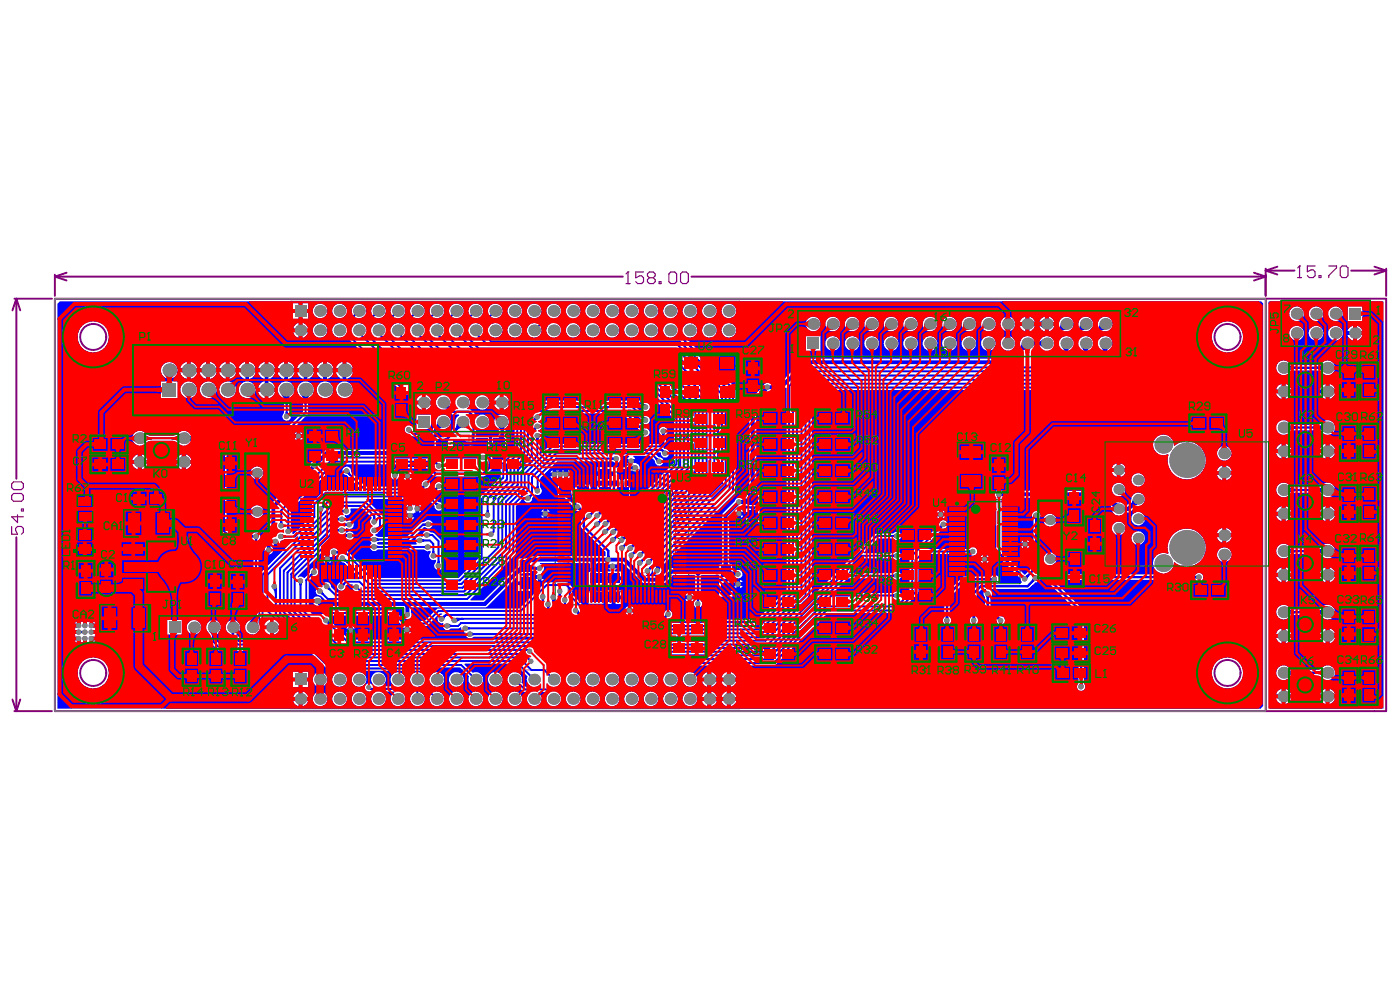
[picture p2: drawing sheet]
<svg xmlns="http://www.w3.org/2000/svg" width="288mm" height="202mm" viewBox="0 0 288 202" stroke-linecap="round" stroke-linejoin="round" font-family="sans-serif">
<path d="M11.3 61.4h248.9v84.7h-248.9z" fill="none" stroke="#808080" stroke-width=".21"/>
<path d="M114.2 97h27.4v27.3h-27.4zM127.1 110.6h1.6M127.9 109.8v1.6M194.8 102.7h14.9v17.2h-14.9zM201.4 111.3h1.7M202.2 110.5v1.6" fill="none" stroke="#008000" stroke-width=".21"/>
<g fill="none" stroke="#800080" stroke-width=".21">
<path d="M116.8 99.6h22.1v22h-22.1zM197.8 103.1h8.9v16.4h-8.9z"/>
<circle cx="137.5" cy="101.1" r=".8"/>
<circle cx="199.3" cy="104.5" r=".8"/>
</g>
<g fill="none" stroke="#800080" stroke-width=".4">
<path d="M11.3 56.8l2.4 .8M11.3 56.4v4.4M11.3 56.8h116.8M13.7 56l-2.4 .8M142.2 56.8h118M257.8 56l2.4 .8M260.2 55.2v5.6M260.2 56.8l-2.4 .8M260.2 55.6l2.4 .8M260.2 55.6h6M262.6 54.8l-2.4 .8M277.8 55.6h7.2"/>
<path d="M282.6 54.8l2.4 .8M285 55.2v5.6M285 55.6l-2.4 .8M3 61.4h7.7M3.4 61.4v36.9M3.4 61.4l.8 2.4M3.4 61.4l-.8 2.4M11.3 61.4h273.7v84.7h-273.7zM260.2 61.4v84.7M3.4 110.4v35.7M2.6 143.7l.8 2.4M3 146.1h7.7"/>
<path d="M4.2 143.7l-.8 2.4"/>
<circle cx="19.2" cy="69.2" r="2.68"/>
<circle cx="252.4" cy="69.2" r="2.68"/>
<circle cx="19.2" cy="138.2" r="2.68"/>
<circle cx="252.4" cy="138.2" r="2.68"/>
</g>
<g fill="none" stroke="#800080" stroke-width=".24">
<path d="M128.7 58.3h.8M129.1 55.9h.1M129.1 55.9v2.4M129.1 55.9l-.4 .4M132.3 55.9h-1.6v1.2l.8-.4h.4l.4 .4v.8l-.4 .4h-.8l-.4-.4M133.5 57.1l-.4 .4v.4l.4 .4h.8l.4-.4v-.4l-.4-.4M133.5 57.1l-.4-.4v-.4l.4-.4h.8l.4 .4v.4l-.4 .4M133.5 57.1h.8M135.5 57.9h.4v.4h-.4zM137.5 56.3l.4-.4h.8l.4 .4v1.6l-.4 .4h-.8l-.4-.4zM139.9 56.3l.4-.4h.8l.4 .4v1.6l-.4 .4h-.8l-.4-.4zM266.8 57h.8"/>
<path d="M267.2 54.6h.1M267.2 54.6v2.4M267.2 54.6l-.4 .4M270.4 54.6h-1.6v1.2l.8-.4h.4l.4 .4v.8l-.4 .4h-.8l-.4-.4M271.2 56.6h.4v.4h-.4zM273.2 54.6h1.6v.4l-1.6 1.6v.4M275.6 55l.4-.4h.8l.4 .4v1.6l-.4 .4h-.8l-.4-.4zM2.4 99.4l.4-.4h1.6l.4 .4v.8l-.4 .4h-1.6l-.4-.4zM2.4 101.8l.4-.4h1.6l.4 .4v.8l-.4 .4h-1.6l-.4-.4zM2.4 108.2v1.5h1.2l-.4-.8v-.3l.4-.4h.8l.4 .4v.7l-.4 .4M3.6 105.8v1.6l-1.2-1.2h2.4M4.4 104.6h.4v.4h-.4z"/>
</g>
<g fill="none" stroke="#c0c073" stroke-width=".48">
<path d="M91.9 89.3h-3v3.6h3M93.5 89.3h3v3.6h-3M100.1 89.3h-3v3.6h3M101.7 89.3h3v3.6h-3M117.2 99.1h-3v3.6h3M118.8 99.1h3v3.6h-3M125.4 99.3h-3v3.6h3M125.4 95.6h-3v3.5h3M127 99.3h3v3.6h-3M127 95.6h3v3.5h-3M106.1 117.2v-3h3.6v3M106.1 118.8v3h3.6v-3"/>
<path d="M123.6 117h-3v3.6h3M125.2 117h3v3.6h-3M147.4 118.4v-3h3.6v3M147.4 120v3h3.6v-3M153 103.5v-3h3.6v3M153 105.1v3h3.6v-3M123.6 120.9h-3v3.6h3M125.2 120.9h3v3.6h-3"/>
</g>
<path d="M59.8 61.9h92.3v8h-92.3zM59.8 137.6h92.3v8h-92.3z" fill="none" stroke="#c0c073" stroke-width=".32"/>
<g fill="none" stroke="#c0c073" stroke-width=".24">
<path d="M55.4 65.2h.1M55.4 65.2l.2 .3M55.6 65.5l-.2 .3v.2l.2 .3h.5l.3-.3M55.6 65.5h.3M56.4 65l-.3-.3h-.5l-.2 .3v.2M58 65.8h-.8l-.3-.3v-.5l.3-.3h.8v1.6M58.1 64.1h.5M58.4 62.6h.1M58.4 62.6v1.5M58.4 62.6l.2 .2M59 67.9l-.2-.3h-.5l-.3 .3v.2l1 1.1h-1M152.9 68.3l.3-.2h.7v.5l-.2 .3h-.5l-.3-.3z"/>
<path d="M152.9 67.3l.5 .2 .5 .6M152.9 63.3h1.1v.8l-.5-.3h-.3l-.3 .3v.5l.3 .3h.5l.3-.3M154.5 68.1h1l-.8-.8v1.6M154.5 64.1h1l-.7-.8v1.6M84.6 90.1h-1v.3l1 1v.3M85.1 90.1h1.1v.8l-.5-.3h-.3l-.3 .3v.5l.3 .3h.5l.3-.3M87.3 91.2l-.6 .5M87.8 91.2h-.8l-.3-.3v-.5l.3-.3h.8v1.6M105.4 91l-.3-.2v-.3l.3-.3h.5l.3 .3v.3l-.3 .2M105.4 91l-.3 .3v.2l.3 .3h.5l.3-.3-.3-.5M105.4 91h.5M106.7 90.2h1.1v.8l-.8-.2-.3 .2v.5l.3 .3h.5l.3-.3"/>
<path d="M108.8 91.3l-.5 .5M109.4 91.3h-.9l-.2-.3v-.5l.2-.3h.9v1.6M131.2 98.3l.3-.3h.8v.6l-.3 .2h-.5l-.3-.2zM131.2 97.3l1.1 .7M133.1 98.8h.5M133.4 97.3h.1M133.4 97.3v1.5M133.4 97.3l.2 .2M134.1 97.5l.3-.2h.5l.3 .2v1.1l-.3 .2h-.5l-.3-.2M152.6 98.4h.1M152.6 98.4l.2 .3M152.8 98.7l-.2 .2v.3l.2 .3h.5l.3-.3"/>
<path d="M152.8 98.7h.3M153.6 98.2l-.3-.3h-.5l-.2 .5M155.2 98.2l-.3-.3h-.5l-.3 .3v.2l1.1 1.1h-1.1M155.7 98.2l.3-.3h.5l.3 .3v1l-.3 .3h-.5l-.3-.3M106.1 112.4h.8l.3-.3v-.2l-.3-.3h-.5l-.3 .3v1l.3 .3h.5l.3-.3M107.9 113.2h.6M108.2 111.6h.1M108.2 111.6v1.6M108.2 111.6l.3 .3M109 111.9l.3-.3h.5l.3 .3v1l-.3 .3h-.5l-.3-.3M114 104.6l-.3-.2v-.3l.3-.3h.5l.3 .3v.3l-.3 .2M114 104.6l-.3 .3v.2l.3 .3h.5l.3-.3-.3-.5"/>
<path d="M114 104.6h.5M115.6 105.4h.5M115.8 103.8h.1M115.8 103.8v1.6M115.8 103.8l.3 .3M116.6 104.1l.3-.3h.5l.2 .3v1l-.2 .3h-.5l-.3-.3M129 117.9l.2-.3h.6l.2 .3v1.1l-.2 .2h-.6l-.2-.2zM131.6 117.9l-.3-.3h-.5l-.2 .3v.3l1 1h-1M132.1 117.9l.3-.3h.5l.3 .3v1.1l-.3 .2h-.5l-.3-.2M132.3 100.9h-1.1v.2l1.1 1v.3M133.1 102.4h.5M133.4 100.9h.1"/>
<path d="M133.4 100.9v1.5M133.4 100.9l.2 .2M134.1 101.1l.3-.2h.5l.3 .2v1l-.3 .3h-.5l-.3-.3M147.6 113.4l-.2-.3h-.5l-.3 .3v.3l1 1h-1M149.2 113.4l-.3-.3h-.5l-.3 .3v.3l1.1 1h-1.1M149.7 113.4l.3-.3h.5l.3 .3v1l-.3 .3h-.5l-.3-.3M58.2 138.6h.1M58.2 138.6v1.6M58.2 138.6l.3 .2M129.1 123.7h.5M129.4 122.1h.1M129.4 122.1v1.6"/>
<path d="M129.4 122.1l.2 .3M131.2 122.4l-.2-.3h-.6l-.2 .3v.2l1 1.1h-1M131.8 122.4l.2-.3h.5l.3 .3v1l-.3 .3h-.5l-.2-.3M153 138.7h1v.8l-.5-.3h-.3l-.2 .3v.5l.2 .3h.5l.3-.3M154.5 139.5h1.1l-.8-.8v1.6M54.6 141.5h1l-.7-.8v1.6M57.2 141.7h-.8l-.2-.2v-.5l.2-.3h.8v1.6M58 140.2h.5M58.9 143.2l-.2-.2h-.6l-.2 .2v.3l1 1h-1M152.8 143.8l.3-.3h.8v.6l-.3 .2h-.5l-.3-.2zM152.8 142.7l1.1 .8M154.4 143.5h1.1l-.8-.8v1.6"/>
</g>
<g fill="#00f">
<path d="M67.3 126.4h13.4l2.2 2.2v.4h1.7v-.4h3.2l2.6-2.6h.5v.2a.9 .9 0 0 0-1 1 .9 .9 0 0 0 1.2 .8l.1 .2a.88 .88 0 0 0 .3 1.1 .88 .88 0 0 0 1.2-.2h1.5l.5-.3 .2 .2a.82 .82 0 0 0 .8 1 .97 .97 0 0 0 .4 1 .97 .97 0 0 0 1.2-.1l.2-.1h12.7l.4 .4v.2h-38.8l-3.8-3.8a.99 .99 0 0 0-.7-1zM72.5 128.6v.5h.5zM71.4 128.8l-.2 .3h.5v-.5zM84.1 129.8v.4l.5-.4zM82.9 129.8l.4 .4v-.4zM72.5 129.9v.4l.5-.4zM71.2 129.9l.5 .4v-.4z"/>
<path d="M260.8 62l.2-.1h23.4l.1 .1v83.6h-23.5l-.2-.2zM277.1 63v3h3v-3zM273.1 64.4a1.51 1.51 0 0 0 3 0 1.51 1.51 0 0 0-3 0zM269.1 64.4a1.51 1.51 0 0 0 3 0 1.51 1.51 0 0 0-3 0zM265.1 64.4a1.51 1.51 0 0 0 3 0 1.51 1.51 0 0 0-3 0zM279 66.9v1.1h1.1a1.5 1.5 0 0 0-1.1-1.1zM277.5 67.3l-.4 .7h1.1v-1.1zM273.1 68.4a1.51 1.51 0 0 0 3 0 1.51 1.51 0 0 0-3 0zM269.1 68.4a1.51 1.51 0 0 0 3 0 1.51 1.51 0 0 0-3 0zM265.1 68.4a1.51 1.51 0 0 0 3 0 1.51 1.51 0 0 0-3 0zM279 68.8v1.2a1.63 1.63 0 0 0 1.1-1.2zM277.1 68.8a1.8 1.8 0 0 0 1.1 1.2v-1.2zM262.8 74.5a1.51 1.51 0 0 0 .1 2.1 1.51 1.51 0 0 0 2.1 0l.8-.4 .4-.1h4.5l.8 .3a1.59 1.59 0 0 0 2.2 .5 1.59 1.59 0 0 0 .6-2.1 1.66 1.66 0 0 0-2.8 0l-.8 .2h-4.5a2.33 2.33 0 0 1-1.5-.8 1.55 1.55 0 0 0-1.9 .3zM273.4 78.9v1.1h1.1a1.6 1.6 0 0 0-1.1-1.1zM271.8 79.3l-.4 .7h1.2v-1.1zM264.3 78.9v1.1h1.2a1.6 1.6 0 0 0-1.2-1.1zM262.8 79.3l-.4 .7h1.1v-1.1zM273.4 80.8v1.2a1.8 1.8 0 0 0 1.1-1.2zM271.4 80.8a1.6 1.6 0 0 0 1.2 1.2v-1.2zM264.3 80.8v1.2a1.8 1.8 0 0 0 1.2-1.2zM262.4 80.8a1.6 1.6 0 0 0 1.1 1.2v-1.2zM262.8 86.8a1.52 1.52 0 0 0 .1 2.1 1.52 1.52 0 0 0 2.1 0l.4-.3 .8-.2h4.5l.8 .2a1.58 1.58 0 0 0 2.3 .5 1.58 1.58 0 0 0 .3-2.3 1.7 1.7 0 0 0-2.6 .2l-.8 .3h-4.5l-.8-.3a1.7 1.7 0 0 0-2.6-.2zM273.4 91.1v1.2h1.1a1.8 1.8 0 0 0-1.1-1.2zM271.8 91.6l-.4 .7h1.2v-1.2zM264.3 91.1v1.2h1.2a1.8 1.8 0 0 0-1.2-1.2zM262.8 91.6l-.4 .7h1.1v-1.2zM273.4 93.1v1.1a1.6 1.6 0 0 0 1.1-1.1zM271.4 93.1a1.47 1.47 0 0 0 1.2 1.1v-1.1zM264.3 93.1v1.1a1.6 1.6 0 0 0 1.2-1.1zM262.4 93.1a1.47 1.47 0 0 0 1.1 1.1v-1.1zM262.8 99.6a1.51 1.51 0 0 0 .1 2.1 1.51 1.51 0 0 0 2.1 0l.8-.4 .4-.1h4.5l.8 .3a1.59 1.59 0 0 0 2.2 .5 1.59 1.59 0 0 0 .6-2.1 1.66 1.66 0 0 0-2.8 0l-.8 .2h-4.5a2.33 2.33 0 0 1-1.5-.8 1.55 1.55 0 0 0-1.9 .3zM273.4 104v1.1h1.1a1.63 1.63 0 0 0-1.1-1.1zM271.8 104.4l-.4 .7h1.2v-1.1zM264.3 104v1.1h1.2a1.63 1.63 0 0 0-1.2-1.1zM262.8 104.4l-.4 .7h1.1v-1.1zM273.4 105.9v1.2a1.8 1.8 0 0 0 1.1-1.2zM271.4 105.9a1.6 1.6 0 0 0 1.2 1.2v-1.2zM264.3 105.9v1.2a1.8 1.8 0 0 0 1.2-1.2zM262.4 105.9a1.6 1.6 0 0 0 1.1 1.2v-1.2zM262.8 112.1a1.53 1.53 0 0 0 .1 2.2 1.53 1.53 0 0 0 2.1 0l.4-.3 .8-.2h4.5l.8 .2a1.58 1.58 0 0 0 2.3 .5 1.58 1.58 0 0 0 .3-2.4 1.7 1.7 0 0 0-2.6 .3l-.8 .3h-4.5l-.8-.3a1.7 1.7 0 0 0-2.6-.3zM273.4 116.5v1.2h1.1a1.8 1.8 0 0 0-1.1-1.2zM271.8 117l-.4 .7h1.2v-1.2zM264.3 116.5v1.2h1.2a1.8 1.8 0 0 0-1.2-1.2zM262.8 117l-.4 .7h1.1v-1.2zM273.4 118.5v1.1a1.6 1.6 0 0 0 1.1-1.1zM271.4 118.5a1.47 1.47 0 0 0 1.2 1.1v-1.1zM264.3 118.5v1.1a1.6 1.6 0 0 0 1.2-1.1zM262.4 118.5a1.47 1.47 0 0 0 1.1 1.1v-1.1zM262.8 124.7a1.51 1.51 0 0 0 .1 2.1 1.51 1.51 0 0 0 2.1 0l.8-.4 .4-.1h4.5l.8 .3a1.59 1.59 0 0 0 2.2 .5 1.59 1.59 0 0 0 .6-2.1 1.66 1.66 0 0 0-2.8 0l-.8 .2h-4.5a2.33 2.33 0 0 1-1.5-.7 1.55 1.55 0 0 0-1.9 .2zM273.4 129.1v1.1h1.1a1.63 1.63 0 0 0-1.1-1.1zM271.8 129.5l-.4 .7h1.2v-1.1zM264.3 129.1v1.1h1.2a1.63 1.63 0 0 0-1.2-1.1zM262.8 129.5l-.4 .7h1.1v-1.1zM273.4 131v1.2a1.8 1.8 0 0 0 1.1-1.2zM271.4 131a1.6 1.6 0 0 0 1.2 1.2v-1.2zM264.3 131v1.2a1.8 1.8 0 0 0 1.2-1.2zM262.4 131a1.6 1.6 0 0 0 1.1 1.2v-1.2zM262.8 137.1a1.51 1.51 0 0 0 .1 2.2 1.51 1.51 0 0 0 2.1-.1l.8-.4h.4h4.5l.8 .2a1.59 1.59 0 0 0 2.2 .5 1.59 1.59 0 0 0 .6-2.1 1.66 1.66 0 0 0-2.8 0l-.8 .2h-4.5l-.8-.2a1.7 1.7 0 0 0-2.6-.3zM273.4 141.5v1.2h1.1a1.6 1.6 0 0 0-1.1-1.2zM271.8 141.9l-.4 .8h1.2v-1.2zM264.3 141.5v1.2h1.2a1.6 1.6 0 0 0-1.2-1.2zM262.8 141.9l-.4 .8h1.1v-1.2zM273.4 143.5v1.1a1.6 1.6 0 0 0 1.1-1.1zM271.4 143.5a1.45 1.45 0 0 0 1.2 1.1v-1.1zM264.3 143.5v1.1a1.6 1.6 0 0 0 1.2-1.1zM262.4 143.5a1.45 1.45 0 0 0 1.1 1.1v-1.1z"/>
<path d="M59.8 104.7l9.4-9.3h20l.2 .3a.85 .85 0 0 0 .7 .9v.2h-.4l-1-.9h-6.8l-.4 .2-.7 .7a.9 .9 0 0 0-.5 1.1 .9 .9 0 0 0 1.1 .6 .9 .9 0 0 0 .7-1l.1-.5h.8v.4h1.7l-.1-.2 .1-.2h3.7l.7 .7 .4 .2 10.1-.1 1.5-1.4 .2-.4v-3.6h2.9v-2.6h-.3v-.9a1.58 1.58 0 0 1 .6-1.5 1.52 1.52 0 0 0-.5-2 1.52 1.52 0 0 0-2 .3 1.52 1.52 0 0 0 .1 2 1.25 1.25 0 0 1 .2 2.1h-1.2v2.1h-.2l-.3-.5v-1.6h-2.7v-2l.2-.1a1.51 1.51 0 0 0 2.1 0 1.51 1.51 0 0 0 0-2.1 1.51 1.51 0 0 0-2.1 0l-1.3-1.4-.7-.2v-.2a1.47 1.47 0 0 0 .5-1.4 1.47 1.47 0 0 0-1-1.1l.1-.2h2.9l.1 .2-.3 .1a1.5 1.5 0 0 0-.3 2.3 1.5 1.5 0 0 0 2.3-.2 1.5 1.5 0 0 0-.8-2.2l.1-.2h2.7v.2l-.4 .2-.4 .8 3.1-.1a1.37 1.37 0 0 0-.9-.9l.1-.2h29.7l5 4.9v9.1l-8.6 8.5h-1.9l-.1-.1 .4-.5 .2-.5h.9v-2.7h-.8l-.2-.9v-.2h1.1v-2h.3a.91 .91 0 0 0 1.5 0 .91 .91 0 0 0-.4-1.4l-.3-.2h-1.8l.2 .5-.6 .4h-2v2.7h.7l.2 .8-.1 .3h-.8v2.7l-.1 .1h-.4v-1.1h-3.2v1.1h-1.1l-1.9 1.8-.1-.2a1.02 1.02 0 0 0-1.1-1l-.4-.7 .1-.2h1.1v-1h-1.2v1h-.2l-.2-1.4v-1.3h-3.1v2.7h1.4l1.7 1.7a.9 .9 0 0 0 1 1l.7 .5v2.9l5 5v.8h-15.3l-1.1 .5h-1.5v1.5l-7.2 7.1h-2.6l-.1-.1 9.3-9.4 .1-9.9 1.4-1.4 .2 .2a.9 .9 0 0 0 1.1 .5 .9 .9 0 0 0 .7-.9l.6-.7a.89 .89 0 0 0 1.2-.3 .89 .89 0 0 0-.2-1.2v-1.8l3.5-3.5h11.5a.88 .88 0 0 0 1.2 .1 .88 .88 0 0 0 .2-1.1l.1-.2h1.7l.1 .2-.5 .5h1.8l-.5-.5 .1-.2h3.3l1 1.1a.9 .9 0 0 0 .9 1 .9 .9 0 0 0 .9-1 .9 .9 0 0 0-1-.8l-.8-.8 .1-.2h1.1a.91 .91 0 0 0 .8 1.1 .91 .91 0 0 0 1-.8 .91 .91 0 0 0-1-1l-.2-.2v-.2l.5-.6v-1.8a.9 .9 0 0 0 .3-1.2 .9 .9 0 0 0-1.1-.4 .9 .9 0 0 0-.5 1.1l.2 .4v1.5l-.3 .4h-21.9l-.4 .1-2 2-.2-.1v-2.8l.1-.3a.85 .85 0 0 0 .3-.9 .85 .85 0 0 0-.8-.6v-.2h.3a.88 .88 0 0 0 .5-.9 .88 .88 0 0 0-.8-.8v-.2h.3a.84 .84 0 0 0 .3-1.4l.1-.2h16.7l3.8 3.8a.89 .89 0 0 0 .9 1 .89 .89 0 0 0 .9-.9 .89 .89 0 0 0-1-.9l-3.7-3.6 .1-.1h.8l2 1.9a.92 .92 0 0 0 1.1 1.1 .92 .92 0 0 0 .5-1.5l-.9-.3-1.8-1.8 .1-.2h1a.92 .92 0 0 0 1.1 1.1 .92 .92 0 0 0 .5-1.5l-1.4-.7h-23l-.5 .2-2.6 2.7-.1 6.9-2.7 2.7-.2 .4v2.8l-4.4 4.3v12.3l-4.2 4.1h-17.3l-5.6-5.6-.4-.1h-1.4a1.15 1.15 0 0 0-1.8 .1l-.1 1.3h.5l.1-.2h.7l.4-.2h.2l.1 .2a.91 .91 0 0 0 0 1 .91 .91 0 0 0 1 .4l3.3 3.2-.1 .2h-2.7l-.4 .1a1.04 1.04 0 0 1-1 .6 .89 .89 0 0 0-.4 1.1 .89 .89 0 0 0 1 .6 .89 .89 0 0 0 .7-1l.3-.4h1l.1 .2a.86 .86 0 0 0 .9 1.3l.1 .1-.1 .1h-4.2l-1-1a.93 .93 0 0 0-.9-1.1 .93 .93 0 0 0-1 .9l-.2 .1a.93 .93 0 0 0-1.2 .9 .93 .93 0 0 0 1.1 .9l.8 .8-.1 .1h-.5l-.1-.2a.96 .96 0 0 0-1.6-.2 .96 .96 0 0 0 .7 1.5l.6 .4h17.2l.1 1a.87 .87 0 0 0 .7 1.4 .87 .87 0 0 0 .7-1.4l.1-1 15.4-.1 6.3-6.2 .2 .1v.8h1v-1.2h-.6v-.2l1.1-.3h1.2v-.4h1l.3 .2v.2l-.4 .4h1.8l-.5-.4 .2-.3a.85 .85 0 0 0 .2-1 .85 .85 0 0 0-.8-.5v-.2h10.2l.2 .2v1.6h-.4v2.6h.4v1.3h-.4v2.6h3.1v-2.6h-1.5v-1.3h1.5v-2.6h-1.5v-1.6l.2-.2h1.8l.4 .2h1.8l.1-.2h1.2l3.9 3.9 .5 .2 4.2-.1 1.7-1.6h4.3l.2 .2v5.1a.89 .89 0 0 0 0 1.3 .89 .89 0 0 0 1.3 0 .89 .89 0 0 0-.1-1.3v-5.1l.2-.2h3.6v.8h2.6l.2-.4h.3a.89 .89 0 0 0 1.3 .2 .89 .89 0 0 0 .2-1.3 .89 .89 0 0 0-1.3-.1l-.7-.3v-1.1h-.5l-.1-.2v-9.5l1-.9 .1 .1a.9 .9 0 0 0 .6 1v-.9h.4v-.4h.9a.91 .91 0 0 0-1.1-.5l-.1-.2 .8-.6h1v.2h2.6v-3h-.6v-.1v-18.1l2.5-2.4 .3-.1h2.3l1-.7 .1 .1v41.5l-6 6.1h-18.4l.1-.3a.88 .88 0 0 0 .8-.9 .88 .88 0 0 0-.9-.8 .88 .88 0 0 0-.8 1l-.2 .2h-6.4l-.1-.2 .4-.2 .1-.3h-1.7l.4 .5v.2h-6.9l-4.4-4.4-.1-1.4-.9-1-4.3-.1-.4 .2-5.2 5.2h-16.7l-.3 .2-2.5 2.4h-4l-2.1-2.1-.3-.1h-16.4l-1-1v-5l1-1a.92 .92 0 0 0 1-.8 .92 .92 0 0 0-.9-1 .92 .92 0 0 0-.9 1l-1.1 1.1h-.2a.95 .95 0 0 0-1.2-.1v-.2l7.9-7.9 2 .1a.92 .92 0 0 0 1.4 0 .92 .92 0 0 0-.3-1.4 1.04 1.04 0 0 0-1 .3l-.2-.2 .2-.4-.1-.3h.4a.86 .86 0 0 0 1.2-.9 .86 .86 0 0 0-1.4-.5l-.2-.2v-.7l-.3-.3 .1-.2a.88 .88 0 0 0 1-.2 .88 .88 0 0 0 .1-1l.1-.2h2.5l1.8 1.9-.1 .3a.87 .87 0 0 0 .3 1.4v.2l-.3 .2a.83 .83 0 0 0-.2 .8 .83 .83 0 0 0 .6 .6l-.1 .2a.86 .86 0 0 0-.2 1.5l-.1 .2a.89 .89 0 0 0 .1 1.3 .89 .89 0 0 0 1.3-.1h9.4l.3 .1a.87 .87 0 0 0 1 .1l.2 .1-.1 .4a.87 .87 0 0 0-.1 1.1 .87 .87 0 0 0 1.1 .3l.2 .1-.2 .5a.89 .89 0 0 0 .2 1.3 .89 .89 0 0 0 1.2-.2 .89 .89 0 0 0-.2-1.3v-4.4l-1.4-1.5-.8-.2a.9 .9 0 0 0-1.1-.2 .9 .9 0 0 0-.4 1.1h-.3a.86 .86 0 0 0-1.1 .3 .86 .86 0 0 0 .1 1.2v.2h-7.8l-.4-.2v-.2l.3-.2h6.3l3.1-3h.3a.9 .9 0 0 0 1.3-.1 .9 .9 0 0 0-.2-1.3 .9 .9 0 0 0-1.3 .3l-.7 .2-2.9 2.9h-6l-.5-.3v-.2l.4-.2 1.1-1.2v-2.4l-3.4-3.3v-.2h12.6l1.4 1.3 .1 .2a.88 .88 0 0 0 .9 .9 .88 .88 0 0 0 .8-1 .88 .88 0 0 0-1-.8l-1.2-1.2v-.2l1.4-1a.88 .88 0 0 0 .8-.9 .88 .88 0 0 0-1-.8 .88 .88 0 0 0-.8 1l-.6 .7h-1.4v-.2l.1-.1a.91 .91 0 0 0 1-.9 .91 .91 0 0 0-1-.9 .91 .91 0 0 0-.8 1l-.3 .4h-11.1l-2.8-2.8-.2-.4a.88 .88 0 0 0-.9-.9 .88 .88 0 0 0-.9 .9 .88 .88 0 0 0 .9 .8l2.9 2.9-.1 .2h-7.1l-.4 .2-2.4 2.4-.1 2.7-3.7 3.7h-.2l-.1-.2a1.21 1.21 0 0 0-.3-1.2zM103.5 83.1v1.1a1.5 1.5 0 0 0 1.2-1.1zM101.6 83.1a1.63 1.63 0 0 0 1.1 1.1v-1.1zM115.6 96.6v1.7l.2-.1 .2 .1v-1.7l-.2 .1zM114.4 96.6v1.7l.2-.1 .2 .1v-1.7l-.2 .1zM124.8 96v1h1.2v-1zM122.8 96v1h1.2v-1zM116.8 96.6v.5h.5zM113.4 96.8l-.2 .3h.4v-.5zM116.8 97.8v.5l.5-.5zM113.2 97.8l.4 .5v-.5zM84.2 98.2v.5l.5-.5zM83 98.2l.5 .5v-.5zM124.8 97.8v.9h1.2v-.9zM122.8 97.8v.9h1.2v-.9zM120.2 99.5v1h1.2v-1zM118.2 99.5v1h1.2v-1zM124.8 99.7v1h1.2v-1zM122.8 99.7v1h1.2v-1zM120.2 101.3v1h1.2v-1zM83.7 103.8l-.2 .3h.4v-.5zM86.2 103.6v.5h.5zM112.6 104.6v.5h.4zM111.5 104.8l-.2 .3h.5v-.5zM83.5 104.8l.2 .4-.2 .3h1.7l.1-.2 .1 .1v-1.8l-.3 .2-.4-.2v.9h-.4v.3zM86.2 104.9v.5l.5-.5zM155.2 104.5v1.2h1v-1.2zM153.4 104.5v1.2h1v-1.2zM152.3 105.9v.5l.6-.5zM112.6 105.9v.5l.4-.5zM111.3 105.9l.5 .5v-.5zM84.7 106.3v.5l.5-.5zM83.5 106.3l.4 .5v-.5zM155.2 106.5v1.2h1v-1.2zM153.4 106.5v1.2h1v-1.2zM66.6 114.2l-.2 .2h.5v-.4zM67.7 115.2v.5l.5-.5zM66.4 115.2l.5 .5v-.5zM125.1 116.7l.5 .5v.2h-1v1h3.2v-1h-1.4v-.2l.4-.5zM111.4 118.9v.5l.5-.5zM110.1 118.9l.5 .5v-.5zM108.3 118.2v1.2h1v-1.2zM152.2 119.1v.5h.5zM126.6 119.2v1h1.2v-1zM124.6 119.2v1h1.2v-1zM149.6 119.4v1.2h1v-1.2zM147.8 119.4v1.2h1v-1.2zM152.2 120.3v.6l.5-.6zM151.1 119.3a.98 .98 0 0 0 .3 1.6v-1.8zM108.3 120.2v1.2h1v-1.2zM106.5 120.2v1.2h1v-1.2zM142.2 121.8v.5h.5zM141.1 122l-.2 .3h.5v-.5zM126.6 121.3v1h1.2v-1zM124.6 121.3v1h1.2v-1zM149.6 121.4v1.2h1v-1.2zM147.8 121.4v1.2h1v-1.2zM142.2 123.1v.5l.5-.5zM140.9 123.1l.2 .3 .3 .2v-.5zM126.6 123.1v1h1.2v-1zM124.6 123.1v1h1.2v-1zM129.8 124.5v.5h.5zM128.8 124.7l-.2 .3h.5v-.5z"/>
<path d="M11.8 62.4l.5-.5h247l.4 .4v82.8l-.5 .5h-247.4zM62.2 62.3v1.2h1.2v-1.2zM60.2 62.3v1.2h1.2v-1.2zM27.7 88.9a1.54 1.54 0 0 0 0 2.2 1.54 1.54 0 0 0 2.2 0l.8-.5 .4-.1 4.3 .1a1.99 1.99 0 0 1 1.6 .7 1.79 1.79 0 0 0 2.3-.5l.8-.3h5.3l.1 .2v18.4l.2 .4 1.3 1.2h4.8l.3 .2v13.9a4.7 4.7 0 0 1-1.5 3.3 1.51 1.51 0 0 0 .6 2.1 1.51 1.51 0 0 0 2.1-.7h.1v.8l-.8 .9h-3.2l-.8-.9a1.51 1.51 0 0 0 .6-2.3 1.51 1.51 0 0 0-2.3-.2 1.51 1.51 0 0 0 .3 2.4l.3 .6 1.5 1.4h3.8l.4-.1 1.2-1.2 .1-.9 .2-.1 .8 .5v-1.5h.8v1.5l.4-.2 .5-.5 .2 .1v.7l-2.2 2.1h-9.8l-1-1v-.4a2.27 2.27 0 0 1 .8-1.6 1.51 1.51 0 0 0-.4-2 1.51 1.51 0 0 0-2.1 .3 1.51 1.51 0 0 0 .2 2.1l.4 .7 .1 1.4 1.6 1.6h10.4l.4-.2 2.6-2.6 .1-2 .1-.1 9.1 9h18.7l.3 .3-.1 .2a1.51 1.51 0 0 0-2 .5 1.51 1.51 0 0 0 .4 2l-.1 .2h-2.2v-.2l.2-.1a1.51 1.51 0 0 0-.1-2.2 1.51 1.51 0 0 0-2.1 .2 1.51 1.51 0 0 0 .3 2.1l-.1 .2h-2.2v-.2l.2-.1a1.51 1.51 0 0 0-.1-2.2 1.51 1.51 0 0 0-2.1 .2 1.51 1.51 0 0 0 .3 2.1l-.1 .2h-.3a.86 .86 0 0 0-1.1-.5 .86 .86 0 0 0-.5 1.1 .86 .86 0 0 0 1.2 .5h.9v.1a1.52 1.52 0 0 0-.5 2.3 1.52 1.52 0 0 0 2.4 0 1.52 1.52 0 0 0-.5-2.3v-.1h2.6v.2a1.52 1.52 0 0 0-.4 2.3 1.52 1.52 0 0 0 2.3-.1 1.52 1.52 0 0 0-.5-2.3v-.1h2.6v.2a1.51 1.51 0 0 0-.4 2.3 1.51 1.51 0 0 0 2.3-.2 1.51 1.51 0 0 0-.7-2.2 .88 .88 0 0 0-.4-.9l.1-.2 .6-.2 .4-.3h.2l.1 1.2 1.2 1.1a1.51 1.51 0 0 0 1 2.2 1.51 1.51 0 0 0 1.8-1.7 1.51 1.51 0 0 0-2.1-1.2l-1-1v-1.1h.2l.1 .3a1.5 1.5 0 0 0 2.4 .3 1.5 1.5 0 0 0-.3-2.4 1.5 1.5 0 0 0-2.2 .8h-.2v-.9l-.9-.9 .1-.2h7.2l1.9 1.9a1.51 1.51 0 0 0 1.1 2.1 1.51 1.51 0 0 0 1.7-1.6 1.51 1.51 0 0 0-2.1-1.3l-1.7-1.7 .1-.2h10.2l2.7 2.7a1.49 1.49 0 0 0 .7 1.9l-.1 .2h-1l-.9-.9 .1-.2a1.51 1.51 0 0 0-1.4-1.9 1.51 1.51 0 0 0-1.5 1.7 1.51 1.51 0 0 0 2.1 1.2l1.2 1.1h1.2l.1 .2-.2 .2a1.51 1.51 0 0 0 0 2.2 1.51 1.51 0 0 0 2.2-.2 1.51 1.51 0 0 0-.3-2.2l.1-.2h2.1l.1 .2-.2 .2a1.51 1.51 0 0 0 0 2.2 1.51 1.51 0 0 0 2.2-.2 1.51 1.51 0 0 0-.3-2.2l.1-.2 .6-.1 .8-.7 .1-1 .3 .1a1.5 1.5 0 0 0 2.2 .3 1.5 1.5 0 0 0 0-2.3 1.5 1.5 0 0 0-2.3 .5h-.2v-1.3l-.7-.7 .1-.2h43.6l10.8-10.7 14.6-.1 4.1-4v-6.6l1.5-1.5 9 .1a.9 .9 0 0 0 1.3 .1 .9 .9 0 0 0 0-1.4 .9 .9 0 0 0-1.3 .1l-9.4 .1-.1-.2 4.2-4a.88 .88 0 0 0 .8-.9 .88 .88 0 0 0-.9-.9 .88 .88 0 0 0-.8 1l-6.1 6.1v7.3l-1.6 1.6-.2-.1a.91 .91 0 0 0-.4-1.1 .91 .91 0 0 0-1.1 .2h-12.2l-.1-.1 2.9-2.9h9.4a.92 .92 0 0 0 1.3 .1 .92 .92 0 0 0 0-1.3 .92 .92 0 0 0-1.3 .1l-9.1 .1-.1-.2 2.9-2.9h6.2a.98 .98 0 0 0 1.1 .2 .98 .98 0 0 0 .5-1 .91 .91 0 0 0-1.5-.2h-6l-.1-.2 2.9-2.9 3.2 .1a.92 .92 0 0 0 1.3 .1 .92 .92 0 0 0 0-1.4 .92 .92 0 0 0-1.3 .1l-3.4 .1-.4 .1-12.8 12.7-.2-.1v-40.4l1.8-1.8h53.2l.4-.1 5.3-5.3 .2-.4a4.5 4.5 0 0 1 .2-2.3 1.57 1.57 0 0 0 .6-2.1 1.57 1.57 0 0 0-2.1-.7l-.5 .5-.2-.1v-.9l.2-.1a2.02 2.02 0 0 1 1.6-.6 1.52 1.52 0 0 0 1.2-1.7 1.52 1.52 0 0 0-1.7-1.3 1.52 1.52 0 0 0-1.4 1.6l-.2 .9-.7 .8v1.5l-.2 .1a1.52 1.52 0 0 0-2.5-.3l-.2-.1 .1-.9a2.02 2.02 0 0 1 1.6-.6 1.52 1.52 0 0 0 1.2-1.7 1.52 1.52 0 0 0-1.7-1.3 1.52 1.52 0 0 0-1.4 1.6l-.2 .9-.6 .7-.1 1.7-.2 .1a1.5 1.5 0 0 0-2.6-.3h-.2v-1l.2-.1a2.02 2.02 0 0 1 1.6-.6 1.52 1.52 0 0 0 1.2-1.7 1.52 1.52 0 0 0-1.7-1.3 1.52 1.52 0 0 0-1.4 1.6l-.2 .9-.7 .8-.1 1.5h-.2a1.46 1.46 0 0 0-2.3-.3 1.32 1.32 0 0 1-2.2-.3 1.58 1.58 0 0 0-1.7 .1 1.58 1.58 0 0 0-.6 1.6l-.3 .5-2.3 2.3h-41.6l-5.2 5.1h-2a.88 .88 0 0 0-1.4 .5l-2.6 2.7-.2 .5v18.5h-.6l-.1 1.1a1.25 1.25 0 0 1-1.4 .2 .83 .83 0 0 0-.9 .7l-2.6 2.6v10.1v.2h-.6v.7l-9.8 .1-.5 .2-1.5 1.5h-3.3v-.3a1.03 1.03 0 0 0 1.3-.9h.1a.88 .88 0 0 0 .9 .9 .88 .88 0 0 0 .9-.9l.1-.5 .5-.9 14.5-14.5 .2-.3-.1-21.3-10.9-10.9v-.2h.3a1.51 1.51 0 0 0 2.3 .4 1.51 1.51 0 0 0-.1-2.3 1.51 1.51 0 0 0-2.3 .4h-.2v-.5a1.94 1.94 0 0 0-1-1.2h-.6l-.1-.2 .3-.2a1.51 1.51 0 0 0 0-2.3 1.51 1.51 0 0 0-2.2 .3 1.51 1.51 0 0 0 .4 2.2l-.1 .2h-2.3l-.1-.2 .3-.2a1.51 1.51 0 0 0 0-2.3 1.51 1.51 0 0 0-2.2 .3 1.51 1.51 0 0 0 .4 2.2l-.1 .2h-2.3l-.1-.2 .3-.2a1.51 1.51 0 0 0 0-2.3 1.51 1.51 0 0 0-2.2 .3 1.51 1.51 0 0 0 .4 2.2l-.1 .2h-2.3l-.1-.2 .3-.2a1.51 1.51 0 0 0 0-2.3 1.51 1.51 0 0 0-2.2 .3 1.51 1.51 0 0 0 .4 2.2l-.1 .2h-2.3l-.1-.2 .3-.2a1.51 1.51 0 0 0 0-2.3 1.51 1.51 0 0 0-2.2 .3 1.51 1.51 0 0 0 .4 2.2l-.1 .2h-2.3l-.1-.2 .3-.2a1.51 1.51 0 0 0 0-2.3 1.51 1.51 0 0 0-2.2 .3 1.51 1.51 0 0 0 .4 2.2l-.1 .2h-2.3l-.1-.2 .3-.2a1.51 1.51 0 0 0 0-2.3 1.51 1.51 0 0 0-2.2 .3 1.51 1.51 0 0 0 .4 2.2l-.1 .2h-1.4l-1.1 1.1-.3-.1a1.49 1.49 0 0 0-1.9 1.4 1.49 1.49 0 0 0 1.8 1.5 1.49 1.49 0 0 0 1.1-2l.9-.9h.9l.1 .2-.3 .2a1.51 1.51 0 0 0 0 2.2 1.51 1.51 0 0 0 2.3-.2 1.51 1.51 0 0 0-.5-2.2l.1-.2h2.3l.1 .2-.3 .2a1.51 1.51 0 0 0 .1 2.2 1.51 1.51 0 0 0 2.2-.2 1.51 1.51 0 0 0-.5-2.2l.1-.2h2.3l.1 .2-.3 .2a1.51 1.51 0 0 0 .1 2.2 1.51 1.51 0 0 0 2.2-.2 1.51 1.51 0 0 0-.5-2.2l.1-.2h2.3l.1 .2-.3 .2a1.51 1.51 0 0 0 .1 2.2 1.51 1.51 0 0 0 2.2-.2 1.51 1.51 0 0 0-.5-2.2l.1-.2h2.3l.1 .2-.3 .2a1.51 1.51 0 0 0 .1 2.2 1.51 1.51 0 0 0 2.2-.2 1.51 1.51 0 0 0-.5-2.2l.1-.2h2.3l.1 .2-.3 .2a1.51 1.51 0 0 0 .1 2.2 1.51 1.51 0 0 0 2.2-.2 1.51 1.51 0 0 0-.5-2.2l.1-.2h2.3l.1 .2-.3 .2a1.5 1.5 0 0 0 .1 2.2 1.5 1.5 0 0 0 2.2-.3l.2 .1 .2 .7-.1 .2h-38.1l-.6-.6 .2-.1 .2 .2a1.53 1.53 0 0 0 2.1-.6 1.53 1.53 0 0 0-.6-2.1 1.53 1.53 0 0 0-2.1 .6h-.2v-1l.9-.9 .2 .1a1.51 1.51 0 0 0 1.9-1.4 1.51 1.51 0 0 0-1.8-1.5 1.51 1.51 0 0 0-1 2.1l-1.2 1.2v1.3h-.2l-.2-.2a1.55 1.55 0 0 0-2.4 .3h-.2v-1l.9-.9 .2 .1a1.51 1.51 0 0 0 1.9-1.4 1.51 1.51 0 0 0-1.8-1.5 1.51 1.51 0 0 0-1 2.1l-1.2 1.2v1.2l-.2 .1-.2-.2a1.55 1.55 0 0 0-2.4 .3h-.2v-1l.9-.9 .2 .1a1.51 1.51 0 0 0 1.9-1.4 1.51 1.51 0 0 0-1.8-1.5 1.51 1.51 0 0 0-1 2.1l-1.2 1.2v1.2l-.2 .1-.2-.2a1.55 1.55 0 0 0-2.4 .3h-.2v-1l.9-.9 .2 .1a1.51 1.51 0 0 0 1.9-1.4 1.51 1.51 0 0 0-1.8-1.5 1.51 1.51 0 0 0-1 2.1l-1.2 1.2v1.2l-.2 .1-.2-.2a1.55 1.55 0 0 0-2.5 .5h-.1v-1.1l.9-1 .2 .1a1.51 1.51 0 0 0 1.9-1.4 1.51 1.51 0 0 0-1.8-1.5 1.51 1.51 0 0 0-1 2.1l-1.2 1.1-.1 .4v.9h-.2l-.1-.1a1.53 1.53 0 0 0-2.5 .5h-.2v-1.1l1-1 .2 .1a1.51 1.51 0 0 0 1.9-1.4 1.51 1.51 0 0 0-1.8-1.5 1.51 1.51 0 0 0-1 2.1l-1.3 1.3v1.1l-.3-.1a1.58 1.58 0 0 0-2.4 .3h-.2v-1l.9-.9 .2 .1a1.51 1.51 0 0 0 1.9-1.4 1.51 1.51 0 0 0-1.8-1.5 1.51 1.51 0 0 0-1.1 2.1l-1.1 1.2-.1 1.3h-.1l-.2-.2a1.58 1.58 0 0 0-2.4 .3h-.2v-1l.9-.9 .2 .1a1.51 1.51 0 0 0 1.9-1.4 1.51 1.51 0 0 0-1.8-1.5 1.51 1.51 0 0 0-1.1 2.1l-1.1 1.2-.1 1.3h-.1l-.2-.2a1.52 1.52 0 0 0-2.2 .1 1.52 1.52 0 0 0 .2 2.2 1.52 1.52 0 0 0 2.2-.4h.1l.2 .6 11.6 11.6 .4 .2h3v.2l-.4 .2-.4 .8 3.1-.1a1.37 1.37 0 0 0-.9-.9l.1-.2h2.7l.1 .2-.3 .1a1.49 1.49 0 0 0-.7 1.7 1.49 1.49 0 0 0 1.5 1.1l.8 .2 .9 .7 1.5 .1v.2a1.75 1.75 0 0 0-.8 1.8 5.6 5.6 0 0 1-2.3 2.6h-2v2.5h-22.1l-.4 .3-2.3 2.2a.75 .75 0 0 0-.7 .7l-8.3 8.3v5l-.7 .7-.2 .5v2.5a.88 .88 0 0 0 .7 1.4 .88 .88 0 0 0 .7-1.4v-.4h.3v-.9h.8v.9a.99 .99 0 0 0 .6-.9l.8-.5h1.8l.1 .2-6.9 6.9-.1 10.4h-.1l-.1-.2v-17a.95 .95 0 0 0 0-1.4 .95 .95 0 0 0-1.4 .1h-4.4l-.8-.8v-18.2l.1-.2h11.1l5.4-5.3 .2-.4a6.2 6.2 0 0 1 .2-3 1.92 1.92 0 0 0 .1-3.2 1.72 1.72 0 0 0-2.3 .4 1.72 1.72 0 0 0 .2 2.3 1.9 1.9 0 0 1 .7 1.7v1.6l-4.9 4.9h-17.2a2.32 2.32 0 0 1-1.7-.8 1.68 1.68 0 0 0-2.2 .6l-.9 .2h-4.3l-.9-.2a1.72 1.72 0 0 0-2.5-.4zM148.4 63.9a1.51 1.51 0 0 0 3 0 1.51 1.51 0 0 0-3 0zM144.4 63.9a1.51 1.51 0 0 0 3 0 1.51 1.51 0 0 0-3 0zM140.4 63.9a1.51 1.51 0 0 0 3 0 1.51 1.51 0 0 0-3 0zM108.3 63.9a1.55 1.55 0 0 0 3.1 0 1.55 1.55 0 0 0-3.1 0zM104.3 63.9a1.55 1.55 0 0 0 3.1 0 1.55 1.55 0 0 0-3.1 0zM68.3 63.9a1.51 1.51 0 0 0 3 0 1.51 1.51 0 0 0-3 0zM64.3 63.9a1.51 1.51 0 0 0 3 0 1.51 1.51 0 0 0-3 0zM62.2 64.3v1.2h1.2v-1.2zM60.2 64.3v1.2h1.2v-1.2zM215.7 65v1.1h1.1a1.5 1.5 0 0 0-1.1-1.1zM214.1 65.4l-.4 .7h1.2v-1.1zM211.7 65v1.1h1.1a1.5 1.5 0 0 0-1.1-1.1zM210.1 65.4l-.4 .7h1.2v-1.1zM62.2 66.3v1.2h1.2a1.8 1.8 0 0 0-1.2-1.2zM60.7 66.7l-.4 .8h1.1v-1.2zM205.7 66.5a1.51 1.51 0 0 0 3 0 1.51 1.51 0 0 0-3 0zM201.7 66.5a1.51 1.51 0 0 0 3 0 1.51 1.51 0 0 0-3 0zM197.7 66.5a1.51 1.51 0 0 0 3 0 1.51 1.51 0 0 0-3 0zM193.7 66.5a1.51 1.51 0 0 0 3 0 1.51 1.51 0 0 0-3 0zM189.7 66.5a1.51 1.51 0 0 0 3 0 1.51 1.51 0 0 0-3 0zM185.7 66.5a1.51 1.51 0 0 0 3 0 1.51 1.51 0 0 0-3 0zM181.7 66.5a1.51 1.51 0 0 0 3 0 1.51 1.51 0 0 0-3 0zM177.7 66.5a1.51 1.51 0 0 0 3 0 1.51 1.51 0 0 0-3 0zM173.7 66.5a1.51 1.51 0 0 0 3 0 1.51 1.51 0 0 0-3 0zM169.7 66.5a1.51 1.51 0 0 0 3 0 1.51 1.51 0 0 0-3 0zM165.7 66.5a1.51 1.51 0 0 0 3 0 1.51 1.51 0 0 0-3 0zM215.7 66.9v1.2a1.63 1.63 0 0 0 1.1-1.2zM213.7 66.9a1.6 1.6 0 0 0 1.2 1.2v-1.2zM211.7 66.9v1.2a1.63 1.63 0 0 0 1.1-1.2zM209.7 66.9a1.6 1.6 0 0 0 1.2 1.2v-1.2zM148.4 67.9a1.51 1.51 0 0 0 3 0 1.51 1.51 0 0 0-3 0zM144.4 67.9a1.51 1.51 0 0 0 3 0 1.51 1.51 0 0 0-3 0zM104.3 67.9a1.55 1.55 0 0 0 3.1 0 1.55 1.55 0 0 0-3.1 0zM64.3 67.9a1.51 1.51 0 0 0 3 0 1.51 1.51 0 0 0-3 0zM62.2 68.3v1.1a1.86 1.86 0 0 0 1.2-1.1zM60.3 68.3a1.63 1.63 0 0 0 1.1 1.1v-1.1zM165.7 69.1v2.9h3v-2.9zM205.7 70.5a1.51 1.51 0 0 0 3 0 1.51 1.51 0 0 0-3 0zM201.7 70.5a1.51 1.51 0 0 0 3 0 1.51 1.51 0 0 0-3 0zM197.7 70.5a1.51 1.51 0 0 0 3 0 1.51 1.51 0 0 0-3 0zM193.7 70.5a1.51 1.51 0 0 0 3 0 1.51 1.51 0 0 0-3 0zM189.7 70.5a1.51 1.51 0 0 0 3 0 1.51 1.51 0 0 0-3 0zM185.7 70.5a1.51 1.51 0 0 0 3 0 1.51 1.51 0 0 0-3 0zM181.7 70.5a1.51 1.51 0 0 0 3 0 1.51 1.51 0 0 0-3 0zM177.7 70.5a1.51 1.51 0 0 0 3 0 1.51 1.51 0 0 0-3 0zM173.7 70.5a1.51 1.51 0 0 0 3 0 1.51 1.51 0 0 0-3 0zM169.7 70.5a1.51 1.51 0 0 0 3 0 1.51 1.51 0 0 0-3 0zM249.2 69.2a3.2 3.2 0 0 0 6.4 0 3.2 3.2 0 0 0-6.4 0zM16 69.2a3.2 3.2 0 0 0 6.4 0 3.2 3.2 0 0 0-6.4 0zM71.2 74.3v1.4l1.4-.1a1.66 1.66 0 0 0-1.4-1.3zM69.6 74.8l-.5 .9h1.3v-1.4zM67.2 74.3v1.4l1.4-.1a1.66 1.66 0 0 0-1.4-1.3zM65.6 74.8l-.5 .9h1.3v-1.4zM63.2 74.3v1.4l1.4-.1a1.66 1.66 0 0 0-1.4-1.3zM61.6 74.8l-.5 .9h1.3v-1.4zM59.2 74.3v1.4l1.4-.1a1.66 1.66 0 0 0-1.4-1.3zM57.6 74.8l-.5 .9h1.3v-1.4zM55.2 74.3v1.4l1.4-.1a1.66 1.66 0 0 0-1.4-1.3zM53.6 74.8l-.5 .9h1.3v-1.4zM51.2 74.3v1.4l1.4-.1a1.66 1.66 0 0 0-1.4-1.3zM49.6 74.8l-.5 .9h1.3v-1.4zM47.2 74.3v1.4l1.4-.1a1.66 1.66 0 0 0-1.4-1.3zM45.5 74.8l-.4 .9h1.3v-1.4zM43.2 74.3v1.4l1.3-.1a1.66 1.66 0 0 0-1.3-1.3zM41.5 74.8l-.4 .9h1.3v-1.4zM39.2 74.3v1.4l1.3-.1a1.66 1.66 0 0 0-1.3-1.3zM37.5 74.8l-.4 .9h1.3v-1.4zM33.1 76.1a1.73 1.73 0 0 0 3.4 0 1.73 1.73 0 0 0-3.4 0zM71.2 76.5v1.3a1.75 1.75 0 0 0 1.4-1.3zM69.1 76.5a1.77 1.77 0 0 0 1.3 1.3v-1.3zM67.2 76.5v1.3a1.75 1.75 0 0 0 1.4-1.3zM65.1 76.5a1.77 1.77 0 0 0 1.3 1.3v-1.3zM63.2 76.5v1.3a1.75 1.75 0 0 0 1.4-1.3zM61.1 76.5a1.77 1.77 0 0 0 1.3 1.3v-1.3zM59.2 76.5v1.3a1.75 1.75 0 0 0 1.4-1.3zM57.1 76.5a1.77 1.77 0 0 0 1.3 1.3v-1.3zM55.2 76.5v1.3a1.75 1.75 0 0 0 1.4-1.3zM53.1 76.5a1.77 1.77 0 0 0 1.3 1.3v-1.3zM51.2 76.5v1.3a1.75 1.75 0 0 0 1.4-1.3zM49.1 76.5a1.77 1.77 0 0 0 1.3 1.3v-1.3zM47.2 76.5v1.3a1.75 1.75 0 0 0 1.4-1.3zM45.1 76.5a1.77 1.77 0 0 0 1.3 1.3v-1.3zM43.2 76.5v1.3a1.75 1.75 0 0 0 1.4-1.3zM41.1 76.5a1.77 1.77 0 0 0 1.3 1.3v-1.3zM39.2 76.5v1.3a1.75 1.75 0 0 0 1.4-1.3zM37.1 76.5a1.77 1.77 0 0 0 1.3 1.3v-1.3zM55.2 78.3v1.4l1.4-.1a1.66 1.66 0 0 0-1.4-1.3zM53.6 78.8l-.5 .9h1.3v-1.4zM33.1 78.3v3.5h3.4v-3.5zM69.1 80.1a1.75 1.75 0 0 0 3.5 0 1.75 1.75 0 0 0-3.5 0zM65.1 80.1a1.75 1.75 0 0 0 3.5 0 1.75 1.75 0 0 0-3.5 0zM49.1 80.1a1.73 1.73 0 0 0 3.4 0 1.73 1.73 0 0 0-3.4 0zM45.1 80.1a1.73 1.73 0 0 0 3.4 0 1.73 1.73 0 0 0-3.4 0zM41.1 80.1a1.73 1.73 0 0 0 3.4 0 1.73 1.73 0 0 0-3.4 0zM37.1 80.1a1.73 1.73 0 0 0 3.4 0 1.73 1.73 0 0 0-3.4 0zM55.2 80.5v1.3a1.75 1.75 0 0 0 1.4-1.3zM53.1 80.5a1.77 1.77 0 0 0 1.3 1.3v-1.3zM87.5 83.1v1.1a1.5 1.5 0 0 0 1.2-1.1zM85.6 83.1a1.63 1.63 0 0 0 1.1 1.1v-1.1zM57.6 78.9a1.89 1.89 0 0 0 .4 2.8 4.5 4.5 0 0 1 .4 3.1 .89 .89 0 0 0-.1 1.3 .89 .89 0 0 0 1.3 0 .89 .89 0 0 0-.1-1.3v-1.6a2.45 2.45 0 0 1 .8-2.3 1.73 1.73 0 0 0-.4-2.2 1.73 1.73 0 0 0-2.3 .2zM85.6 85.2v2.9h3v-2.9zM83.5 87.6a.98 .98 0 0 0-.2 1.1 .98 .98 0 0 0 1 .5l.7 .5h3.6l.4-.2a3.1 3.1 0 0 1 2.1-1.4 1.51 1.51 0 0 0 1.5-1.5 1.51 1.51 0 0 0-1.5-1.5 1.51 1.51 0 0 0-1.5 1.6 2.43 2.43 0 0 1-1.2 1.9h-3.2l-.1-.1a1.02 1.02 0 0 0-.6-.9 1.02 1.02 0 0 0-1 0zM61.8 88.7v.5h.5zM60.7 88.9l-.2 .3h.5v-.5zM61.8 90v.5l.5-.5zM60.5 90l.5 .5v-.5zM38.2 93.3v1.2h1.1a1.6 1.6 0 0 0-1.1-1.2zM36.7 93.8l-.5 .7h1.2v-1.2zM29.1 93.3v1.2h1.2a1.6 1.6 0 0 0-1.2-1.2zM27.6 93.8l-.4 .7h1.1v-1.2zM250.2 93.1a1.5 1.5 0 0 0 3 0 1.5 1.5 0 0 0-3 0zM230.4 95.2v1h1a1.31 1.31 0 0 0-1-1zM228.9 95.5l-.3 .7h1v-1zM38.2 95.3v1.1a1.47 1.47 0 0 0 1.1-1.1zM36.2 95.3a1.63 1.63 0 0 0 1.2 1.1v-1.1zM29.1 95.3l.1 1.1a1.47 1.47 0 0 0 1.1-1.1zM27.2 95.3a1.63 1.63 0 0 0 1.1 1.1v-1.1zM252.1 95.6v1.2l1.2-.1a1.47 1.47 0 0 0-1.2-1.1zM250.6 96l-.4 .8h1.2v-1.2zM230.4 97v1a1.31 1.31 0 0 0 1-1zM228.6 97a1.31 1.31 0 0 0 1 1v-1zM51.5 97.1a1.35 1.35 0 0 0 2.7 0 1.35 1.35 0 0 0-2.7 0zM237.7 89.9a2.1 2.1 0 0 0-.2 2.7 2.1 2.1 0 0 0 2.6 .7l.2 .1a3.9 3.9 0 0 0 3.8 5.1 3.9 3.9 0 0 0 3.6-5.3 3.9 3.9 0 0 0-6.2-1.6l-.1-.1a2.13 2.13 0 0 0-1.3-2.1 2.13 2.13 0 0 0-2.4 .5zM252.1 97.5l.1 1.2a1.47 1.47 0 0 0 1.1-1.2zM250.2 97.5v.1a1.47 1.47 0 0 0 1.2 1.1v-1.2zM232.6 98.6a1.4 1.4 0 0 0 2.8 0 1.4 1.4 0 0 0-2.8 0zM228.6 100.6a1.4 1.4 0 0 0 2.8 0 1.4 1.4 0 0 0-2.8 0zM204.8 100.9a1.13 1.13 0 0 0 .1 1.4v11.6l4.9 4.9 .3 .8v.1l-5 .1v-.2a.91 .91 0 0 0-.1-1.3 .91 .91 0 0 0-1.3 .1h-5.5l-.4 .2-3.6 3.7v4.4a.91 .91 0 0 0-.1 1.4 .91 .91 0 0 0 1.3 0 .91 .91 0 0 0-.1-1.4v-4l3.1-3.1h5.5v.2l-2.4 .1-1.8 1.7v5.1a.91 .91 0 0 0-.1 1.4 .91 .91 0 0 0 1.3 0 .91 .91 0 0 0-.1-1.4v-4.6l1.1-1.1h.8v.1a.94 .94 0 0 0-.2 1.6l.1 2.3 2.3 2.3a.9 .9 0 0 0 .8 1.1 .9 .9 0 0 0 .9-1 .9 .9 0 0 0-.9-.8l-2-2v-2a.87 .87 0 0 0-.2-1.5v-.1h7.8l.4-.2 1.1-1.1a.89 .89 0 0 0 1-.6 .89 .89 0 0 0-.4-1.1l.1-.2h.2l8 8v14.5a.91 .91 0 0 0-.1 1.4 .91 .91 0 0 0 1.4 0 .91 .91 0 0 0-.1-1.4l-.1-14.9-6.1-6.1 .1-.2h29a.92 .92 0 0 0 1.3 .1 .92 .92 0 0 0 0-1.3 .92 .92 0 0 0-1.3 .1h-6.4v-.2a2.12 2.12 0 0 0 2-2.2l.1-.1a3.9 3.9 0 0 0 6.2-1.7 3.9 3.9 0 0 0-3.6-5.2 3.9 3.9 0 0 0-3.8 5.1l-.2 .1a2.12 2.12 0 0 0-3 1.4 2.12 2.12 0 0 0 2 2.6l-.1 .2h-21.8l-1.7-1.7 .1-.2a1.31 1.31 0 0 0 1.6-1.2 1.31 1.31 0 0 0-1.5-1.4 1.31 1.31 0 0 0-1.1 1.7h-.2l-.8-.8v-7.8a.91 .91 0 0 0 .1-1.3 .91 .91 0 0 0-1.3 0 .91 .91 0 0 0 .1 1.3v8.1l.2 .4 1.5 1.5-.1 .2h-2l-1.4 1.2-4.7-4.6v-11.1h20.7l1.8 1.9a1.52 1.52 0 0 0 1 1.6 1.52 1.52 0 0 0 1.8-.5l1-.1 1.4-1.2a1.42 1.42 0 0 0 1.6-.9 1.42 1.42 0 0 0-.7-1.7 1.42 1.42 0 0 0-1.8 .5l-.2 .7a1.89 1.89 0 0 1-.9 1.2h-.4a2.05 2.05 0 0 0-1.6-.7l-2.2-2.1-.5-.2h-21.1a.9 .9 0 0 0-1.1 .1zM193.8 104.8v.5h.5zM192.8 105l-.2 .3h.5v-.5zM51.5 105.1a1.35 1.35 0 0 0 2.7 0 1.35 1.35 0 0 0-2.7 0zM193.8 106.1v.5l.5-.5zM192.6 106.1l.5 .5v-.5zM232.6 106.6a1.4 1.4 0 0 0 2.8 0 1.4 1.4 0 0 0-2.8 0zM214.6 106.9a1.33 1.33 0 0 0 2.6 0 1.33 1.33 0 0 0-2.6 0zM252.1 108.4v1.1h1.2a1.47 1.47 0 0 0-1.2-1.1zM250.6 108.8l-.4 .7h1.2v-1.1zM228.6 108.6a1.4 1.4 0 0 0 2.8 0 1.4 1.4 0 0 0-2.8 0zM211.2 110.9v.5h.5zM210.1 111.1l-.2 .3h.5v-.5zM252.1 110.3l.1 1.2a1.63 1.63 0 0 0 1.1-1.2zM250.2 110.3a1.6 1.6 0 0 0 1.2 1.2v-1.2zM232.6 110.5a1.4 1.4 0 0 0 2.8 0 1.4 1.4 0 0 0-2.8 0zM211.2 112.2v.5l.5-.5zM209.9 112.2l.5 .5v-.5zM202.9 114v.4h.4zM201.8 114.2l-.2 .2h.5v-.4zM250.2 113.9a1.55 1.55 0 0 0 3.1 0 1.55 1.55 0 0 0-3.1 0zM202.9 115.2v.5l.4-.5zM201.6 115.2l.5 .5v-.5zM15.3 128.9l.2 .3-.2 .2h.9v.8h-.9l.2 .3-.2 .3h.9v.4h.4v.9l.3-.2 .2 .2v-.9h.8v.9l.2-.2 .3 .2v-.9h.4v-.4h.9l-.2-.3 .2-.3h-.9v-.8h.9l-.2-.2 .2-.3h-.9v-.4h-.4v-.9l-.3 .2-.2-.2v.9h-.8v-.9l-.2 .2-.3-.2v.9h-.4v.4zM19.2 127.6v.5h.5zM15.5 127.8l-.2 .3h.5v-.5zM34.4 127.4v2.9h3v-2.9zM38.4 128.9a1.51 1.51 0 0 0 3 0 1.51 1.51 0 0 0-3 0zM19.2 131.5v.6l.5-.6zM15.3 131.5l.5 .6v-.6zM150.3 138v1.2h1.1a1.8 1.8 0 0 0-1.1-1.2zM148.7 138.5l-.4 .7h1.2v-1.2zM146.3 138v1.2h1.1a1.8 1.8 0 0 0-1.1-1.2zM144.7 138.5l-.4 .7h1.2v-1.2zM62.2 138v1.2h1.2v-1.2zM60.2 138v1.2h1.2v-1.2zM140.4 139.6a1.51 1.51 0 0 0 3 0 1.51 1.51 0 0 0-3 0zM136.4 139.6a1.51 1.51 0 0 0 3 0 1.51 1.51 0 0 0-3 0zM132.4 139.6a1.51 1.51 0 0 0 3 0 1.51 1.51 0 0 0-3 0zM128.4 139.6a1.51 1.51 0 0 0 3 0 1.51 1.51 0 0 0-3 0zM124.4 139.6a1.51 1.51 0 0 0 3 0 1.51 1.51 0 0 0-3 0zM120.4 139.6a1.51 1.51 0 0 0 3 0 1.51 1.51 0 0 0-3 0zM100.3 139.6a1.55 1.55 0 0 0 3.1 0 1.55 1.55 0 0 0-3.1 0zM92.3 139.6a1.51 1.51 0 0 0 3 0 1.51 1.51 0 0 0-3 0zM72.3 139.6a1.51 1.51 0 0 0 3 0 1.51 1.51 0 0 0-3 0zM68.3 139.6a1.51 1.51 0 0 0 3 0 1.51 1.51 0 0 0-3 0zM64.3 139.6a1.51 1.51 0 0 0 3 0 1.51 1.51 0 0 0-3 0zM150.3 140v1.1a1.68 1.68 0 0 0 1.1-1.1zM148.3 140a1.5 1.5 0 0 0 1.2 1.1v-1.1zM146.3 140v1.1a1.68 1.68 0 0 0 1.1-1.1zM144.3 140a1.5 1.5 0 0 0 1.2 1.1v-1.1zM62.2 140v1.1h1.2v-1.1zM60.2 140v1.1h1.2v-1.1zM249.2 138.2a3.2 3.2 0 0 0 6.4 0 3.2 3.2 0 0 0-6.4 0zM16 138.3a3.2 3.2 0 0 0 6.4 0 3.2 3.2 0 0 0-6.4 0zM150.3 142v1.2h1.1a1.8 1.8 0 0 0-1.1-1.2zM148.7 142.5l-.4 .7h1.2v-1.2zM146.3 142v1.2h1.1a1.8 1.8 0 0 0-1.1-1.2zM144.7 142.5l-.4 .7h1.2v-1.2zM62.2 142v1.2h1.2a1.8 1.8 0 0 0-1.2-1.2zM60.7 142.5l-.4 .7h1.1v-1.2zM140.4 143.6a1.51 1.51 0 0 0 3 0 1.51 1.51 0 0 0-3 0zM136.4 143.6a1.51 1.51 0 0 0 3 0 1.51 1.51 0 0 0-3 0zM132.4 143.6a1.51 1.51 0 0 0 3 0 1.51 1.51 0 0 0-3 0zM128.4 143.6a1.51 1.51 0 0 0 3 0 1.51 1.51 0 0 0-3 0zM124.4 143.6a1.51 1.51 0 0 0 3 0 1.51 1.51 0 0 0-3 0zM120.4 143.6a1.51 1.51 0 0 0 3 0 1.51 1.51 0 0 0-3 0zM116.3 143.6a1.55 1.55 0 0 0 3.1 0 1.55 1.55 0 0 0-3.1 0zM104.3 143.6a1.55 1.55 0 0 0 3.1 0 1.55 1.55 0 0 0-3.1 0zM100.3 143.6a1.55 1.55 0 0 0 3.1 0 1.55 1.55 0 0 0-3.1 0zM96.3 143.6a1.55 1.55 0 0 0 3.1 0 1.55 1.55 0 0 0-3.1 0zM92.3 143.6a1.51 1.51 0 0 0 3 0 1.51 1.51 0 0 0-3 0zM72.3 143.6a1.51 1.51 0 0 0 3 0 1.51 1.51 0 0 0-3 0zM68.3 143.6a1.51 1.51 0 0 0 3 0 1.51 1.51 0 0 0-3 0zM64.3 143.6a1.51 1.51 0 0 0 3 0 1.51 1.51 0 0 0-3 0zM150.3 144v1.1a1.68 1.68 0 0 0 1.1-1.1zM148.3 144a1.5 1.5 0 0 0 1.2 1.1v-1.1zM146.3 144v1.1a1.68 1.68 0 0 0 1.1-1.1zM144.3 144a1.5 1.5 0 0 0 1.2 1.1v-1.1zM62.2 144v1.1a1.68 1.68 0 0 0 1.2-1.1zM60.3 144a1.5 1.5 0 0 0 1.1 1.1v-1.1z"/>
</g>
<path d="M16.2 129.8h1.3" fill="none" stroke="#00f" stroke-width=".48"/>
<g fill="none" stroke="#00f" stroke-width=".4">
<path d="M93.8 67.9v.4M45.6 90l.5 .5 .4-.5M58.8 80.1l.2 .1M71.3 96.7v.2M89.4 94.8l.9 .9M95.1 86.7v.3M103.1 86.7l.3 .2M64.6 117.5l-1.6 1.7M69.4 105h1.8M70.4 114.6h.2M78.1 108.2l-.8 .8h-.3M87 107.8h1.1"/>
<path d="M89.1 114l.2 .2M47.9 130.4l1.3 1.3M67 127.5h.1M73.3 120.6l.9 .9M86.7 137.3l1 1.1M91.9 128.6h2.3M93.8 127.1l-.4 .4M108.9 133.5l.1 .3M75.8 141.2l.4 .3"/>
</g>
<path d="M64.6 95.6h.1M64.6 95.6v.1M83.3 124.1l.5 .4 .5-.4" fill="none" stroke="#00f" stroke-width=".8"/>
<circle cx="109" cy="133.6" r=".2" fill="#00f"/>
<path d="M110.5 89.5h.1M109.4 101.6l-.9 .8" fill="none" stroke="#00f" stroke-width=".4"/>
<circle cx="109.8" cy="67.9" r=".2" fill="#00f"/>
<g fill="none" stroke="#00f" stroke-width=".4">
<path d="M71.8 65.9v3.1M73.8 67.9v.5M75.8 65.9v3.1M77.8 67.9v.6M79.7 66v3M83.7 66v2.8M85.8 67.9v.6M87.8 65.9v3.2M89.8 67.9v.6M91.8 65.9v2.9M95.8 65.9v3M167.8 78.8l-2.2 2.2"/>
<path d="M219.3 70.5l-.1 .1M59 80.2v5.4M87.5 99.5l-1 1M90.3 99.9l-1.4 1.3M90.9 90.5v.6M132 82.8l.8 .8M55 118.1v7.4M57.6 116.7v9.3M57.8 104.8v3.2M58.4 117.2v8.6M59.1 117.6v7.8M59.3 104.5v4.6"/>
<path d="M59.9 117.9v7.2M60.6 118.3v6.5M61.8 119.3v5.6M63 119.2v5.4l1.3 1.3M64.6 103.5v2.7M71.2 119.5l-1 1M73.9 119.5l1.3 1.2M77 106v1.2M78.1 106.2v2M88.9 109.9l1.3 1.3M89.1 111.7v2.3M90.2 116l.2 .2"/>
<path d="M100.3 102.5v3.3M123 104.2l-1.9 1.8M126.5 107.2l-2.1 2.1M130.2 110.2h2.7M133.7 113.5h.4M134.6 114.2v.1M134.6 114.2l-1.2 1.3M135.4 115h.1M43.9 128v3.9l1.3 1.3M47.9 128.9v1.5M52.6 128.2l-1 .9M56.7 120.8v5.4"/>
<path d="M58 128.4v2.3M112.7 124.1v1.2M115.1 121.5h.1M116.2 123.2v1.8M85.5 141.5l.3 .4v1.7M115.8 140.9l-.7 .7"/>
</g>
<g fill="none" stroke="#00f" stroke-width=".48">
<path d="M81.2 97.2v.4M88.7 96.5l.8 .8M96.4 84.6l.9 .9M116.6 101.2v.7M119.6 105h.4M121.5 115.1l.5 .5 .6-.5M127.9 102.8l-.3 .3M128 101.1l-.1 .1M144.2 117.4l-.7 .7M149.7 119.9h2.1M149.8 117.9h2M154 105.5l.9 .9"/>
<path d="M212.3 117.3l-1.6 1.6"/>
</g>
<path d="M99.1 91.1h.1M55.3 110v3M154.8 102.5l-.6 .6M230 104.5h2M83.8 124.5v1.8" fill="none" stroke="#00f" stroke-width=".8"/>
<circle cx="99.3" cy="94" r=".2" fill="#00f"/>
<g fill="none" stroke="#00f" stroke-width=".48">
<path d="M211.3 70.5h4M211.3 66.5h4M211.9 69.9l.9 .5 .7 .1-.7 .1-.9 .6M211.9 65.9l.9 .5 .7 .1-.7 .2-.9 .5M214.6 69.9l-.6 .4-1 .2 .7 .1 .9 .6M214.6 65.9l-.6 .4-1 .2 1 .3 .6 .4M263.9 75.6h9.1M264.6 74.9l.9 .5 .8 .2-.8 .1-.9 .5M272.3 74.9l-.9 .5-.7 .2 .7 .1 .9 .5M82 96.5l-.4 .5-.1 .6M88.7 96.5h-6.8l-.7 .7M91.1 83.6l1.1 .3 .6 .4"/>
<path d="M91.1 82.7l2 1.9h3.3M92.1 82.7l.2 1 .5 .6M97.3 85.5v5.2M99.1 91.1h.2l1.4 1.4v3.5l-1.3 1.3h-9.9M99.3 91.9l.7 .1 .6 .4M100 91.1l.2 .7 .4 .6M127.3 97.9a2.11 2.11 0 0 1 .6 1.5M127.9 99.1a2.15 2.15 0 0 0 .6 1.5M127.9 99.5l-.1 .6-.3 .5M128.4 97.9l-.4 .5-.1 .6M129.2 96.2l-.4 .3-.6 .1M129.3 96.1l-.3 .5v.6"/>
<path d="M130.5 95.9l-.6 .2 .6 .2M130.7 96.1h-1.4l-1.4 1.4v5.3M263.9 87.8h9.1M264.6 100l.6 .4 1.1 .3-.8 .1-.9 .5M264.6 87.2l.6 .4 1.1 .2-.8 .1-.9 .6M272.3 100l-.6 .4-1 .3 .7 .1 .9 .5M272.3 87.2l-.6 .4-1 .2 .7 .1 .9 .6M107.9 116.2l-.4 .4 .1 .2h3.4M108.1 116.2l.6 .4 .7 .2M108.5 115.9l1.1 .7 1 .2M109 116.8l-.6 .2M110.8 116.5l-.6 .3 .6 .2"/>
<path d="M116.3 100.9l.1 .7 .4 .5M116.6 101.9l3 3.1M116.7 100.9l.2 .9 .6 1.1M117.2 100.9l.3 1.5 .9 1.3M118.2 103.6l.2 .5M118.2 103.6l.6 .2M119.1 104.1l.2 .5-.5-.2M122 117.3a2.07 2.07 0 0 0 .6 1.4M122 115.6v7.4M125.1 114.2l-.3 .5M125.1 114.2l.2 .6M127.5 101.6l.3 .5 .1 .6"/>
<path d="M127.6 103.1h-5.7l-1.9 1.9v3.2l5.1 5v1.8M128.4 101.8l-.3 .4-.2 .6M142.8 117.4l.7 .7v5.9M149.2 117.4l.6 .5M149.4 117.4l.6 .4 .7 .1M149.7 119.9l-.8 .9M149.8 117.1l1.1 .7 .9 .1M150.2 117.9l-.5 .2M150.3 119.9a1.36 1.36 0 0 0-1.3 .8M151 119.9a1.76 1.76 0 0 0-1.5 1M151.6 117.7l-.6 .2 .6 .2M151.6 119.7l-.5 .2 .5 .3"/>
<path d="M151.8 119.9a2.16 2.16 0 0 0-1.9 1.2M152 105.5a3.2 3.2 0 0 1 2.2 1M152 105.5h2M152.2 105.3l.5 .2M152.7 105.5l-.5 .2M153.1 105.5a2.09 2.09 0 0 1 1.5 .6M204.3 118.8l-.6 .2 .6 .2M204.5 119h-6.3l-3.5 3.5v5M205.2 101.8l.2 .5 .2-.5M205.4 101.5v12.2l5.3 5.2M210.4 118.9l-.2-.5 .5 .2 .5-.2-.2 .5M212.3 117.3h1.6l8.4 8.3v15.5"/>
<path d="M212.6 118.8l-.2 .5 .5-.2M212.8 106.1l.3 .5 .2-.5M212.9 118.8l-1.6 1.6h-9.6l-1.5 1.5v5.6M213.1 105.8v8.9l3.9 3.9h29.6M246.3 118.3l-.5 .3 .5 .2M263.9 113.2h9.1M263.9 100.7h9.1M264.6 112.5l.6 .5 1.1 .2-1.1 .3-.6 .4M272.3 112.5l-.6 .5-1 .2 1 .3 .6 .4M122 121a2.03 2.03 0 0 0 .6 1.4M194.5 127.3l.2-.6 .2 .6M200 127.3l.2-.6 .3 .6"/>
<path d="M202.9 122.2l.2 .5 .2-.5M203.1 121.9v2.9l2.7 2.7M205.2 126.9l.3 .6M205.2 126.9l.6 .3M263.9 138.2h9.1M263.9 125.8h9.1M264.6 137.5l.6 .4 1.1 .3-1.1 .3-.6 .4M264.6 125.1l.6 .4 1.1 .3-.8 .1-.9 .5M272.3 137.5l-.6 .4-1 .3 1 .3 .6 .4M272.3 125.1l-.6 .4-1 .3 .7 .1 .9 .5M222.1 140.8l.2-.5 .2 .5"/>
</g>
<g fill="none" stroke="#00f" stroke-width=".4">
<path d="M71.8 69l11.6 11.5h50.4l5.3 5.3v9.6l-8.9 8.8h-7.2M73.8 68.4l11.5 11.4h48.8l5.7 5.7v10.2l-9.2 9.3h-6.8l-1 .9M73.8 63.9l-2 2M75.8 69l10.1 10.1h48.6l6.1 6.1v10.8l-9.8 9.7h-6.1l-1.9 2M77.8 68.5l10 9.8h47l6.7 6.6v11.4l-10.3 10.2h-5.6l-1.1 1.1M77.8 63.9l-2 2M79.7 69l8.7 8.6h46.8l7.1 7v12l-10.8 10.6h-5M81.8 67.9v.5l8.5 8.5h45.4l7.3 7.2v12.9l-11.1 11h-4.5l-1.3 1.3M81.8 63.9l-2.1 2.1M83.7 68.8l7.3 7.3h45l7.7 7.6v13.6l-11.5 11.5h-4l-2.2 2.1M85.8 68.5l7 6.9h43.7l8 7.9v14.3l-12 11.9h-3.1l-1.6 1.5M85.8 63.9l-2.1 2.1"/>
<path d="M87.8 69.1l5.5 5.5h43.7l8.3 8.2v15.2l-12.4 12.2M89.8 68.5l5.5 5.4h42.2l8.6 8.5v15.9l-12.9 12.8h-2.1l-1.5 1.5M89.8 63.9l-2 2M91.8 68.8l4.3 4.4h41.9l8.9 8.8v16.6l-13.4 13.3h-1.5l-2.2 2.2M93.8 68.3l4.2 4.1h40.6l9.1 9.1v17.4l-13.9 13.8h-.8l-1.4 1.3M93.8 63.9l-2 2M95.8 68.9l2.7 2.7h40.5l9.5 9.4v18.2l-14.4 14.3M97.8 67.9v.5l2.5 2.5h39.1l9.8 9.8v19l-14.6 14.5M97.8 63.9l-2 2M101.8 63.9l-2 2v3.1l1.2 1.2h38.8l10.2 10.2v20.1l-16.9 16.8M109.8 67.9l2-2h27.3l.7 .7v2.4l10.9 10.9v21.1l-15.5 15.5M218.3 66.5l-.3 1.1-.4 .6"/>
<path d="M218.5 71.2a2.15 2.15 0 0 1 .7 1.6M218.7 66.5l-.4 1.1 .4-.3 .6-.2M218.8 70.9l.4 .9M219.2 70.6v3.8l-1.9 1.9h-50.7l-3.5 3.5v41.9l-6.9 6.9h-36.5l-3.5-3.6M219.3 67.5l-.8 .2-.9 .5M219.3 66.5l-2 2v4.6l-2.4 2.4h-48.8l-3.8 3.8v42.1l-6.4 6.4h-35.1l-2.4-2.4M219.7 71l-.4 .5-.1 .6M219.9 71.2l-.6 1-.1 .8M222.3 66.5l-.3 1.1-.4 .6M222.5 71.2l.5 .6 .2 1.1M222.7 66.5l-.4 1.1 .4-.3 .6-.2M222.9 70.9l.3 .5 .1 .5 .1-.5 .3-.5"/>
<path d="M223.3 67.5l-.8 .2-.9 .5M223.3 66.5l-2 1.9v6l-2.8 2.7h-51.4l-3.2 3.2v41.6l-7.4 7.4h-37.1l-4.3-4.3v-3.5M223.3 70.5v3.9l-3.6 3.6h-52.2l-2.7 2.7v41.4l-8.1 8h-37.9l-5-5v-2.4M224 71.2l-.6 1-.1 .7M226.3 66.5l-.3 1.1-.4 .6M226.5 71.2l.5 .6 .2 1.1M226.7 66.5l-.1 .6-.3 .4M226.9 70.9l.3 .5 .1 .5 .1-.5 .3-.5M227.3 67.1l-.6 .2-.4 .3M227.3 67.5l-.8 .2-.9 .5M227.3 70.5v3.8l-5.4 5.3h-53.5l-2 2v41l-9 9h-39.9l-5.9-5.8v-3.2M227.3 66.5l-2 2v5.8l-4.5 4.5h-53"/>
<path d="M228 71.2l-.6 1-.1 .7M29.2 89.6l.4 .3 .6 .1M29.5 89.3l.9 .6 .8 .1M30.2 90.1l-.6 .1-.4 .3M31.2 90.1l-1.1 .2-.6 .5M35.4 90.1l1.1 .2 .6 .5M36.3 90.1l.6 .1 .5 .3M37.1 89.3l-1 .6-.7 .1M37.4 89.6l-.5 .3-.6 .1M38.2 89.6l.5 .3 .5 .1M38.5 89.3l1 .6 .7 .1M39.2 90.1l-.5 .1-.5 .3"/>
<path d="M40.2 90.1l-1.1 .2-.6 .5M46.1 90.5v18.6l1.1 1.1h5.5M58 80.9a3.3 3.3 0 0 1 .9 2.3M58.2 80.7l.6 .9 .1 .7M58.9 84.7l-.2 .6M59 84.7l.2 .6M59.4 80.7l-.3 .5-.1 .5M59.7 80.9l-.5 .7-.2 1.1M62 80.9l.5 .8 .3 1.3 .4-1.3 .5-.8M62.2 80.7l.5 .6 .1 .7 .2-.7 .4-.6M62.8 80.1v4.7l-5.2 5.2h-28.9M71.3 97.1l.4 .1"/>
<path d="M71.3 96.9l3.6 3.6h11.6M71.6 96.7l.4 .9M84.4 88.3l.3 .6-.6-.3M87.2 99.5l-.3 .6 .6-.2M89.4 94.8h-20.4l-9.7 9.7M89.7 95.1l.2 .6M89.7 95.1l.6 .3M89.9 99.9l-.2 .6 .6-.3M90.1 86.7l-.1 .7-.5 .9 .9-.6 .7-.1M90.5 86.7l-.1 .5-.3 .5M91.1 87.2l-.5 .1-.5 .3M91.1 86.7l-2.5 2.4h-3.6l-.9-.8"/>
<path d="M91.8 90.2l-.3 .9M92.2 89.9l-.5 .3-.6 .1M92.5 89.6l-.4 .5-.2 1M94.1 86.7l-.1 .9-.8 1.2M94.5 86.7a2.11 2.11 0 0 1-.6 1.5M95.1 87.6l-.6 .2-.5 .3M95.1 87l-3.5 3.5M98.5 94l.5 .2M99 93.7l-.7 .3M99.3 94h-30.6l-10.9 10.8M102.4 87.4a3.3 3.3 0 0 1 1 2.3M102.7 87.1l.4 .6 .3 1"/>
<path d="M103.4 88.9l-.3 1.2-.5 .7M103.4 87.9l-.3 1.4-.8 1.2M103.4 89.8l-.1 .7-.4 .6M103.4 86.9v4.2M103.8 87.4l-.3 .4-.1 .6M110.2 87.5l-.3 .7 .6-.3M110.2 85.6l-.3 .6M110.3 89.7l.2 .6M110.5 89.5v4.1l-3.3 3.3v3l-3.2 3.2v9.8l-8.6 8.6h-21.2M110.5 86l-.6 .2M110.5 100l-.2 .6M110.5 85.6l-2 2v5.8l-2.8 2.8v3l-3.2 3.3v9.9l-7.6 7.5h-19l-5.3-5.3"/>
<path d="M110.5 87.5l-1.1 1.2v5l-2.9 2.9v3l-3.2 3.2v9.8l-8.2 8.1h-19.9M110.6 100l.2 .6M110.8 89.7l-.3 .7M126.5 94l-.6 .2 .6 .3M126.8 94.2h-12.4l-3.8 3.8v2.9M132 82.8h-23l-2.7 2.6v6.9l-2.8 2.9v3l-4.4 4.3v12.3l-4.6 4.4h-17.7l-5.8-5.7h-2.4M132.2 85.7l.2 .6M132.2 83.1l.2 .5M132.2 85.7l.6 .3M132.2 83l.6 .3M132.7 88.5l-.6-.2 .3 .6M132.7 88.9l-4.5-4.5h-18.4l-2 1.9v6.7l-2.8 2.8v3.1l-3.5 3.4v6.9l-.5 .5"/>
<path d="M132.8 86.3l-2.7-2.7h-20.8l-2.2 2.2v6.8l-2.9 2.8v3.1l-3.9 4M134.9 94.2l.3 .6M134.9 94.2l.6 .2M135.5 94.8l-1.6-1.7h-19.6l-4.9 4.9v3.6M136.1 88.8l.3 .6M136.4 88.5v2.5l-.7 .7h-22.1l-5.7 5.6v3l-3.1 3.1v9.9l-9.1 9h-26.7l-1.8-1.8M136.7 88.8l-.3 .6M136.8 92.7l-.6-.2 .2 .6M136.8 93.1l-.8-.7h-22l-5.3 5.3v2.9l-3.2 3.1v9.9l-9.4 9.5h-28.7l-1.6-1.6M165.6 81v41.4l-8.5 8.5h-38.8l-5.6-5.6M52.4 109.9l-.6 .3 .6 .2M52.4 110.5l.2 .4"/>
<path d="M52.6 110.2v18M52.9 110.4l-.3 .7M57.8 107.2l-.2 .5M57.8 107.2l.3 .5M58 109.9l.6 .3M58.6 110.2l-.6 .3M59 108.9l.3-.6 .2 .6M61.6 119.6l.2 .6 .2-.6M64.2 117.5l-.2 .6 .6-.2M64.6 106.2l-4 4h-2.8M66.5 104l-.6 .2M66.5 104l-.2 .6"/>
<path d="M68.9 113.2l.7 .3M69.4 113.5l-.5 .2M69.4 105l-11.8 11.7M69.5 106.7l.6 .2M70 108.7l-.6 .2 .6 .3M70.1 106.4l-.6 .2M70.3 106.7h-1.3l-10.6 10.5M70.4 105l.6 .2M70.4 115l.9 .3M70.6 108.9h-1.7l-9 9M70.8 114.6l.1 .4M71 104.7l-.6 .3"/>
<path d="M71.2 119.5h2.7M71.6 107.5l-.6 .3 .6 .2M71.7 109.8l-.6 .2 .6 .3M71.8 107.8h-2.8l-9.9 9.8M71.9 110h-3l-8.3 8.3M76.7 107l.2-.6 .3 .6M77 106l-2.2-2.1h-5.6l-14.2 14.2M77 112.4h11M77.2 112.1l.7 .3M77.2 110.6l.6 .2M77.5 108.8l-.6 .2M77.7 112.3l-.5 .3"/>
<path d="M77.8 110.9l-.6 .2M78.1 106.2l-2.9-3h-6.3l-14.9 14.8v12.5l-1.2 1.2h-3.6M78.2 108.2l-.6 .3-.6 .1M86.3 111h2.1l.7 .7M86.6 110.8l.6 .2-.6 .3M87 107.8l-3.1 3h-6.9M87.4 107.8l.4 .1M87.7 112.1l-.6 .3 .6 .2M87.8 109.9h1.1M87.9 107.5l-.8 .3M88.1 109.7l.6 .2-.6 .3M88.9 101.2h-21.9l-2.4 2.3"/>
<path d="M89.1 113.3l-.2 .6M89.1 113.3l.3 .6M89.7 103.5l.2 .5M89.7 103.4l.6 .3M90.2 115.3l-.3 .7M90.2 115.4l.2 .6M90.2 111.2v4.8M90.3 104l-2.1-2h-19.7l-2.6 2.6M100 105.6l.3-.6 .2 .6M108.5 102l.6-.2-.2 .6M121.1 105.7l.6-.3-.2 .6M122.8 107.4l.6-.3-.3 .6"/>
<path d="M122.8 105.6l.6-.3-.2 .6M125 108.7l-.6 .2M125 108.7l-.2 .6M125.1 107l-.6 .2M125.1 107l-.2 .6M126.1 108.9l.6-.2-.2 .6M126.6 110.3l-.6 .3M126.6 110.4l-.2 .5M127.8 110.6l.6-.2-.2 .6M128.4 112l-.5 .2M128.5 112l-.3 .6M129.6 112.3l.6-.3-.2 .6"/>
<path d="M129.8 113.7l.6-.2-.2 .6M130.2 110.2l-2 2.1M131.6 115.3l.6-.3-.3 .6M131.6 113.7l.6-.3-.2 .6M133.4 115.1l.6-.2-.2 .6M133.7 116.7l-.6 .2M133.7 113.5l-2.1 2.1M133.7 116.7l-.2 .6M135.2 116.5l-.3 .4M135.2 116.5l.2 .5M135.2 116.5v.7M135.6 116.1l-.4 .5-.1 .6"/>
<path d="M136.2 115.4l-.6 1-.1 .8M183.6 114.2l.6 .3M184.2 118l-.6 .3 .6 .2M184.2 113.9l-.6 .3M184.2 109.9l-.6 .2 .6 .3M184.4 118.3h-10.3l-15.7 15.6h-42.1l-5.9-5.9h-15.6l-.6 .6M184.4 110.1h-4.1l-22.4 22.3h-40.8l-6.1-6.1h-19.3l-.9 .9M184.4 114.2h-7.2l-19.1 18.9h-41.5l-6-6h-16.8M193.6 107.7l-.2 .6M194 108.1l-.6 .2M194 107.7l-6.4 6.4v7.3l-3.2 3.2h-14.6l-10.9 10.8h-43.3l-5.2-5.1h-13.7M199.8 113l-.6 .3 .6 .2"/>
<path d="M200 113.3h-10l-1.8 1.7v6.7l-3.7 3.7h-14.6l-10.8 10.8h-43.8l-4.3-4.3h-39.4l-4.5-4.4M43.2 129.6l.4 .6 .3 1M43.5 129.3l.3 .4 .1 .6M44.3 129.3l-.3 .4-.1 .6M44.6 129.6l-.4 .6-.3 1M47.5 129.7l.4 .5v.2M48.3 129.7l-.2 .2-.2 .5M52.6 126.7l-.3 1.3-.5 .7M52.6 127.6l-.1 .8-.4 .6M52.6 125.7l-.3 1.5-.8 1.3M52.6 124.8a4.8 4.8 0 0 1-1.4 3.4M55 125.5l3 2.9"/>
<path d="M56.2 120.7l.4 .6 .1 .8M56.7 120.8l-.3-.4 .3 .7M56.7 126.2l11.2 11.1h18.8M57.6 126l10.6 10.6h26.6l3 3M58 130.7l-2.6 2.5h-10.2M58.4 125.8l10 10h37.6l3.8 3.8M59.1 125.4l9.7 9.7h37.9l2.6 2.5h2.6l1.9 2v-.4M59.9 125.1l9.2 9.2h38.6l1.5 1.5M60.6 124.8l8.8 8.7h39.5M61.8 124.9l7.8 7.8h41.1l5.1 5.1v3.1M64.3 125.9h16.6l2.2 2.2h4.5l2.5-2.6h16.9l5.4-5.3h4.1l.7 .7v1.4l4.6 4.7h14.8l.8-.8M65.8 121.8l.6 .3"/>
<path d="M66.2 121.5l.2 .6M67 127.8l.7 .3M67.4 127.5l.2 .5M67.5 120.5l.3 .6-.6-.3M70.2 120.1l.6-.2-.3 .6M87.7 138.4v3l2.1 2.2M91.4 126.6l-.6 .2M91.4 126.6l-.2 .6M92.2 128.3l.6 .3M92.8 128.6l-.6 .2M94.2 127.1l-.8 .3M95.1 127.1a2.09 2.09 0 0 0-1.4 .6"/>
<path d="M95.9 128.8l.6 .3-.6 .2M96.9 130l.6 .3-.6 .2M105.8 139.6l2.1 2h7.2M111.4 122.8l.2 .6 .3-.6M112.5 124.4l.2 .6 .3-.6M113.5 122.9l.3 .6M114 122.9l-.2 .6M114.9 121.7l.2 .5M115.4 121.7l-.4 .8M115.9 123.5l.3 .6M116.4 123.5l-.2 .6M118.8 125.4l.2 .6-.6-.2"/>
<path d="M137 126.2l-.2 .6M137.4 126.5l-.6 .3M183.6 122.4l.6 .2M184.2 122.1l-.6 .2M184.4 122.3h-13.4l-12.3 12.3h-42.7l-5.6-5.5h-14.7M76.2 141.5h9.3"/>
</g>
<g fill="none" stroke="#00f" stroke-width=".8">
<path d="M210.5 70.5l-.2 .8-.4 .6 .6-.5 .8-.1M211.3 70.5l-3.9 3.9h-41.6l-5.2 5.1h-2.8l-3 3v20M64.6 95.7l-8.4 8.4v5l-.9 .9M93.7 91.3a1.59 1.59 0 0 1-.4 1.5M94.5 91.1h4.6M94.5 91.5l-1.6 1.5h-25.7l-2.5 2.6M95.1 90.7l.5 .3 .5 .1-.5 .1-.5 .4M97.5 91.1l.5 .1 .5 .3M98.4 90.7l-.5 .3-.6 .1M107.7 116.4h-.3l-7.7 7.7h-33.9l-.6-.6M107.9 117l-1.2 .3-.7 .5M108.8 115.3l-.3 .7"/>
<path d="M109.2 115l-.6 .3-.7 .1M110 115a3.2 3.2 0 0 0-2.2 .9M147.7 117.4l.6 .1 .5 .3M148.8 117l-.5 .3-.6 .1M148.8 116.8l.3-.5 .1-.6 .1 .6 .3 .5M154.2 103.1h-2.2l-2.8 2.8v11.5h-11.1l-1.7 1.7h-3.9l-4.1-4.1h-19.2l-1.3 1.2M154.4 102.3l-.8 .5-1.3 .3M154.8 100.9l.1 .5 .3 .5M154.8 100.9l-.1 .5-.3 .5M205.4 101.5h21.6l3 3M228.8 103.4l.4 .5 .1 .6M228.9 103.4l.5 .3 .6 .1"/>
<path d="M230.5 104.1l.5 .3 .6 .1M231.6 104.6l-.6 .1-.5 .3M233.3 102.6l-.1 .6-.4 .5M234 103.3l-.6 .1-.5 .3M234 102.6l-2 1.9"/>
</g>
<g fill="#808080">
<circle cx="141.8" cy="122.7" r=".54"/>
<circle cx="72.1" cy="129.5" r=".54"/>
<circle cx="16.2" cy="131.2" r=".55"/>
<circle cx="17.5" cy="131.2" r=".55"/>
<circle cx="18.8" cy="131.2" r=".54"/>
<circle cx="16.2" cy="129.9" r=".55"/>
<circle cx="17.5" cy="129.9" r=".55"/>
<circle cx="18.8" cy="129.9" r=".54"/>
<circle cx="18.7" cy="128.5" r=".55"/>
<circle cx="17.5" cy="128.5" r=".56"/>
<circle cx="16.2" cy="128.5" r=".56"/>
<circle cx="143.5" cy="124" r=".54"/>
<circle cx="52.6" cy="110.2" r=".56"/>
<circle cx="67" cy="127.5" r=".54"/>
<circle cx="56.6" cy="111.2" r=".55"/>
<circle cx="55.3" cy="113" r=".54"/>
<circle cx="56.4" cy="120.5" r=".55"/>
<circle cx="61.8" cy="119.3" r=".55"/>
<circle cx="65.9" cy="104.6" r=".55"/>
<circle cx="76.9" cy="109" r=".54"/>
<circle cx="76.9" cy="107.2" r=".55"/>
<circle cx="71.9" cy="110" r=".56"/>
<circle cx="70.3" cy="108.9" r=".55"/>
<circle cx="71.8" cy="107.8" r=".55"/>
<circle cx="70.3" cy="106.7" r=".55"/>
<circle cx="71.2" cy="105" r=".55"/>
<circle cx="67.3" cy="114.8" r=".56"/>
<circle cx="137.4" cy="126.2" r=".55"/>
<circle cx="64.6" cy="117.5" r=".56"/>
<circle cx="64.6" cy="95.6" r=".55"/>
<circle cx="61.3" cy="89.6" r=".55"/>
<circle cx="81.2" cy="97.6" r=".56"/>
<circle cx="83.8" cy="97.8" r=".55"/>
<circle cx="71.3" cy="96.7" r=".55"/>
<circle cx="87.5" cy="99.5" r=".55"/>
<circle cx="110.5" cy="100.8" r=".54"/>
<circle cx="58.9" cy="85.6" r=".55"/>
<circle cx="57.8" cy="108" r=".55"/>
<circle cx="59.2" cy="109.1" r=".56"/>
<circle cx="57.7" cy="110.2" r=".55"/>
<circle cx="65.8" cy="121.5" r=".56"/>
<circle cx="67.1" cy="120.4" r=".54"/>
<circle cx="68.6" cy="113.5" r=".56"/>
<circle cx="70.4" cy="114.6" r=".55"/>
<circle cx="70.1" cy="120.5" r=".56"/>
<circle cx="73.2" cy="120.6" r=".56"/>
<circle cx="76.9" cy="112.3" r=".55"/>
<circle cx="76.9" cy="110.8" r=".54"/>
<circle cx="108.5" cy="102.4" r=".55"/>
<circle cx="100.2" cy="105.8" r=".56"/>
<circle cx="100.9" cy="109.7" r=".56"/>
<circle cx="87.7" cy="109.9" r=".55"/>
<circle cx="86.3" cy="111" r=".56"/>
<circle cx="90.1" cy="116.2" r=".54"/>
<circle cx="84" cy="88.3" r=".55"/>
<circle cx="118.7" cy="104.1" r=".54"/>
<circle cx="112.1" cy="105.5" r=".56"/>
<circle cx="89.1" cy="114.2" r=".54"/>
<circle cx="87.9" cy="112.4" r=".56"/>
<circle cx="88" cy="107.7" r=".54"/>
<circle cx="90.2" cy="104" r=".56"/>
<circle cx="90.2" cy="99.9" r=".55"/>
<circle cx="90.2" cy="95.7" r=".56"/>
<circle cx="99.2" cy="94" r=".54"/>
<circle cx="83.7" cy="129.4" r=".56"/>
<circle cx="83.7" cy="126.3" r=".55"/>
<circle cx="96.6" cy="130.3" r=".55"/>
<circle cx="246.5" cy="118.6" r=".56"/>
<circle cx="203.1" cy="122" r=".55"/>
<circle cx="204.5" cy="119" r=".56"/>
<circle cx="212.9" cy="118.8" r=".56"/>
<circle cx="194.7" cy="127.5" r=".55"/>
<circle cx="200.2" cy="127.5" r=".55"/>
<circle cx="205.7" cy="127.5" r=".55"/>
<circle cx="213" cy="105.8" r=".55"/>
<circle cx="200" cy="113.3" r=".56"/>
<circle cx="193.9" cy="107.7" r=".55"/>
<circle cx="184.4" cy="110.1" r=".55"/>
<circle cx="184.4" cy="114.2" r=".54"/>
<circle cx="184.4" cy="118.3" r=".55"/>
<circle cx="184.4" cy="122.4" r=".54"/>
<circle cx="157.8" cy="79.5" r=".54"/>
<circle cx="205.4" cy="101.5" r=".56"/>
<circle cx="222.3" cy="141.1" r=".56"/>
<circle cx="210.7" cy="118.9" r=".55"/>
<circle cx="210.8" cy="111.8" r=".55"/>
<circle cx="193.4" cy="105.7" r=".55"/>
<circle cx="202.4" cy="114.9" r=".54"/>
<circle cx="110.5" cy="85.7" r=".55"/>
<circle cx="110.5" cy="87.6" r=".55"/>
<circle cx="110.5" cy="89.5" r=".55"/>
<circle cx="132.7" cy="88.9" r=".56"/>
<circle cx="132.7" cy="86.3" r=".56"/>
<circle cx="132.7" cy="83.6" r=".55"/>
<circle cx="151.9" cy="103.1" r=".55"/>
<circle cx="151.9" cy="105.5" r=".54"/>
<circle cx="151.7" cy="117.9" r=".55"/>
<circle cx="151.8" cy="120" r=".54"/>
<circle cx="125" cy="115" r=".55"/>
<circle cx="118.3" cy="125.4" r=".54"/>
<circle cx="116.1" cy="123.3" r=".56"/>
<circle cx="115.1" cy="121.5" r=".54"/>
<circle cx="113.7" cy="122.7" r=".55"/>
<circle cx="112.7" cy="124.1" r=".55"/>
<circle cx="111.6" cy="122.6" r=".56"/>
<circle cx="110.9" cy="118.5" r=".55"/>
<circle cx="110.9" cy="116.8" r=".55"/>
<circle cx="121.1" cy="106" r=".54"/>
<circle cx="124.4" cy="109.2" r=".55"/>
<circle cx="122.8" cy="105.9" r=".55"/>
<circle cx="122.7" cy="107.7" r=".55"/>
<circle cx="124.5" cy="107.6" r=".56"/>
<circle cx="126.1" cy="109.3" r=".55"/>
<circle cx="126" cy="110.9" r=".54"/>
<circle cx="127.8" cy="111" r=".55"/>
<circle cx="127.8" cy="112.6" r=".56"/>
<circle cx="129.6" cy="112.6" r=".56"/>
<circle cx="129.8" cy="114.1" r=".55"/>
<circle cx="131.6" cy="114" r=".54"/>
<circle cx="131.5" cy="115.6" r=".56"/>
<circle cx="133.4" cy="115.5" r=".56"/>
<circle cx="133.1" cy="117.3" r=".55"/>
<circle cx="135.1" cy="117.2" r=".55"/>
<circle cx="125.9" cy="116.3" r=".55"/>
<circle cx="129.4" cy="125.4" r=".54"/>
<circle cx="136.3" cy="88.6" r=".54"/>
<circle cx="136.7" cy="93.1" r=".54"/>
<circle cx="135.5" cy="94.8" r=".54"/>
<circle cx="129.8" cy="94.7" r=".55"/>
<circle cx="130.7" cy="96.1" r=".55"/>
<circle cx="126.7" cy="94.2" r=".54"/>
<circle cx="90.8" cy="127.2" r=".56"/>
<circle cx="93.4" cy="127.5" r=".54"/>
<circle cx="91.9" cy="128.6" r=".54"/>
<circle cx="95.7" cy="129.1" r=".56"/>
<circle cx="114" cy="97.5" r=".55"/>
<circle cx="115.2" cy="97.5" r=".54"/>
<circle cx="116.4" cy="97.5" r=".55"/>
<circle cx="84.3" cy="104.5" r=".55"/>
<circle cx="85.8" cy="104.5" r=".56"/>
<circle cx="84.3" cy="105.9" r=".55"/>
<circle cx="75.8" cy="141.2" r=".5"/>
<circle cx="108.9" cy="133.8" r=".52"/>
<circle cx="109.2" cy="135.8" r=".51"/>
<circle cx="73.8" cy="143.6" r="1.18"/>
<circle cx="73.8" cy="63.9" r="1.18"/>
<circle cx="89.8" cy="143.6" r="1.18"/>
<circle cx="89.8" cy="63.9" r="1.18"/>
<circle cx="105.8" cy="143.6" r="1.18"/>
<circle cx="105.8" cy="63.9" r="1.18"/>
<circle cx="121.8" cy="143.6" r="1.18"/>
<circle cx="121.8" cy="63.9" r="1.18"/>
<circle cx="137.8" cy="143.6" r="1.18"/>
<circle cx="137.8" cy="63.9" r="1.18"/>
<circle cx="234" cy="98.6" r="1.06"/>
<circle cx="73.8" cy="67.9" r="1.18"/>
<circle cx="89.8" cy="67.9" r="1.18"/>
<circle cx="105.8" cy="67.9" r="1.18"/>
<circle cx="121.8" cy="67.9" r="1.18"/>
<circle cx="137.8" cy="67.9" r="1.18"/>
<circle cx="234" cy="106.6" r="1.06"/>
<circle cx="234" cy="110.5" r="1.06"/>
<circle cx="278.6" cy="68.4" r="1.18"/>
<circle cx="73.8" cy="139.6" r="1.18"/>
<circle cx="89.8" cy="139.6" r="1.18"/>
<circle cx="105.8" cy="139.6" r="1.18"/>
<circle cx="121.8" cy="139.6" r="1.18"/>
<circle cx="137.8" cy="139.6" r="1.18"/>
<circle cx="234" cy="102.6" r="1.06"/>
<circle cx="52.8" cy="105.1" r="1"/>
<circle cx="69.8" cy="143.6" r="1.18"/>
<circle cx="65.8" cy="143.6" r="1.18"/>
<circle cx="69.8" cy="63.9" r="1.18"/>
<circle cx="65.8" cy="63.9" r="1.18"/>
<circle cx="77.8" cy="143.6" r="1.18"/>
<circle cx="81.8" cy="143.6" r="1.18"/>
<circle cx="77.8" cy="63.9" r="1.18"/>
<circle cx="81.8" cy="63.9" r="1.18"/>
<circle cx="93.8" cy="143.6" r="1.18"/>
<circle cx="97.8" cy="143.6" r="1.18"/>
<circle cx="91.1" cy="82.7" r="1.18"/>
<circle cx="95.1" cy="82.7" r="1.18"/>
<circle cx="93.8" cy="63.9" r="1.18"/>
<circle cx="97.8" cy="63.9" r="1.18"/>
<circle cx="101.8" cy="143.6" r="1.18"/>
<circle cx="109.8" cy="143.6" r="1.18"/>
<circle cx="103.1" cy="82.7" r="1.18"/>
<circle cx="109.8" cy="63.9" r="1.18"/>
<circle cx="101.8" cy="63.9" r="1.18"/>
<circle cx="117.8" cy="143.6" r="1.18"/>
<circle cx="113.8" cy="143.6" r="1.18"/>
<circle cx="117.8" cy="63.9" r="1.18"/>
<circle cx="113.8" cy="63.9" r="1.18"/>
<circle cx="133.8" cy="143.6" r="1.18"/>
<circle cx="129.8" cy="143.6" r="1.18"/>
<circle cx="133.8" cy="63.9" r="1.18"/>
<circle cx="129.8" cy="63.9" r="1.18"/>
<circle cx="141.9" cy="143.6" r="1.18"/>
<circle cx="145.9" cy="143.6" r="1.18"/>
<circle cx="141.9" cy="63.9" r="1.18"/>
<circle cx="145.9" cy="63.9" r="1.18"/>
<circle cx="230" cy="108.5" r="1.06"/>
<circle cx="263.9" cy="130.6" r="1.2"/>
<circle cx="263.9" cy="118.1" r="1.2"/>
<circle cx="263.9" cy="92.7" r="1.2"/>
<circle cx="273" cy="130.6" r="1.2"/>
<circle cx="273" cy="118.1" r="1.2"/>
<circle cx="273" cy="92.7" r="1.2"/>
<circle cx="28.7" cy="94.9" r="1.2"/>
<circle cx="37.8" cy="94.9" r="1.2"/>
<circle cx="38.8" cy="80.1" r="1.4"/>
<circle cx="42.8" cy="80.1" r="1.4"/>
<circle cx="52.8" cy="97.2" r="1"/>
<circle cx="50.8" cy="80.1" r="1.4"/>
<circle cx="54.8" cy="80.1" r="1.4"/>
<circle cx="58.8" cy="80.1" r="1.4"/>
<circle cx="65.2" cy="123.5" r=".62"/>
<circle cx="62.8" cy="80.1" r="1.4"/>
<circle cx="66.8" cy="80.1" r="1.4"/>
<circle cx="70.8" cy="80.1" r="1.4"/>
<circle cx="69.8" cy="67.9" r="1.18"/>
<circle cx="65.8" cy="67.9" r="1.18"/>
<circle cx="77.8" cy="67.9" r="1.18"/>
<circle cx="81.8" cy="67.9" r="1.18"/>
<circle cx="91.1" cy="86.7" r="1.18"/>
<circle cx="95.1" cy="86.7" r="1.18"/>
<circle cx="93.8" cy="67.9" r="1.18"/>
<circle cx="97.8" cy="67.9" r="1.18"/>
<circle cx="103.1" cy="86.7" r="1.18"/>
<circle cx="101.8" cy="67.9" r="1.18"/>
<circle cx="109.8" cy="67.9" r="1.18"/>
<circle cx="117.8" cy="67.9" r="1.18"/>
<circle cx="113.8" cy="67.9" r="1.18"/>
<circle cx="133.8" cy="67.9" r="1.18"/>
<circle cx="129.8" cy="67.9" r="1.18"/>
<circle cx="141.9" cy="67.9" r="1.18"/>
<circle cx="145.9" cy="67.9" r="1.18"/>
<circle cx="171.2" cy="66.5" r="1.18"/>
<circle cx="171.2" cy="70.5" r="1.18"/>
<circle cx="167.2" cy="66.5" r="1.18"/>
<circle cx="187.2" cy="66.5" r="1.18"/>
<circle cx="187.2" cy="70.5" r="1.18"/>
<circle cx="183.2" cy="66.5" r="1.18"/>
<circle cx="183.2" cy="70.5" r="1.18"/>
<circle cx="179.2" cy="66.5" r="1.18"/>
<circle cx="179.2" cy="70.5" r="1.18"/>
<circle cx="199.2" cy="66.5" r="1.18"/>
<circle cx="199.2" cy="70.5" r="1.18"/>
<circle cx="195.2" cy="66.5" r="1.18"/>
<circle cx="195.2" cy="70.5" r="1.18"/>
<circle cx="191.2" cy="66.5" r="1.18"/>
<circle cx="191.2" cy="70.5" r="1.18"/>
<circle cx="211.3" cy="66.5" r="1.18"/>
<circle cx="207.3" cy="66.5" r="1.18"/>
<circle cx="207.3" cy="70.5" r="1.18"/>
<circle cx="211.3" cy="70.5" r="1.18"/>
<circle cx="223.3" cy="66.5" r="1.18"/>
<circle cx="219.3" cy="66.5" r="1.18"/>
<circle cx="219.3" cy="70.5" r="1.18"/>
<circle cx="223.3" cy="70.5" r="1.18"/>
<circle cx="230" cy="104.5" r="1.06"/>
<circle cx="230" cy="100.5" r="1.06"/>
<circle cx="230" cy="96.6" r="1.06"/>
<circle cx="251.7" cy="109.9" r="1.18"/>
<circle cx="251.7" cy="97.1" r="1.18"/>
<circle cx="251.7" cy="93.1" r="1.18"/>
<circle cx="263.9" cy="143.1" r="1.2"/>
<circle cx="263.9" cy="138.2" r="1.2"/>
<circle cx="263.9" cy="125.8" r="1.2"/>
<circle cx="263.9" cy="113.2" r="1.2"/>
<circle cx="263.9" cy="105.5" r="1.2"/>
<circle cx="263.9" cy="100.7" r="1.2"/>
<circle cx="263.9" cy="87.8" r="1.2"/>
<circle cx="263.9" cy="80.4" r="1.2"/>
<circle cx="273" cy="143.1" r="1.2"/>
<circle cx="273" cy="138.2" r="1.2"/>
<circle cx="273" cy="125.8" r="1.2"/>
<circle cx="273" cy="113.2" r="1.2"/>
<circle cx="273" cy="105.5" r="1.2"/>
<circle cx="273" cy="100.7" r="1.2"/>
<circle cx="273" cy="87.8" r="1.2"/>
<circle cx="273" cy="80.4" r="1.2"/>
<circle cx="274.6" cy="68.4" r="1.18"/>
<circle cx="270.6" cy="68.4" r="1.18"/>
<circle cx="28.7" cy="90" r="1.2"/>
<circle cx="43.9" cy="128.9" r="1.18"/>
<circle cx="39.9" cy="128.9" r="1.18"/>
<circle cx="37.8" cy="90" r="1.2"/>
<circle cx="38.8" cy="76.1" r="1.4"/>
<circle cx="42.8" cy="76.1" r="1.4"/>
<circle cx="51.9" cy="128.9" r="1.18"/>
<circle cx="55.9" cy="128.9" r="1.18"/>
<circle cx="50.8" cy="76.1" r="1.4"/>
<circle cx="54.8" cy="76.1" r="1.4"/>
<circle cx="58.8" cy="76.1" r="1.4"/>
<circle cx="69.8" cy="139.6" r="1.18"/>
<circle cx="65.8" cy="139.6" r="1.18"/>
<circle cx="62.8" cy="76.1" r="1.4"/>
<circle cx="66.8" cy="76.1" r="1.4"/>
<circle cx="70.8" cy="76.1" r="1.4"/>
<circle cx="77.8" cy="139.6" r="1.18"/>
<circle cx="81.8" cy="139.6" r="1.18"/>
<circle cx="93.8" cy="139.6" r="1.18"/>
<circle cx="97.8" cy="139.6" r="1.18"/>
<circle cx="109.8" cy="139.6" r="1.18"/>
<circle cx="101.8" cy="139.6" r="1.18"/>
<circle cx="117.8" cy="139.6" r="1.18"/>
<circle cx="113.8" cy="139.6" r="1.18"/>
<circle cx="133.8" cy="139.6" r="1.18"/>
<circle cx="129.8" cy="139.6" r="1.18"/>
<circle cx="141.9" cy="139.6" r="1.18"/>
<circle cx="145.9" cy="139.6" r="1.18"/>
<circle cx="251.7" cy="113.9" r="1.18"/>
<circle cx="263.9" cy="75.6" r="1.2"/>
<circle cx="273" cy="75.6" r="1.2"/>
<circle cx="270.6" cy="64.4" r="1.18"/>
<circle cx="274.6" cy="64.4" r="1.18"/>
<circle cx="61.8" cy="143.6" r="1.18"/>
<circle cx="85.8" cy="143.6" r="1.18"/>
<circle cx="87.1" cy="82.7" r="1.18"/>
<circle cx="99.1" cy="82.7" r="1.18"/>
<circle cx="85.8" cy="63.9" r="1.18"/>
<circle cx="125.8" cy="143.6" r="1.18"/>
<circle cx="149.9" cy="143.6" r="1.18"/>
<circle cx="125.8" cy="63.9" r="1.18"/>
<circle cx="149.9" cy="63.9" r="1.18"/>
<circle cx="215.9" cy="114.8" r="1"/>
<circle cx="46.8" cy="80.1" r="1.4"/>
<circle cx="61.8" cy="67.9" r="1.18"/>
<circle cx="99.1" cy="86.7" r="1.18"/>
<circle cx="85.8" cy="67.9" r="1.18"/>
<circle cx="125.8" cy="67.9" r="1.18"/>
<circle cx="149.9" cy="67.9" r="1.18"/>
<circle cx="215.9" cy="106.8" r="1"/>
<circle cx="203.3" cy="66.5" r="1.18"/>
<circle cx="203.3" cy="70.5" r="1.18"/>
<circle cx="175.2" cy="66.5" r="1.18"/>
<circle cx="175.2" cy="70.5" r="1.18"/>
<circle cx="215.3" cy="70.5" r="1.18"/>
<circle cx="215.3" cy="66.5" r="1.18"/>
<circle cx="239.2" cy="91.4" r="1.8"/>
<circle cx="244" cy="94.6" r="3.6"/>
<circle cx="227.3" cy="66.5" r="1.18"/>
<circle cx="227.3" cy="70.5" r="1.18"/>
<circle cx="266.6" cy="68.4" r="1.18"/>
<circle cx="47.9" cy="128.9" r="1.18"/>
<circle cx="34.8" cy="76.1" r="1.4"/>
<circle cx="46.8" cy="76.1" r="1.4"/>
<circle cx="85.8" cy="139.6" r="1.18"/>
<circle cx="125.8" cy="139.6" r="1.18"/>
<circle cx="149.9" cy="139.6" r="1.18"/>
<circle cx="239.2" cy="115.7" r="1.8"/>
<circle cx="244" cy="112.5" r="3.6"/>
<circle cx="266.6" cy="64.4" r="1.18"/>
</g>
<g fill="#808080">
<path d="M277.5 63.2h2.3v2.4h-2.3z" fill-rule="evenodd"/>
<path d="M166 69.4h2.4v2.3h-2.4z" fill-rule="evenodd"/>
<path d="M60.6 62.7h2.4v2.4h-2.4z" fill-rule="evenodd"/>
<path d="M33.4 78.7h2.8v2.8h-2.8z" fill-rule="evenodd"/>
<path d="M85.9 85.5h2.4v2.3h-2.4z" fill-rule="evenodd"/>
<path d="M60.6 138.4h2.4v2.4h-2.4z" fill-rule="evenodd"/>
<path d="M34.7 127.7h2.4v2.3h-2.4z" fill-rule="evenodd"/>
</g>
<g fill="#00f">
<path d="M101.5 90.1h2.4v2h-2.4z" fill-rule="evenodd"/>
<path d="M148.2 119.8h2v2.4h-2z" fill-rule="evenodd"/>
<path d="M93.3 90.1h2.4v2h-2.4z" fill-rule="evenodd"/>
<path d="M89.7 90.1h2.4v2h-2.4z" fill-rule="evenodd"/>
<path d="M106.9 118.6h2v2.4h-2z" fill-rule="evenodd"/>
<path d="M106.9 115h2v2.4h-2z" fill-rule="evenodd"/>
<path d="M121.4 121.7h2.4v2h-2.4z" fill-rule="evenodd"/>
<path d="M121.4 117.8h2.4v2h-2.4z" fill-rule="evenodd"/>
<path d="M126.8 96.4h2.4v1.9h-2.4z" fill-rule="evenodd"/>
<path d="M148.2 116.2h2v2.4h-2z" fill-rule="evenodd"/>
<path d="M153.8 104.9h2v2.4h-2z" fill-rule="evenodd"/>
<path d="M118.6 99.9h2.4v2h-2.4z" fill-rule="evenodd"/>
<path d="M115 99.9h2.4v2h-2.4z" fill-rule="evenodd"/>
<path d="M126.8 100.1h2.4v2h-2.4z" fill-rule="evenodd"/>
<path d="M153.8 101.3h2v2.4h-2z" fill-rule="evenodd"/>
<path d="M97.9 90.1h2.4v2h-2.4z" fill-rule="evenodd"/>
<path d="M125 121.7h2.4v2h-2.4z" fill-rule="evenodd"/>
<path d="M125 117.8h2.4v2h-2.4z" fill-rule="evenodd"/>
<path d="M123.2 96.4h2.4v1.9h-2.4z" fill-rule="evenodd"/>
<path d="M123.2 100.1h2.4v2h-2.4z" fill-rule="evenodd"/>
</g>
<g fill="#f00">
<path d="M141.7 117.4h8.8l.4 .4a.99 .99 0 0 0 .9 1v.2a.9 .9 0 0 0-.9 1.2l-.2 .1-2.4-2.3h-6.6l-.1-.2z"/>
<path d="M77 119.2h.5v1.3l.2 .4 2.9 2.8-.2 1.7h-.6v3h2.6v-.8a1.63 1.63 0 0 0 1.5-.4 .85 .85 0 0 0 .7-1.2l.2-.1 4.7 4.8v.1h-2.4l-.4 .2-5 4.9-.1 2.2a1.26 1.26 0 0 0-1 .7l-.3-.6-1.8-1.8v-11.8l-.2-.4-1.3-1.3zM84.1 128.5v.5h.5zM81.5 128.9v1.2h1v-1.2zM79.7 128.9v1.2h1v-1.2zM84.1 129.8v.4l.5-.4zM83.1 128.7a.96 .96 0 0 0 .2 1.5v-1.7zM81.5 130.9v1.2h1v-1.2zM79.7 130.9v1.2h1v-1.2z"/>
<path d="M52 78.6h1.5l.1 .2-.5 .9h3.5l-.5-.9 .1-.2h1.4l.1 .2a1.72 1.72 0 0 0-.1 2.5 1.72 1.72 0 0 0 2.5 0 1.72 1.72 0 0 0-.1-2.5v-.2h1.6l.1 .2a1.72 1.72 0 0 0-.1 2.5 1.72 1.72 0 0 0 2.5 0 1.72 1.72 0 0 0-.1-2.5v-.2h1.6l.1 .2a1.72 1.72 0 0 0-.1 2.5 1.72 1.72 0 0 0 2.5 0 1.72 1.72 0 0 0-.1-2.5v-.2h1.6l.1 .2a1.72 1.72 0 0 0-.1 2.5 1.72 1.72 0 0 0 2.5 0 1.72 1.72 0 0 0-.1-2.5v-.2h1.8l4.6 4.6v2.9l-.2 .1-3.1-3.1-.4-.2h-20.3a4.4 4.4 0 0 1-1.8-2.8l-.3-.9-.3-.4zM55.2 80.5v1.3a1.75 1.75 0 0 0 1.4-1.3zM53.1 80.5a1.77 1.77 0 0 0 1.3 1.3v-1.3z"/>
<path d="M66.7 101.2l3.7-.1 .3 .6v2.4a1.13 1.13 0 0 0 0 1.5l-.1 .2a.88 .88 0 0 0-1.1 1 .88 .88 0 0 0 1.4 .5l.1 .8-.1 .1a.91 .91 0 0 0-1.3 .2 .91 .91 0 0 0 .2 1.3 .91 .91 0 0 0 1.2-.2l.2 .1a.92 .92 0 0 0 .3 1.2 .92 .92 0 0 0 1.3-.3l.9-.1 1.2-1.2 .2-.4v-1.1l.8-.8 .2 .1a.83 .83 0 0 0 .5 1v.2a.83 .83 0 0 0-.5 .8 .83 .83 0 0 0 .6 .8v.2l-.5 .3h-1.8l-3 3-.2 .6-.2 .1a.92 .92 0 0 0-.9-.1 .92 .92 0 0 0-.6 .7l-.2 .4-.2-.1v-.5a1.16 1.16 0 0 0-.1-1.7 .88 .88 0 0 0-1 .1 .88 .88 0 0 0-.2 1.1l-.1 .1v.8h-.4v.4h-.9l.2 .2-.2 .3h-.7v3.5a1.15 1.15 0 0 0 .6 1.1v.2l-.1 .2-.6-.2-1.7-1.5v-.7l.2-.1a.93 .93 0 0 0 1.3-.3 .93 .93 0 0 0-.3-1.2v-1.1l.9-.9v-2.5l1.8-1.8v-6.5a1.54 1.54 0 0 0-1.6-1.1l-.1-.2a1.17 1.17 0 0 0 .6-1.4zM66.6 114.2l-.2 .2h.5v-.4z"/>
<path d="M113.6 97.5h.8v.8l.2-.1 .2 .1v-.8h.8v.8l.2-.1 .2 .1v-.8h.4v-.4h.9l-.3-.4v-.2h.4l.5 .5v2.9a.56 .56 0 0 0 .3 .6 .56 .56 0 0 0 .6-.2 .53 .53 0 0 0 .8 0 .58 .58 0 0 0 .8 0 .58 .58 0 0 0 .8 0 .53 .53 0 0 0 .8 0 .58 .58 0 0 0 .8 0 .58 .58 0 0 0 .8 0 .53 .53 0 0 0 .7 0 .58 .58 0 0 0 .8 0 .58 .58 0 0 0 .8 0 .53 .53 0 0 0 .8 0l.6 .3 .1 .5 .7 .7h2.7a1.32 1.32 0 0 0 .8-1.2l.2-.1a.58 .58 0 0 1 .8 0 .58 .58 0 0 1 .8 0 .53 .53 0 0 1 .8 0 .58 .58 0 0 1 .8 0 .58 .58 0 0 1 .8 0 .63 .63 0 0 1 .8 0v19.3l.1 .4 .4 .4-.2 .3-.3-.2a.58 .58 0 0 1-.8 0 .58 .58 0 0 1-.8 0l-.3-.1v-2.2l.2-.2a.9 .9 0 0 0 1.1-1.1 .9 .9 0 0 0-1.5-.5l-.3 .7h-.2v-.4l-.4-.4v-.2a.88 .88 0 0 0 .4-1.4 .88 .88 0 0 0-1.4 .3l-.2 .1-.3-.5a.87 .87 0 0 0 .1-1.5 .87 .87 0 0 0-1.4 .4l-.2 .1-.3-.6a.88 .88 0 0 0-.2-1.3 .88 .88 0 0 0-1.3 .3l-.4-.3v-.2a.87 .87 0 0 0 0-1.4 .87 .87 0 0 0-1.3 .2l-.3 .1-.2-.6a.86 .86 0 0 0 .2-1.3 .86 .86 0 0 0-1.4 .1h-.2l-.2-.4a.88 .88 0 0 0 .1-1.5 .88 .88 0 0 0-1.4 .4l-.5-.3v-.3a.88 .88 0 0 0 .3-1.4 .88 .88 0 0 0-1.5 .2h-.2a.96 .96 0 0 0-1.1-.2 .96 .96 0 0 0-.5 .9l-1.5 1.5v7.7h-.2l-.5-.4a1.46 1.46 0 0 1-.3-1.5l-.1-.1a.58 .58 0 0 0 0-.8 .58 .58 0 0 0 0-.8 .53 .53 0 0 0 0-.8 .58 .58 0 0 0 0-.8 .58 .58 0 0 0 0-.8 .53 .53 0 0 0 0-.7 .58 .58 0 0 0 0-.8 .58 .58 0 0 0 0-.8l.1-.6a1.18 1.18 0 0 1 .8-1.2l.3-.3a.87 .87 0 0 0 .8-.9 .87 .87 0 0 0-.9-.9 .87 .87 0 0 0-.8 .8l-.2 .1-.1-.2 .1-.3a.58 .58 0 0 1 0-.8 .58 .58 0 0 1 0-.8 .53 .53 0 0 1 0-.8 .55 .55 0 0 0-.5-.5h-1.5l-2.2-2.2 .1-.2zM116.8 97.8v.5l.5-.5z"/>
<path d="M261.2 61.9h23l.3 .2v4h-.2l-2.2-2.2-1.6-.1-.4-.1v-.7h-3l-.1 2.9a1.78 1.78 0 0 1-.9-1.9 1.5 1.5 0 0 0-1.8-1 1.5 1.5 0 0 0-1.2 1.6 1.5 1.5 0 0 0 1.5 1.4h.5l.9 .6v.9l-.3-.1a1.46 1.46 0 0 0-2.4 .4h-.2v-.9l-.2-.4a2.69 2.69 0 0 1-.8-2.5 1.54 1.54 0 0 0-1.9-1 1.54 1.54 0 0 0-1.1 1.8 1.54 1.54 0 0 0 1.7 1.2l1.1 1.1v.3h-.2a1.5 1.5 0 0 0-2.4 .3l-.2-.1v-1.5l-.8-.8-.1-.4a1.6 1.6 0 0 0-.8-1.7 1.6 1.6 0 0 0-1.9 .2 1.57 1.57 0 0 0-.2 1.9 1.57 1.57 0 0 0 1.8 .7l.9 .6v.9h-.2a1.49 1.49 0 0 0-2.2-.2 1.49 1.49 0 0 0 0 2.2l.5 1.2v63.5l.1 .4 4.1 4a3.3 3.3 0 0 1 1.9 .9 1.56 1.56 0 0 0 1.4 .1l.4 .2 2 .1v.9h2.7v-.9l.6-.1 .8 .1v.8h2.7v-3h-2.7v.8l-.5 .1h-.9v-.8h-2.7v.8h-.4h-1l-.1-.4a1.6 1.6 0 0 0-1.2-1.5 1.6 1.6 0 0 0-1.8 .7l-.6 .2-3.7-3.7v-12.9l.1-.1 3.7 3.6 .5 1.2a1.66 1.66 0 0 0 2.2 1.5l2.3 .2v.8h2.7v-.8l.4-.1 1 .1v.8h2.6v-3h-2.6v.8l-.5 .2-.9-.2v-.8h-2.7v.5l-.1 .1-1.2-.6-1-.7-1.6-.5-4-3.9v-10.7l.2-.1 2.7 2.7 .4 .8a1.73 1.73 0 0 0 2.3 1.8l1.8 .1 .5 .1v.9h2.7v-.9l.5-.1 .9 .1v.8h2.7v-3h-2.7v.9l-.5 .1-.9-.1v-.8h-2.7v.5l-.1 .1-1.3-.6-.9-.8-1.2-.2-.8-.5-2.7-2.7v-10.7l.2-.1 1.8 1.7 .5 1.2a1.62 1.62 0 0 0 2.2 1.5h1.7l.6 .2v.8h2.7v-.8l.6-.2 .9 .2v.8h2.7v-3h-2.7v.8l-.5 .1-1-.1v-.8h-2.7v.5a2.87 2.87 0 0 1-1.9-1l-.7-.4-1.3-.3-2-1.9v-11l.1-.1 .8 .7 .4 .8a1.65 1.65 0 0 0 2.2 1.8l.4 .4 2 .1v.9h2.7v-.9l.5-.1 1 .1v.9h2.6v-3.1h-2.6v.9l-.5 .1-1-.1v-.9h-2.7v.9l-.1 .1h-1.4l-.1-.2a1.63 1.63 0 0 0-1.9-2l-.8-.5-.6-.6v-11.3l4.7-4.6 .2 .1v5.4l-.2 .2h-.9l-.8-.5a1.52 1.52 0 0 0-2.2 0 1.52 1.52 0 0 0 0 2.1 1.52 1.52 0 0 0 2.2 0l.5-.4 1.2 .6 .2 .1v1.1h2.7v-1.1l.6-.5 .9 .5v1.1h2.6v-3h-5.5l-.2-.2v-5.4l.2-.1 .5 .5 .4 .2v-3.1l-.9 .6h-.2l-.1-1.4 .1-.1h3v-.8l1.5-.2 1.7 1.6v12.9l-.5 .1v-1h-2.6v3h2.6v-.7l.3-.1 .2 .1v11.2l-.2 .2-.3-.1v-1.1h-2.6v3.1h2.6v-.7l.3-.1 .2 .1v11l-.2 .1-.2-.1v-.9h-2.7v3h2.7v-.8l.4 .1v11.1l-.2 .2-.3-.2v-.8h-2.7v3h2.7v-.8l.1-.1 .4 .1v11.2l-.2 .2-.4-.2v-.8h-2.6v3h2.6v-.8l.4-.1 .2 .1v11.4l-.3 .3-.2-.2v-1.2h-2.7v3h2.7v-.5h.6l.9-.9 .2 .1v2.3l-.3 .3h-23.4v-83.3zM279 66.9v1.1h1.1a1.5 1.5 0 0 0-1.1-1.1zM279 68.8v1.2a1.63 1.63 0 0 0 1.1-1.2zM262.4 75.6a1.52 1.52 0 0 0 3 0 1.52 1.52 0 0 0-3 0zM277.7 78.5v1.2h1v-1.2zM275.9 78.5v1.2h1v-1.2zM273.4 78.9v1.1h1.1a1.6 1.6 0 0 0-1.1-1.1zM264.3 78.9v1.1h1.2a1.6 1.6 0 0 0-1.2-1.1zM262.8 79.3l-.4 .7h1.1v-1.1zM277.7 80.5v1.2h1v-1.2zM275.9 80.5v1.2h1v-1.2zM273.4 80.8v1.2a1.8 1.8 0 0 0 1.1-1.2zM271.8 79.3a1.63 1.63 0 0 0 .8 2.7v-3.1zM264.3 80.8v1.2a1.8 1.8 0 0 0 1.2-1.2zM262.4 80.8a1.6 1.6 0 0 0 1.1 1.2v-1.2zM262.4 87.8a1.52 1.52 0 0 0 3 0 1.52 1.52 0 0 0-3 0zM277.7 91.1v1.2h1v-1.2zM275.9 91.1v1.2h1v-1.2zM273.4 91.1v1.2h1.1a1.8 1.8 0 0 0-1.1-1.2zM271.8 91.6l-.4 .7h1.2v-1.2zM264.3 91.1v1.2h1.2a1.8 1.8 0 0 0-1.2-1.2zM262.8 91.6l-.4 .7h1.1v-1.2zM273.4 93.1v1.1a1.6 1.6 0 0 0 1.1-1.1zM271.4 93.1a1.47 1.47 0 0 0 1.2 1.1v-1.1zM264.3 93.1v1.1a1.6 1.6 0 0 0 1.2-1.1zM262.4 93.1a1.47 1.47 0 0 0 1.1 1.1v-1.1zM277.7 93v1.2h1v-1.2zM275.9 93v1.2h1v-1.2zM262.4 100.7a1.52 1.52 0 0 0 3 0 1.52 1.52 0 0 0-3 0zM277.7 103.6v1.2h1v-1.2zM275.9 103.6v1.2h1v-1.2zM273.4 104v1.1h1.1a1.63 1.63 0 0 0-1.1-1.1zM271.8 104.4l-.4 .7h1.2v-1.1zM264.3 104v1.1h1.2a1.63 1.63 0 0 0-1.2-1.1zM262.8 104.4l-.4 .7h1.1v-1.1zM277.7 105.6v1.2h1v-1.2zM275.9 105.6v1.2h1v-1.2zM273.4 105.9v1.2a1.8 1.8 0 0 0 1.1-1.2zM271.4 105.9a1.6 1.6 0 0 0 1.2 1.2v-1.2zM264.3 105.9v1.2a1.8 1.8 0 0 0 1.2-1.2zM262.4 105.9a1.6 1.6 0 0 0 1.1 1.2v-1.2zM262.4 113.2a1.52 1.52 0 0 0 3 0 1.52 1.52 0 0 0-3 0zM277.7 116.2v1.2h1v-1.2zM275.9 116.2v1.2h1v-1.2zM273.4 116.5v1.2h1.1a1.8 1.8 0 0 0-1.1-1.2zM271.8 117l-.4 .7h1.2v-1.2zM264.3 116.5v1.2h1.2a1.8 1.8 0 0 0-1.2-1.2zM262.8 117l-.4 .7h1.1v-1.2zM277.7 118.2v1.2h1v-1.2zM275.9 118.2v1.2h1v-1.2zM273.4 118.5v1.1a1.6 1.6 0 0 0 1.1-1.1zM271.4 118.5a1.47 1.47 0 0 0 1.2 1.1v-1.1zM264.3 118.5v1.1a1.6 1.6 0 0 0 1.2-1.1zM262.4 118.5a1.47 1.47 0 0 0 1.1 1.1v-1.1zM262.4 125.8a1.52 1.52 0 0 0 3 0 1.52 1.52 0 0 0-3 0zM277.7 128.7v1.2h1v-1.2zM275.9 128.7v1.2h1v-1.2zM273.4 129.1v1.1h1.1a1.63 1.63 0 0 0-1.1-1.1zM271.8 129.5l-.4 .7h1.2v-1.1zM264.3 129.1v1.1h1.2a1.63 1.63 0 0 0-1.2-1.1zM262.8 129.5l-.4 .7h1.1v-1.1zM277.7 130.7v1.2h1v-1.2zM275.9 130.7v1.2h1v-1.2zM273.4 131v1.2a1.8 1.8 0 0 0 1.1-1.2zM271.4 131a1.6 1.6 0 0 0 1.2 1.2v-1.2zM264.3 131v1.2a1.8 1.8 0 0 0 1.2-1.2zM262.4 131a1.6 1.6 0 0 0 1.1 1.2v-1.2zM262.4 138.2a1.52 1.52 0 0 0 3 0 1.52 1.52 0 0 0-3 0zM277.7 141.3v1.2h1v-1.2zM275.9 141.3v1.2h1v-1.2zM273.4 141.5v1.2h1.1a1.6 1.6 0 0 0-1.1-1.2zM271.8 141.9l-.4 .8h1.2v-1.2zM264.3 141.5v1.2h1.2a1.6 1.6 0 0 0-1.2-1.2zM262.8 141.9l-.4 .8h1.1v-1.2zM277.7 143.2v1.3h1v-1.3zM275.9 143.2v1.3h1v-1.3zM273.4 143.5v1.1a1.6 1.6 0 0 0 1.1-1.1zM271.4 143.5a1.45 1.45 0 0 0 1.2 1.1v-1.1zM264.3 143.5v1.1a1.6 1.6 0 0 0 1.2-1.1zM262.4 143.5a1.45 1.45 0 0 0 1.1 1.1v-1.1z"/>
<path d="M51.2 61.9h109.7l.1 .2-7.9 7.8h-94l-7.9-7.8zM62.2 62.3v1.2h1.2v-1.2zM60.2 62.3v1.2h1.2v-1.2zM148.4 63.9a1.51 1.51 0 0 0 3 0 1.51 1.51 0 0 0-3 0zM144.4 63.9a1.51 1.51 0 0 0 3 0 1.51 1.51 0 0 0-3 0zM140.4 63.9a1.51 1.51 0 0 0 3 0 1.51 1.51 0 0 0-3 0zM136.4 63.9a1.51 1.51 0 0 0 3 0 1.51 1.51 0 0 0-3 0zM132.4 63.9a1.51 1.51 0 0 0 3 0 1.51 1.51 0 0 0-3 0zM128.4 63.9a1.51 1.51 0 0 0 3 0 1.51 1.51 0 0 0-3 0zM124.4 63.9a1.51 1.51 0 0 0 3 0 1.51 1.51 0 0 0-3 0zM120.4 63.9a1.51 1.51 0 0 0 3 0 1.51 1.51 0 0 0-3 0zM116.3 63.9a1.55 1.55 0 0 0 3.1 0 1.55 1.55 0 0 0-3.1 0zM112.3 63.9a1.55 1.55 0 0 0 3.1 0 1.55 1.55 0 0 0-3.1 0zM108.3 63.9a1.55 1.55 0 0 0 3.1 0 1.55 1.55 0 0 0-3.1 0zM104.3 63.9a1.55 1.55 0 0 0 3.1 0 1.55 1.55 0 0 0-3.1 0zM100.3 63.9a1.55 1.55 0 0 0 3.1 0 1.55 1.55 0 0 0-3.1 0zM96.3 63.9a1.55 1.55 0 0 0 3.1 0 1.55 1.55 0 0 0-3.1 0zM92.3 63.9a1.51 1.51 0 0 0 3 0 1.51 1.51 0 0 0-3 0zM88.3 63.9a1.51 1.51 0 0 0 3 0 1.51 1.51 0 0 0-3 0zM84.3 63.9a1.51 1.51 0 0 0 3 0 1.51 1.51 0 0 0-3 0zM80.3 63.9a1.51 1.51 0 0 0 3 0 1.51 1.51 0 0 0-3 0zM76.3 63.9a1.51 1.51 0 0 0 3 0 1.51 1.51 0 0 0-3 0zM72.3 63.9a1.51 1.51 0 0 0 3 0 1.51 1.51 0 0 0-3 0zM68.3 63.9a1.51 1.51 0 0 0 3 0 1.51 1.51 0 0 0-3 0zM64.3 63.9a1.51 1.51 0 0 0 3 0 1.51 1.51 0 0 0-3 0zM62.2 64.3v1.2h1.2v-1.2zM60.2 64.3v1.2h1.2v-1.2zM62.2 66.3v1.2h1.2a1.8 1.8 0 0 0-1.2-1.2zM60.7 66.7l-.4 .8h1.1v-1.2zM148.4 67.9a1.51 1.51 0 0 0 3 0 1.51 1.51 0 0 0-3 0zM144.4 67.9a1.51 1.51 0 0 0 3 0 1.51 1.51 0 0 0-3 0zM140.4 67.9a1.51 1.51 0 0 0 3 0 1.51 1.51 0 0 0-3 0zM136.4 67.9a1.51 1.51 0 0 0 3 0 1.51 1.51 0 0 0-3 0zM132.4 67.9a1.51 1.51 0 0 0 3 0 1.51 1.51 0 0 0-3 0zM128.4 67.9a1.51 1.51 0 0 0 3 0 1.51 1.51 0 0 0-3 0zM124.4 67.9a1.51 1.51 0 0 0 3 0 1.51 1.51 0 0 0-3 0zM120.4 67.9a1.51 1.51 0 0 0 3 0 1.51 1.51 0 0 0-3 0zM116.3 67.9a1.55 1.55 0 0 0 3.1 0 1.55 1.55 0 0 0-3.1 0zM112.3 67.9a1.55 1.55 0 0 0 3.1 0 1.55 1.55 0 0 0-3.1 0zM108.3 67.9a1.55 1.55 0 0 0 3.1 0 1.55 1.55 0 0 0-3.1 0zM104.3 67.9a1.55 1.55 0 0 0 3.1 0 1.55 1.55 0 0 0-3.1 0zM100.3 67.9a1.55 1.55 0 0 0 3.1 0 1.55 1.55 0 0 0-3.1 0zM96.3 67.9a1.55 1.55 0 0 0 3.1 0 1.55 1.55 0 0 0-3.1 0zM92.3 67.9a1.51 1.51 0 0 0 3 0 1.51 1.51 0 0 0-3 0zM88.3 67.9a1.51 1.51 0 0 0 3 0 1.51 1.51 0 0 0-3 0zM84.3 67.9a1.51 1.51 0 0 0 3 0 1.51 1.51 0 0 0-3 0zM80.3 67.9a1.51 1.51 0 0 0 3 0 1.51 1.51 0 0 0-3 0zM76.3 67.9a1.51 1.51 0 0 0 3 0 1.51 1.51 0 0 0-3 0zM72.3 67.9a1.51 1.51 0 0 0 3 0 1.51 1.51 0 0 0-3 0zM68.3 67.9a1.51 1.51 0 0 0 3 0 1.51 1.51 0 0 0-3 0zM64.3 67.9a1.51 1.51 0 0 0 3 0 1.51 1.51 0 0 0-3 0zM62.2 68.3v1.1a1.86 1.86 0 0 0 1.2-1.1zM60.3 68.3a1.63 1.63 0 0 0 1.1 1.1v-1.1z"/>
<path d="M13 65.8l2.6-2.6h34.6l8.1 8 .5 .2h94.6l.5-.2 8-8h43.3l1.3 1.4-.1 .6a1.66 1.66 0 0 0 0 2.7 1.52 1.52 0 0 1-.5 1.9 1.54 1.54 0 0 0 .6 2 1.54 1.54 0 0 0 2.1-.5 1.54 1.54 0 0 0-.5-2.1 1.58 1.58 0 0 1 .4-1.9 2.28 2.28 0 0 0-.5-2.3l-.1-1-1.8-1.9 .1-.2h52.6l.8 .8v82l-.8 .9h-224.7v-.2l.9-.9 16.3-.1 .5-.3 7.6-7.5h4.5l.8 .8v1.2a1.44 1.44 0 0 0 0 2v2a1.51 1.51 0 0 0 .1 2.1 1.51 1.51 0 0 0 2 0 1.51 1.51 0 0 0 .1-2.1v-2a1.44 1.44 0 0 0 0-2v-1.7l-.1-.5-1.9-1.9-.6-.2h-5.3l-.8 .4-7.6 7.5h-15.1l-5.8-5.8v-7.1h.4v-4.6h-.4v-2.7l-.2-.5 .2-.2v-2.6h-4.6v.7a2.52 2.52 0 0 1-1.9 .3v-.6h-2.6v.6h-1.7v-.3h-2.6v2.9h2.6v-.4h1.7v.2l6.3-.2 .5 .6v2.2h-.4v4.6h.4l.1 7.8 .2 .5 6.1 6-.8 .8h-18l-2-2.1zM161.6 68.1l-.1 .4v15.5l-.2 .6h-.8v2.6h3v-2.6h-.8l-.2-.6v-15.3l1.6-1.6h.8a2.13 2.13 0 0 1 1.6 .8 1.5 1.5 0 0 0 2-.5 1.5 1.5 0 0 0-.3-2 1.5 1.5 0 0 0-2.1 .1 3.6 3.6 0 0 1-2.4 .6zM215.7 65v1.1h1.1a1.5 1.5 0 0 0-1.1-1.1zM214.1 65.4l-.4 .7h1.2v-1.1zM211.7 65v1.1h1.1a1.5 1.5 0 0 0-1.1-1.1zM210.1 65.4l-.4 .7h1.2v-1.1zM225.7 66.5a1.55 1.55 0 0 0 3.1 0 1.55 1.55 0 0 0-3.1 0zM221.7 66.5a1.55 1.55 0 0 0 3.1 0 1.55 1.55 0 0 0-3.1 0zM217.7 66.5a1.51 1.51 0 0 0 3 0 1.51 1.51 0 0 0-3 0zM165.7 69.1v2.9h.8l.1 .4 .2 2.4 6.2 6-.1 3.5-.1 .3h-1.1v2.6h3.1v-2.6h-.7l-.1-.2v-4l-6.3-6.2 .1-1.8 .1-.4 .9 .1v2.3l.1 .4 6.3 6.2v7l-.2 .3h-7.7l-2.6 2.5-1.2-.2v-.6h-3v2.6h3v-.6l1.7-.2 2.5-2.5h7.5l.5-.3 .2 .1v.9l-.7 .7-.4-.1v-.6h-3.1v2.6h3.1v-.6l.8-.2 .9-.9 .1 .1v.9l-1.4 1.5h-7.9l-2.8 2.8-1-.2v-.6h-3v2.6h3v-.6l1.4-.2 2.8-2.8h7.7l.4-.1 1.4-1.5 .2 .1v1l-2.3 2.2-.3-.1v-.6h-3.1v2.6h3.1v-.6l.9-.4 2.2-2.2 .2 .1v1.1l-2.9 2.9h-7.9l-2.7 2.6-1.1-.1v-.7h-3v2.7h3v-.7l1.5-.2 2.7-2.6h7.9l3-3 .2 .1v.9l-3.6 3.6-.4-.1v-.7h-3.1v2.7h3.1v-.7l1-.3 3.6-3.6 .2 .1v1.2l-4.4 4.3-8 .1-2.5 2.4-1.2-.1v-.7h-3v2.7h3v-.7l1.6-.2 2.6-2.4h7.7l.3-.1 .1 .1-.7 .7-.3-.1h-3.1v2.7h3.1v-1.2a.44 .44 0 0 1 .6-.2v2l-.2 .3h-7.9l-2.7 2.6-1.1-.2v-.6h-3v2.6h3v-.6l1.7-.3 2.5-2.5h7.7l.6-.4 .2 .1v1l-.9 .9-.5-.2v-.6h-3.1v2.6h3.1v-.6l1-.3 .9-.9 .2 .1v.7l-1.6 1.7h-8l-3 2.9-.8-.2v-.6h-3v2.6h3v-.6l1.4-.3 2.8-2.8h7.8l.4-.1 1.6-1.6h.2v1.1l-2.5 2.5-.4-.2v-.6h-3.1v2.6h3.1v-.6l1-.3 2.4-2.4h.2v.9l-3.2 3.2h-8l-2.8 2.8-.9-.2v-.6h-3v2.6h3v-.6l1.5-.3 2.6-2.7h8l3.4-3.3 .2 .1v1.1l-3.9 3.9-.5-.2v-.6h-3.1v2.6h3.1v-.6l1.1-.3 3.8-3.9 .2 .1v.8l-4.6 4.6h-8.2l-2.9 2.8-.7-.1v-.6h-3v2.6h3v-.7l1.2-.1 2.8-2.8 8.2-.1 4.8-4.7 .2 .1v1l-5.5 5.4-.4-.1v-.6h-3.1v2.6h3.1v-.7l1-.2 5.5-5.6 .2 .1v.8l-6.3 6.4h-8.5l-2.8 2.7-.4-.1v-.6h-3v2.5h3v-.6l1-.3 2.6-2.6h8.5l6.5-6.5 .2 .1v1.1l-7.1 7-.4-.1v-.6h-3.1v2.5h3.1v-.6l1-.3 7.5-7.5 .1-4.8 .2-.1v.4a.86 .86 0 0 0 1.3 .4h.2v.5h3v-2.7h-3v.6l-.2 .2-.1-.2a.86 .86 0 0 0-1.2 .8h-.2v-4h.2v.3a.9 .9 0 0 0 1.3 .4l.2 .1v.4h3v-2.6h-3v.6l-.3-.1a.86 .86 0 0 0-1.2 .9l-.2-.1v-4h.2v.3a.86 .86 0 0 0 1.3 .4l.2 .1v.4h3v-2.6h-3v.6l-.2 .1-.1-.1a.86 .86 0 0 0-1.2 .8h-.2v-4l.2-.1a.87 .87 0 0 0 1.3 .7l.2 .1v.4h3v-2.6h-3v.6l-.2 .1-.6-.1-.1-.2 4.8-4.9v-14.9l14.7-14.5 .1-.4v-1.4a1.91 1.91 0 0 1 .7-1.7 1.49 1.49 0 0 0-.4-2.1 1.49 1.49 0 0 0-2.1 .5l-.2-.1v-1.4l.5-.4a1.52 1.52 0 0 0 2.1-.3 1.52 1.52 0 0 0-.3-2.1 1.52 1.52 0 0 0-2.2 .4l-.2 1-.9 1v2l-.2 .1a1.49 1.49 0 0 0-1.5-.9 1.49 1.49 0 0 0-1.3 1.1l-.2-.1v-1.1l.4-.3a2.02 2.02 0 0 1 1.6-.6 1.52 1.52 0 0 0 1.1-1.7 1.52 1.52 0 0 0-1.6-1.3 1.52 1.52 0 0 0-1.4 1.6v.4l-.5 .9a1.38 1.38 0 0 0-.6 1.6l-.2 .1-.1-.1a1.47 1.47 0 0 0-2.3 .2l-.2-.1v-.9l.2-.1a2.02 2.02 0 0 1 1.6-.6 1.52 1.52 0 0 0 1.1-1.7 1.52 1.52 0 0 0-1.6-1.3 1.52 1.52 0 0 0-1.4 1.6l-.2 .9-.7 .8v1.5h-.2a1.55 1.55 0 0 0-2.7 0l-.2-.1v-.9l.6-.5 .9-.2a1.51 1.51 0 0 0 1.5-1.5 1.51 1.51 0 0 0-1.5-1.6 1.51 1.51 0 0 0-1.5 1.6l-.2 .9-.8 .9v1.3h-.2a1.47 1.47 0 0 0-2.5 0h-.2v-1l.2-.1a2.02 2.02 0 0 1 1.6-.6 1.52 1.52 0 0 0 1.1-1.7 1.52 1.52 0 0 0-1.6-1.3 1.52 1.52 0 0 0-1.4 1.6l-.2 .9-.7 .8-.1 1.4-.2 .1-.2-.3a1.54 1.54 0 0 0-2.5 .4h-.2v-1l.4-.3a2.02 2.02 0 0 1 1.6-.6 1.52 1.52 0 0 0 1.1-1.7 1.52 1.52 0 0 0-1.6-1.3 1.52 1.52 0 0 0-1.4 1.6l-.2 .9-.9 .9v1.2l-.2 .1a1.46 1.46 0 0 0-2.6 .2h-.2v-1l.4-.3a2.02 2.02 0 0 1 1.6-.6 1.52 1.52 0 0 0 1.1-1.7 1.52 1.52 0 0 0-1.6-1.3 1.52 1.52 0 0 0-1.4 1.6l-.2 .9-.9 .9v1.2l-.2 .1a1.43 1.43 0 0 0-2.4 0l-.2-.1v-.9l.2-.1a2.02 2.02 0 0 1 1.6-.6 1.52 1.52 0 0 0 1.1-1.7 1.52 1.52 0 0 0-1.6-1.3 1.52 1.52 0 0 0-1.4 1.6l-.2 .9-.7 .8v1.5h-.2a1.54 1.54 0 0 0-2.6-.2l-.1-.1v-.9a2.02 2.02 0 0 1 1.7-.6 1.52 1.52 0 0 0 1.1-1.7 1.52 1.52 0 0 0-1.6-1.3 1.52 1.52 0 0 0-1.4 1.6l-.2 .9-.7 .7v.9zM215.7 66.9v1.2a1.63 1.63 0 0 0 1.1-1.2zM213.7 66.9a1.6 1.6 0 0 0 1.2 1.2v-1.2zM211.7 66.9v1.2a1.63 1.63 0 0 0 1.1-1.2zM209.7 66.9a1.6 1.6 0 0 0 1.2 1.2v-1.2zM210.2 69.5a1.61 1.61 0 0 0 .2 2.3l.1 .6v16.1l-2.2 2.2v6.5l-.8 .8h-.8v-.4h-2.6v3.1h.6v.4a1.1 1.1 0 0 0 .2 1.2v1.9l.1 .4-.3 .6-.1 7a1.59 1.59 0 0 0 1.2 1.2l-.1 1h4v-2.2h.2l.5 .5v-1.8l-.5 .5h-.2v-1.1h2.2l3.2 3.2v.2a1.39 1.39 0 0 0-.1 2.1 1.39 1.39 0 0 0 2.1-.2 3.3 3.3 0 0 1 2.6 0v.8h2.6v-3h-2.6v.8h-.8a2.55 2.55 0 0 1-2.4-.5l-.4-.8-3.7-3.6v-.3l1.6-1.6 .7 .2a1.5 1.5 0 0 0 2.4 0l.6-.2h4.5v-3h-2.6v1.1a2.15 2.15 0 0 1-2.8 .4 1.39 1.39 0 0 0-2.1 .2l-.6 .2-.2-.2a.9 .9 0 0 0-.8-1.1 .9 .9 0 0 0-1 1l-.1 .2h-1l-.1-.2 .7-.8 .2-.4v-12.3l4.9-4.9h28.2l.1 .1v.6h3.1v-2.7h-3.1v.7l-.8 .2-28 .1-5.5 5.5v12.5l-.6 .5h-.4v-1.1h-3.7v-1.7a1.22 1.22 0 0 0 .1-1.4v-.2h.6v-1.1l1.3-.2 1.7-1.6v-6.5l2-2 .3-.6v-16.6a2.28 2.28 0 0 0 .5-2.3 1.55 1.55 0 0 0-2.3-.3zM225.7 70.5a1.55 1.55 0 0 0 3.1 0 1.55 1.55 0 0 0-3.1 0zM221.7 70.5a1.55 1.55 0 0 0 3.1 0 1.55 1.55 0 0 0-3.1 0zM217.7 70.5a1.51 1.51 0 0 0 3 0 1.51 1.51 0 0 0-3 0zM213.7 70.5a1.51 1.51 0 0 0 3 0 1.51 1.51 0 0 0-3 0zM249.2 69.2a3.2 3.2 0 0 0 6.4 0 3.2 3.2 0 0 0-6.4 0zM16 69.2a3.2 3.2 0 0 0 6.4 0 3.2 3.2 0 0 0-6.4 0zM142.6 73v1.2h1.4v-1.2zM140.3 73v1.2h1.5v-1.2zM155.2 74.1v1.2h1v-1.2zM153.4 74.1v1.2h1v-1.2zM71.2 74.3v1.4l1.4-.1a1.66 1.66 0 0 0-1.4-1.3zM69.6 74.8l-.5 .9h1.3v-1.4zM67.2 74.3v1.4l1.4-.1a1.66 1.66 0 0 0-1.4-1.3zM65.6 74.8l-.5 .9h1.3v-1.4zM63.2 74.3v1.4l1.4-.1a1.66 1.66 0 0 0-1.4-1.3zM61.6 74.8l-.5 .9h1.3v-1.4zM59.2 74.3v1.4l1.4-.1a1.66 1.66 0 0 0-1.4-1.3zM57.6 74.8l-.5 .9h1.3v-1.4zM55.2 74.3v1.4l1.4-.1a1.66 1.66 0 0 0-1.4-1.3zM53.6 74.8l-.5 .9h1.3v-1.4zM51.2 74.3v1.4l1.4-.1a1.66 1.66 0 0 0-1.4-1.3zM49.6 74.8l-.5 .9h1.3v-1.4zM47.2 74.3v1.4l1.4-.1a1.66 1.66 0 0 0-1.4-1.3zM45.5 74.8l-.4 .9h1.3v-1.4zM43.2 74.3v1.4l1.3-.1a1.66 1.66 0 0 0-1.3-1.3zM41.5 74.8l-.4 .9h1.3v-1.4zM39.2 74.3v1.4l1.3-.1a1.66 1.66 0 0 0-1.3-1.3zM37.5 74.8l-.4 .9h1.3v-1.4zM147.9 73.1v3h3.4v-3zM142.6 75v1.2h1.4v-1.2zM140.3 75v1.2h1.5v-1.2zM155.2 76.1v1.2h1v-1.2zM153.4 76.1v1.2h1v-1.2zM47.2 76.5v1.3a1.75 1.75 0 0 0 1.4-1.3zM45.1 76.5a1.77 1.77 0 0 0 1.3 1.3v-1.3zM43.2 76.5v1.3a1.75 1.75 0 0 0 1.4-1.3zM41.1 76.5a1.77 1.77 0 0 0 1.3 1.3v-1.3zM39.2 76.5v1.3a1.75 1.75 0 0 0 1.4-1.3zM37.1 76.5a1.77 1.77 0 0 0 1.3 1.3v-1.3zM147.8 79.1v3h3.6v-1.7l.9-.3 1.2-.1v.8h2.6v-.5h1.2a.88 .88 0 0 0 1.4-.8 .88 .88 0 0 0-1.4-.7l-1.2-.1v-1h-2.6v.8h-.2h-2.4l-1 .3-.6 .3zM20.3 84.2l-.2 .5v5.3h-1v.5l-1.6 .1-1.6 1.6-.3 .5v5.7l.3 .5 1.3 1.4v1.5h-1.3v2.3h3.2v-2.3h-.5v-1.2h12.7l.1 .5h-.8v2.6h1.7l.3 .2 .1 .7v.6h-.8v4.6h3.1v-1.2h.5l.9 .9-.1 2.8-.3 .6h-.4a3.5 3.5 0 0 0-3.3 2.2h-7.2v2.6h7.2l.4 .7 1 1.2a7.3 7.3 0 0 1 1.5 4.1l-.1 3.6-.7 .1v2.9h.3v7.2l.2 .5 1.3 1.4a2.82 2.82 0 0 0 1.9 .2v.8h2.6v-.8h.2h2.2v.8h2.6v-.8h.2h2.2v.8h2.6v-3h-2.6v.7l-.2 .1-2.2-.1v-.7h-2.6v.7l-.2 .1-2.2-.1v-.7h-2.6v.7l-1.1 .1-.9-1v-5.8l.5-1.1h.8v-2.9h-.7l-.1-.4v-4.7a5.1 5.1 0 0 1 .7-2.4 3.6 3.6 0 0 0 3.8-1.9 3.6 3.6 0 0 0-.7-4.1 6 6 0 0 1-1.7-4.2l.1-.2h1.6l7 6.9 6.5 .1 .1 5.2 2.4 2.4 8.2 .1a1.16 1.16 0 0 0 1.6-.2l2.3 .1-.1 4.4h2.7v-3.1h-1.2l-.3-.8v-3.3l.1-.1a.83 .83 0 0 0 1 0 .83 .83 0 0 0 .3-.9l.2-.1 .7 .8 .7 .1a.95 .95 0 0 0 1 .3 .95 .95 0 0 0 .6-.8l.2 .1-.1 4.7h-1v3.1h2.6v-3.1h-.5v-1.1l.2-.1 1 1v9.1l-1.3 1.3v3.2h-.2a1.52 1.52 0 0 0-2.3-.4 1.52 1.52 0 0 0 0 2.4 1.52 1.52 0 0 0 2.3-.4h.2l-.1 .2a.85 .85 0 0 0 .1 1.2 .85 .85 0 0 0 1.2 0 .85 .85 0 0 0-.1-1.2l.1-.2a1.5 1.5 0 0 0 2.6-.1l.2 .1 .1 1.4 1.1 1.1-.1 .3a1.51 1.51 0 0 0 1.3 1.9 1.51 1.51 0 0 0 1.6-1.8 1.51 1.51 0 0 0-2.1-1.1l-.8-.8v-.9l.2-.1 .2 .3a1.5 1.5 0 0 0 2.2-.1 1.5 1.5 0 0 0-.3-2.2v-1.9l4.6-4.6h.7l.1 .2-2.8 2.8v3.3a1.5 1.5 0 0 0-.7 2.3 1.5 1.5 0 0 0 2.4 0 1.5 1.5 0 0 0-.7-2.3v-2.9l2.7-2.7h12.1l.1 .2-1 1-6.3 .1-4.5 4.2a1.5 1.5 0 0 0-.8 2.3 1.5 1.5 0 0 0 2.4 .1l.2 .1 .1 1.1 1.2 1.2-.1 .3a1.51 1.51 0 0 0 1.3 1.9 1.51 1.51 0 0 0 1.6-1.8 1.51 1.51 0 0 0-2.1-1.1l-.9-.9v-1.1h.2v.2a1.46 1.46 0 0 0 2.6 0h.2v1.4l1.2 1.1-.1 .3a1.51 1.51 0 0 0 1.3 1.9 1.51 1.51 0 0 0 1.6-1.8 1.51 1.51 0 0 0-2.1-1.1l-.9-.9v-.9h.2l.3 .3a1.53 1.53 0 0 0 2.5-.6h.2v1.8l1 1-.1 .3a1.51 1.51 0 0 0 1.4 1.9 1.51 1.51 0 0 0 1.5-1.8 1.51 1.51 0 0 0-2.1-1.1l-.7-.7v-.9h.2l.1 .1a1.5 1.5 0 0 0 2.2-.2 1.5 1.5 0 0 0-.4-2.2v-.2l7.1-7v-14.5l.3-.3 .2 .1v.7l.3 .4v.2a.95 .95 0 0 0-.5 1.1 .95 .95 0 0 0 1 .7l.1 .1v2.3a.88 .88 0 0 0-.2 1.1 .88 .88 0 0 0 1 .4l.1 .2-.1 .2a.88 .88 0 0 0 .9 1.2 .88 .88 0 0 0 .6-1.3l.2-.2h.2a.88 .88 0 0 0 .8-1.1l.2-.1 .8 .1a.9 .9 0 0 0 .1 1.5 .9 .9 0 0 0 1.3-.6l-.2-.7 .9-.9h.2v2.8l-.1 .3a.9 .9 0 0 0 0 1.3 .9 .9 0 0 0 1.3-.1 .9 .9 0 0 0-.1-1.3v-.4l.6-.2 .4 .1 .4-.1 .4 .1 .4-.1 .4 .1 .4-.1 .4 .1 .4-.1 .4 .1 .4-.1 .6 .2v.5a1.66 1.66 0 0 0 .9 1.1l2.1 .1 .4-.2 .8-.8h1.9l-.1-.3-.7-.2v-.2l.4-.2 .3 .1a.58 .58 0 0 1 .8 0 .53 .53 0 0 1 .8 0 .58 .58 0 0 1 .8 0 .58 .58 0 0 1 .8 0 .53 .53 0 0 1 .8 0 .58 .58 0 0 1 .8 0 .58 .58 0 0 1 .8 0 .58 .58 0 0 1 .8 0l.2 .1v1.3a.88 .88 0 0 0 .1 1.2 .88 .88 0 0 0 1.2-.1 .88 .88 0 0 0-.2-1.3v-2.4h1.3l.7 .7v3.2l-.3 1h-1.5v2.6h.9l.1 .6-.1 .8h-.9v2.6h3.1v-2.6h-.9l-.1-.8 .1-.6h.9v-2.6l-.2-.1v-4.3l.4 .1v-1.8a.92 .92 0 0 0-.5 1.1l-.2 .1-1.1-1-1.7-.1v-.4l.1-.2 8.9 .1 2.6 2.5v7.3l-7 7a1.5 1.5 0 0 0-2.1 1.2 1.5 1.5 0 0 0 1.7 1.7 1.5 1.5 0 0 0 1.1-2.1l6.9-6.9 .2 .1 .2 .5 4.3 4.4 .4 .1h9.7l.4-.1 2.2-2.2 .6 .1v.6h3v-2.5h-3v.6l-1 .2-2.4 2.3h-9.3l-4.1-4.1v-.7l.2-.1 3.4 3.4 2 .3v.6h3v-2.5h-3v.6l-1.4 .1-3.3-3.3v-1.4l.1-.1 2.8 2.8 .4 .1h9.6l2.4-2.4 .6 .1v.7h3v-2.6h-3v.6l-1 .2-2.4 2.4h-9l-2.8-2.8v-.7h.2l2.1 2.1 1.7 .1v.7h3v-2.6h-3v.6l-1.2 .1-1.6-1.5v-1.2l.2-.1 1.2 1h9.4l.4-.1 2.4-2.4 .4 .2v.6h3v-2.6h-3v.6l-1 .3-2.4 2.4h-9l-.8-.9v-4l.1-.1 1.9 1.8v2.5h3v-2.6h-2v-.3l-.6-.7v-.2h7.8l2.4-2.3 .6 .1v.6h3v-2.6h-3v.6l-1.2 .3-2.2 2.3h-7.5l-.8-.8v-2.1h.2l.3 1v1.3h3v-2.6l-2-.1-1-.9 .1-.1 8.3-.1 2.4-2.3 .4 .1v.6h3v-2.6h-3v.7l-.9 .3-2.3 2.2h-8.1l-1-1v-.2h1.1v.6h3v-2.6h-3v.7l-1.2 .3-1.2-1.2 .1-.2h10l3.2-3.1 .3 .1v.7h3v-2.7h-3v.7l-.9 .3-3 3h-10.5v-.2l1.9-1.9 1.3 .1v.7h3v-2.7h-3v.7l-1.1 .1-.1-.2 1.5-1.5h7.7l2.7-2.6 .5 .1v.7h3v-2.7h-3v.7l-1.1 .3-2.5 2.5h-7.5l-.4 .2-1.1 1.1-.2-.1v-1.6l1-1.1 .6 .1v.6h3v-2.7h-3v.8l-1 .2-1.3 1.3-.2-.1v-.5l2.5-2.5 8.1-.1 2.7-2.6 .4 .2v.6h3v-2.6h-3v.6l-1 .3-2.5 2.5h-7.9l-.3 .1-3 3.1-.1 3.4-.2 .3-.2-.1v-.5l-.6-.5v.9h-.3v.4h-.9l.5 .5h.5v.2l-.3 .4h-10.1l-.1-.2 .1-.3 7.6-.1 2.4-2.3a1.14 1.14 0 0 0 1.1-1.3 .87 .87 0 0 0-1.3-.4l-.1-.1 5-5.1 .5 .2v.6h3v-2.6h-3v.6l-.9 .2-1 .9-.1-.1v-1.3l1-1.1h9l2.7-2.8 .5 .2v.6h3v-2.6h-3v.6l-1 .3-2.7 2.7h-8.7l-.4 .1-1 1-.2-.1v-1.3l1.6-1.5 1.2 .2v.6h3v-2.6h-3v.6l-1.7 .2-1.7 1.7-.2-.1v-.9l2.3-2.3 9.5-.1 2.7-2.6 .3 .1v.6h3v-2.6h-3v.7l-.8 .3-2.6 2.5h-9.3l-.4 .2-2.2 2.2h-.2v-1l3-3 1.3 .1v.6h3v-2.6h-3v.6l-.4 .2-1.3 .1-3.6 3.6-.1 6.9-5.4 5.5h-4.5l-.1-.3a.55 .55 0 0 0-.5-.5h-2.6a.53 .53 0 0 0-.2 .9 .58 .58 0 0 0 0 .8 .58 .58 0 0 0 0 .8 .58 .58 0 0 0 0 .8 .53 .53 0 0 0 0 .7 .58 .58 0 0 0 0 .8l-.2 .4 .2 .3-.3 .5 .3 .5-.2 .3a.58 .58 0 0 1 0 .8 .53 .53 0 0 1 0 .7 .58 .58 0 0 1 0 .8 .58 .58 0 0 1 0 .8 .58 .58 0 0 1 0 .8 .53 .53 0 0 1 0 .8 .58 .58 0 0 1 0 .8 .58 .58 0 0 1 0 .8 .53 .53 0 0 1 0 .7 .58 .58 0 0 1 0 .8 .58 .58 0 0 1 0 .8 .53 .53 0 0 1 0 .8l.2 .3-.3 .5 .3 .5-.2 .3a.53 .53 0 0 1 0 .7l.2 .4-.3 .3-.3-.3v-18.4l.2-.4 .1-3.2a.56 .56 0 0 0-.4-.5 .56 .56 0 0 0-.6 .1 .53 .53 0 0 0-.7 0 .58 .58 0 0 0-.8 0 .58 .58 0 0 0-.8 0l-.5-.1-.2-.4 .2-.1h8.3h.2v.6h3.1v-2.7h.5v2.7h3.1v-2.6h-1l-.8-1 .8-1.1v-.2h1v-2.6h-3v2.6h.4v.2h-9.2l-.8-.2-.1-.2 1.3-1.3h4l.8 .3v1.2h3v-2.6h-8l-.4 .2-1.7 1.7-.2-.1v-2.5h.2l.2 .2a1.01 1.01 0 0 0 1.4-.1h10.3a1.52 1.52 0 0 0 .8-1.1l.2-.6h.8v-2.6h-3v2.6h.8l.1 .4-.2 .2h-9.9l-.4-.3a.89 .89 0 0 0-1.1 .4h-.2v-.6l.5-.5h6.8v.4h3v-2.6h-3v.6l-1 .5h-3.7v-3.2h-2.6v2l-.7 .1-1 1.1h-.2a1.1 1.1 0 0 0-1.6-.1h-.3v-.2h-3v2.7h3v-.9l.4-.4h.2l.6 .2 .6-.2h.2v1.2l-.2 .1a.88 .88 0 0 0-1.5 .2l-1.3 1.2-2 .1v2.6h3v-1.3a1.21 1.21 0 0 1 1.4-1.4l.4-.3 .2 .1v1.9l-1.4 1.4h-3a1.38 1.38 0 0 0-1 1v3.1l-.7 .3-.5-.2-.1-.1v-.7a1.24 1.24 0 0 0 .5-1.4 .92 .92 0 0 0 .1-1 .92 .92 0 0 0-1-.5l-.1-.1 .5-.8h1.1v-2.6h-3v4h-.2l-1.3-1.3v-4.4l.7-.6h.2l.6 .1v.7h3v-2.7h-3v.7l-1.2 .2-.8 .7-.2-.1v-1.3l2-2h.2v.4h3v-2.6h-3v.7l-.4 .2-2.2 2.2-.6 .4-2.7-2.6-.3-.1v-.8h-3v2.6h3v-.3l.2-.1 1.8 1.9v2.8h-.1l-1.9-1.9v-1h-3v2.7h3.1l1.2 1.1v2.1l-.2 .1-1.1-1.1v-.7h-3.1v2.6h3.1l.1-.1 .4 .2v.9l-.2 .1-.5-.3h-5.9l-.6-.6 .1-.2h3v-2.6h-2a2.16 2.16 0 0 1-1.5-.8l-.5-.1-.6-.3v-.2l.6-.3h1v.2h3v-2.7h-3v.8a1.12 1.12 0 0 1-1.6 .3v-.2l.6-.2 .2-.7 .3-.2a2.48 2.48 0 0 1 1.9-1.2h1.6v-2.6h-3v1.2l-.2 .7-1.2 1.2a.91 .91 0 0 0-1.1 .7 .91 .91 0 0 0 .7 1.1v.2l-.2 .1a.87 .87 0 0 0-.6 .9 .87 .87 0 0 0 .8 .7v.2l-.2 .1a.91 .91 0 0 0-.3 1.4 .91 .91 0 0 0 1.4-.1l.8 .8v1.5l-.1 .1-4.2-4-10.2-.1-.5-.4a2.45 2.45 0 0 1-.5-1.6 1.37 1.37 0 0 0-.9-1l.1-.2h2.7v.2l-.1 .1a1.5 1.5 0 0 0-.4 2.3 1.5 1.5 0 0 0 2.4-.2 1.5 1.5 0 0 0-.7-2.2l.1-.2h1l.3 .3a2 2 0 0 1 .6 1.6 1.52 1.52 0 0 0 1.7 1.2 1.52 1.52 0 0 0 1.3-1.7 1.52 1.52 0 0 0-1.6-1.3l-.9-.3-.9-.8-1.2-.1v-.2a1.49 1.49 0 0 0 .1-2.1 1.49 1.49 0 0 0-2.2 0 1.49 1.49 0 0 0 .2 2.1v.2h-2.1v-.2l.1-.1a1.5 1.5 0 0 0 0-2.1 1.5 1.5 0 0 0-2.2 .1 1.5 1.5 0 0 0 .2 2.1v.2l-.5 .1-.9 .9v1.2l-.2 .1a1.51 1.51 0 0 0-2.3-.9 1.51 1.51 0 0 0 0 2.5 1.51 1.51 0 0 0 2.3-.8h.2v1.4l1.1 1.1v.2h-2.8l-2.2-2.2-.3-.9v-1.5h-3v.8l-.3 .1a2.32 2.32 0 0 1-1.4-1.7v-1.6h-2.6v3h1.3l.9 .3 1 .9 1.1 .4v.7a4.9 4.9 0 0 1 2.5 .3l2 2v.2h-3l-2-2.1a.91 .91 0 0 0-1.1-1.1 .91 .91 0 0 0-.5 1.5l.7 .2 2.3 2.4 .4 .1h19.4l3.3 3.3-.1 .1a3.2 3.2 0 0 1-2.4-.3v-.7h-3.1v2.7l-.1 .1h-.4v-2.8h-1.9a1.44 1.44 0 0 1-1.2-.5l-.5-.1a.9 .9 0 0 0-1.3 0 .9 .9 0 0 0 .1 1.3 .9 .9 0 0 0 1.3-.2l.3 .4 .1 .4v1.4l-.1 .1h-1l-.4-.4a1.46 1.46 0 0 1-.8-1.2v-1.2h-3v2.6h1.7h.4l.1 .2h-7.6l-.4 .2-1.6 1.6a.89 .89 0 0 0-1 .8 .89 .89 0 0 0 .9 1 .89 .89 0 0 0 .9-1l1.4-1.5h7.8l.1 .2h-2.7v2.6l12.7-.1 .7 .7-.6 .5-.6 .1-.8-.8-.3-.1h-15.3l-4 3.9h-1.1v-.4h-.4v-.9l-.3 .2-.4-.2v.9h-.4v.3h-.8l.2 .4-.2 .3h.8v.4h.4v.9l.2 .1-.6 .6h-1.4l.1-3.8-.1-.2h-1.7v-.4h1.7l.1-.2-.1-.9h-1.1v-3.6l.3-.8-.3-.6 .7-.4h1.8v-2.6h-3l-.1 1.8-.5 .8v.3a1.01 1.01 0 0 0 0 1.5v3.6h-1.2l-.1-19.2-5.2-5.2-2-.1-.1-.2 .5-.8h-3.5l.4 .8-.1 .2h-1.2l-.1-.2 .5-.8h-3.5l.4 .8-.1 .2h-1.2l-.1-.2 .5-.8h-3.5l.4 .8-.1 .2h-1.2l-.1-.2 .5-.8h-3.5l.4 .8-.1 .2h-1.2l-.1-.2 .5-.8h-3.5l.4 .8-.1 .2h-1.2l-.1-.2 .5-.8h-3.5l.4 .8-.1 .2h-.6a4 4 0 0 1-2.5 .9 1.73 1.73 0 0 0-1.2 2 1.73 1.73 0 0 0 2 1.4 1.73 1.73 0 0 0 1.5-1.8v-.6l.5-.8h.5l.1 .2-.1 .1a1.7 1.7 0 0 0-.4 1.9 1.7 1.7 0 0 0 1.7 1 2.32 2.32 0 0 1 1.6 .7l1 .9-.1 .2h-6.2l-2-1.9a3 3 0 0 1-.7-2.1 1.72 1.72 0 0 0-2-1.2 1.72 1.72 0 0 0-1.4 1.8 1.72 1.72 0 0 0 1.8 1.6 2.95 2.95 0 0 1 2 1l-.1 .2h-4.4l-1-1 .3-.5a1.73 1.73 0 0 0 .3-2.6 1.73 1.73 0 0 0-2.6 .2 1.73 1.73 0 0 0 .7 2.6l.3 .9 1.6 1.4 4.9 .1 3.2 3.2h22.6l1.3 1.3v3.7h-.2l-1.7-1.8-.3-.9v-1.3h-3v2.6l2 .1 1.2 1.1-.1 .2h-1.1v.9h1.2v-.9l.1-.1 .7 .6v1.8l-1.8 1.7-.2 .4v.9h-2l-.2-.8-1-1-.2-.6 .1-.2h.8v-2.7h-3.1v2.7h.6v.3a.99 .99 0 0 0 1 1.3l.9 .8-.1 4.1-.4 .4h-3.3l-.4 .2-.1 .4v2.6h-1.7l-6.3-6.2 .2-.6a1.39 1.39 0 0 0 .2-2.1 1.39 1.39 0 0 0-2.2 .2l-.7 .2h-2l-.2-.1v-.9h-1v1.2h.6l.1 .2-1.1 .3h-1.3v3h2.6v-1.8l.3-.5 .3-.3h1.7a1.44 1.44 0 0 1 1.5 1.6l5.1 5.1-.1 .2h-2.6l-.7-.2a1.49 1.49 0 0 0-2.5 0l-.7 .2a3.9 3.9 0 0 1-2.3-.8v-1.1h-2.7v3.1l4-.2a2.89 2.89 0 0 1 2.6 .8 1.49 1.49 0 0 0 1.6-.6l.7-.2h2.9l.5 .5-.1 .2-2.3 .1-2.9 2.8a.9 .9 0 0 0-1.1 .6 .9 .9 0 0 0 .5 1.1 .9 .9 0 0 0 1.2-.4l.1-.4 2.7-2.7h.7l.1 .1a.86 .86 0 0 0 .1 1.1 .86 .86 0 0 0 1.1 .1l.1 .1v.6l-.1 .1a.87 .87 0 0 0-1.4 .6l-.6 .2-.5 .5h.9v.8h-.9l.2 .3a1.04 1.04 0 0 0 1.2 .2 1.04 1.04 0 0 0 .6-1l.7-.4h2.1l.6-.6 .2 .1-.1 1.2h-1.4l-1.1 1.1h-2.6a1.03 1.03 0 0 0-1.8 .4l-.4 .7-.1 1.4h-5.9l-6.8-6.6-.5-.3h-2.6l-1.6-1.5-1.5-.2v-1.2h-.7l-.1-.1-.1-1.6a1.5 1.5 0 0 0-.4-1.4v-1h-.8v-.7a1.55 1.55 0 0 0-1.3-1.3h-13.5l-1-.9v-5.2l1-1h1v.6h3v-2.6h-.5v-5l4.2-4.2h6.6l.7 .1v.9h3.4v-3.5h-.8l-.1-.2 .1-.4a1.77 1.77 0 0 0 .4-2.8 1.77 1.77 0 0 0-2.8 .3 1.98 1.98 0 0 0 .6 2.5l.1 .4-.1 .2h-.8v.9l-.3 .1-7.5 .1zM135.4 79.1v3h2.6v-.8h.2l2.2 .1v.7h3.6v-3h-3.6v.7l-.4 .1h-2v-.8zM82.9 79.1v1.2h1v-1.2zM81.1 79.1v1.2h1.1v-1.2zM103.5 81.1v1.2l1.2-.1a1.5 1.5 0 0 0-1.2-1.1zM102 81.5l-.4 .8h1.1v-1.2zM87.5 81.1v1.2l1.2-.1a1.5 1.5 0 0 0-1.2-1.1zM86 81.5l-.4 .8h1.1v-1.2zM82.9 81.1v1.2h1v-1.2zM81.1 81.1v1.2h1.1v-1.2zM89.6 82.7a1.55 1.55 0 0 0 3.1 0 1.55 1.55 0 0 0-3.1 0zM103.5 83.1v1.1a1.5 1.5 0 0 0 1.2-1.1zM101.6 83.1a1.63 1.63 0 0 0 1.1 1.1v-1.1zM87.5 83.1v1.1a1.5 1.5 0 0 0 1.2-1.1zM85.6 83.1a1.63 1.63 0 0 0 1.1 1.1v-1.1zM128.6 81.6v2.6h3.3a.92 .92 0 0 0 1.5 0 .92 .92 0 0 0-.3-1.4l-1.1 .1-.4-.4v-.9zM61.8 88.7v.5h.5zM60.7 88.9l-.2 .3h.5v-.5zM65.1 88.2v1h1.2v-1zM63.1 88.2v1h1.3v-1zM22.7 90v2.6h.8l.2 .6-.2 .9h-.8v2.6h3v-2.6h-.8l-.2-.6 .2-.9h.8v-1.3a.58 .58 0 0 1 .6-.7 1.99 1.99 0 0 1 1.7 .7 1.79 1.79 0 0 0 2.2-.5l.9-.3 4.3 .1a1.99 1.99 0 0 1 1.6 .7 1.52 1.52 0 0 0 2-.4 1.52 1.52 0 0 0-.2-2 1.52 1.52 0 0 0-2.1 .1 1.69 1.69 0 0 1-1.3 .5h-4.3a2.32 2.32 0 0 1-1.6-.8 1.68 1.68 0 0 0-2.2 .6l-1 .2a1.52 1.52 0 0 0-1.4 .4zM61.8 90v.5l.5-.5zM60.5 90l.5 .5v-.5zM65.1 90v1h1.2v-1zM63.1 90v1h1.3v-1zM200.1 91.3v1.2h2v-1.2zM197.3 91.3v1.2h2v-1.2zM66.8 92.3v.9h1.2v-.9zM200.1 93.3v1.2h2v-1.2zM197.3 93.3v1.2h2v-1.2zM38.2 93.3v1.2h1.1a1.6 1.6 0 0 0-1.1-1.2zM36.7 93.8l-.5 .7h1.2v-1.2zM29.1 93.3v1.2h1.2a1.6 1.6 0 0 0-1.2-1.2zM27.6 93.8l-.4 .7h1.1v-1.2zM248.6 85.6v2.7h1.8l.8 .2v2.4l-.2 .8a1.55 1.55 0 0 0-.5 2.3 1.55 1.55 0 0 0 2.3 .2 1.65 1.65 0 0 0-.3-2.5l-.2-.8v-2.6l-.6-1.1v-1.6zM47.7 93.6v1.2h1v-1.2zM45.9 93.6v1.2h1.1v-1.2zM86.7 93.9v1h1.2v-1zM84.7 93.9v1h1.3v-1zM21 94v1h1.2v-1zM19 94v1h1.2v-1zM68.8 94v1h1.2v-1zM66.8 94v1h1.2v-1zM89.6 95.1a.92 .92 0 0 0 .1 1.3 .92 .92 0 0 0 1.4-.2h.4v.4h3v-2.6h-3v.7l-.6 .4a.92 .92 0 0 0-1.3 0zM205.8 94v1.2h1v-1.2zM204 94v1.2h1v-1.2zM230.4 95.2v1h1a1.31 1.31 0 0 0-1-1zM228.9 95.5l-.3 .7h1v-1zM38.2 95.3v1.1a1.47 1.47 0 0 0 1.1-1.1zM36.2 95.3a1.63 1.63 0 0 0 1.2 1.1v-1.1zM29.1 95.3l.1 1.1a1.47 1.47 0 0 0 1.1-1.1zM27.2 95.3a1.63 1.63 0 0 0 1.1 1.1v-1.1zM86.7 95.7v1h1.2v-1zM84.7 95.7v1h1.3v-1zM252.1 95.6v1.2l1.2-.1a1.47 1.47 0 0 0-1.2-1.1zM250.6 96l-.4 .8h1.2v-1.2zM45.9 95.6v1.2h1.1v-1.2zM21 95.8v1h1.2v-1zM19 95.8v1h1.2v-1zM205.8 96v1.2h1v-1.2zM204 96v1.2h1v-1.2zM84.2 96.9v.5h.5zM83.1 97.1l-.1 .3h.5v-.5zM230.4 97v1a1.31 1.31 0 0 0 1-1zM228.6 97a1.31 1.31 0 0 0 1 1v-1zM237.7 89.9a2.1 2.1 0 0 0-.2 2.7 2.1 2.1 0 0 0 2.6 .7l.2 .1a3.9 3.9 0 0 0 3.8 5.1 3.9 3.9 0 0 0 3.6-5.3 3.9 3.9 0 0 0-6.2-1.6l-.1-.1a2.13 2.13 0 0 0-1.3-2.1 2.13 2.13 0 0 0-2.4 .5zM252.1 97.5l.1 1.2a1.47 1.47 0 0 0 1.1-1.2zM250.2 97.5v.1a1.47 1.47 0 0 0 1.2 1.1v-1.2zM84.2 98.2v.5l.5-.5zM83 98.2l.5 .5v-.5zM89.6 99.3a.92 .92 0 0 0 .1 1.3 .92 .92 0 0 0 1.4-.2h.4v.3h3v-2.6h-3v.8l-.6 .4a.83 .83 0 0 0-1.3 0zM232.6 98.6a1.4 1.4 0 0 0 2.8 0 1.4 1.4 0 0 0-2.8 0zM221.3 100.7v1.2h1v-1.2zM219.5 100.7v1.2h1v-1.2zM28.9 101v1h1.2v-1zM26.9 101v1h1.2v-1zM28.9 102.8v1h1.2v-1zM26.9 102.8v1h1.2v-1zM197.4 97.4v3h1.6a3.4 3.4 0 0 1 .4 2.5l-1.2 1.1h-3.4v1.3h4v-.3l1.6-1.7 .1-2.9h1.5v-3zM221.3 102.7v1.2h1v-1.2zM219.5 102.7v1.2h1v-1.2zM188.7 108.7v2.6h3l.1-.7 .9-.3h.6l.1 .2-2.1 2-.9 .3h-1.7v2.6h3l.1-1.6 .5-.6 .2 .1v3.9l-.5 .5-.3-.1v-.7h-3v2.6h3v-.6l.7-.1 .8-.7 .2 .1v2.3l-1.2 1.2-.5-.1v-.7h-3v2.7h3v-.7l.9-.1 1.7-1.7 .2-.4v-6.8l.1-.2 .2 .1v4.8h1.4v5l-1 1h-4.1l-2 2-.4 2.2h-.7v3h2.7v-3h-.6v-1.6l1.5-1.5 4.1-.1 1.5-1.3 .1-.4v-5.3h1.4v-1.1h.9l.8 .8 .1 3.8 2.3 2.3h7.8l.1 .1v3.8l-.1 .5h-.7v3h2.7v-3h-.7l-.1-.5v-3.8l.1-.1h20.6l4.6-4.6 .1-3h.2a2.15 2.15 0 0 0 2.4 .9 2.15 2.15 0 0 0 1.6-2.1l.1-.1 .3 .3a3.9 3.9 0 0 0 6-2.1 3.9 3.9 0 0 0-3.8-5.1 3.9 3.9 0 0 0-3.7 5.1l-.2 .1-.3-.1a2.16 2.16 0 0 0-2.4 .9h-.2v-1.4l.6-.6 .1-.4v-4l-.1-.4-1.8-1.8a1.02 1.02 0 0 1-1-.4 1.41 1.41 0 0 0-2 0l-.1-.1v-1.9h.1l.3 .2a1.39 1.39 0 0 0 2-.6 1.39 1.39 0 0 0-.8-1.9 1.39 1.39 0 0 0-1.8 .9h-.2l-.7-.7-.4-.9a1.41 1.41 0 0 0-1.6-1.4 1.41 1.41 0 0 0-1.2 1.7 1.41 1.41 0 0 0 1.8 1.1l.6 .3 .7 .8 .1 4.6 1.2 1.2 .8 .1v.2a1.44 1.44 0 0 0-1.2 1.1 1.44 1.44 0 0 0 .7 1.5l.2 .7v4.4l-4.5 4.5h-.8l-.1-.2 2.4-2.4 .1-8.3a1.51 1.51 0 0 1 .6-1.3 1.41 1.41 0 0 0-.5-1.9 1.41 1.41 0 0 0-1.9 .6 1.41 1.41 0 0 0 .5 1.9l.2 .7v7.8l-2 2h-5.1v-1.4h-2.8v1.2l-.1 .2h-4.2l-1.5-1.5a.95 .95 0 0 0-1-1l-1.5-1.4-1.6-.1v-1.1h-4l-.8 .3-.9 1-.1 1.7a1.15 1.15 0 0 0 0 1.6l.1 1.4 .8 .9-.1 .2h-.5l-.2-.2a1.09 1.09 0 0 0-1.1-1.1l-.4-.4v-3.4l-1.8-1.7-.4-.2-3.5-.1v-.8h2l1-.2a.92 .92 0 0 0 1.2-.8 .92 .92 0 0 0-.9-1 .92 .92 0 0 0-1 .9h-.4l.1-7.2h-4v.9l-.2 .1a.89 .89 0 0 0-1.3 .1 .89 .89 0 0 0 .1 1.2 .89 .89 0 0 0 1.3-.1l.1 .1v.8h-3.1v-.5zM224.7 105.6l-.3 1h-.7v3h2.7v-3h-.7v-.4l1-1.1a2.52 2.52 0 0 1 2.6 .7 1.42 1.42 0 0 0 1.9-.6 1.42 1.42 0 0 0-.5-1.9 1.42 1.42 0 0 0-2 .5l-2.4 .2zM83.7 103.8l-.2 .3h.4v-.5zM86.2 103.6v.5h.5zM151.3 104.8l-.2 .3h.5v-.5zM193.8 104.8v.5h.5zM192.8 105l-.2 .3h.5v-.5zM193.8 106.1v.5l.5-.5zM192.6 106.1l.5 .5v-.5zM83.5 106.3l.4 .5v-.5zM27.9 105.1v2h1.2v-2zM25.9 105.1v2h1.2v-2zM47.7 106.2v1.2h1v-1.2zM45.9 106.2v1.2h1v-1.2zM47.7 108.2v1.2h1v-1.2zM45.9 108.2v1.2h1v-1.2zM252.1 108.4v1.1h1.2a1.47 1.47 0 0 0-1.2-1.1zM250.6 108.8l-.4 .7h1.2v-1.1zM27.9 107.9v2h1.2v-2zM25.9 107.9v2h1.2v-2zM15.9 104.9v2.4h1v.3l-.1 1.1h-.8v2.5h2.9v-2.5h-.8v-1.1v-.3h1v-2.4zM225.5 110.1v1.2h1v-1.2zM223.7 110.1v1.2h1v-1.2zM211.2 110.9v.5h.5zM252.1 110.3l.1 1.2a1.63 1.63 0 0 0 1.1-1.2zM250.2 110.3a1.6 1.6 0 0 0 1.2 1.2v-1.2zM17.9 111.4v1h1.1v-1zM15.9 111.4v1h1.2v-1zM27.8 111.4v1h2v-1zM25 111.4v1h2v-1zM211.2 112.2v.5l.5-.5zM225.5 112.1v1.2h1v-1.2zM223.7 112.1v1.2h1v-1.2zM17.9 113.2v.9h1.1v-.9zM15.9 113.2v.9h1.2v-.9zM27.8 113.2v1h2v-1zM25 113.2v1h2v-1zM202.9 114v.4h.4zM201.8 114.2l-.2 .2h.5v-.4zM202.9 115.2v.5l.4-.5zM201.6 115.2l.5 .5v-.5zM22.3 115.4v1.2h1v-1.2zM20.5 115.4v1.2h1v-1.2zM18 115.6v1.3h1v-1.3zM16.2 115.6v1.3h1v-1.3zM221.4 116.9v1.2h1v-1.2zM219.6 116.9v1.2h1v-1.2zM22.3 117.4v1.2h1v-1.2zM20.5 117.4v1.2h1v-1.2zM18 117.6v1.2h1v-1.2zM16.2 117.6v1.2h1v-1.2zM44.6 117.8v1.2h1v-1.2zM42.8 117.8v1.2h1v-1.2zM49.3 117.9v1.2h1v-1.2zM47.5 117.9v1.2h1v-1.2zM250.7 112.9a1.68 1.68 0 0 0 .3 2.5l.2 .8v3.5l-.5 .2h-1.7v2.7h3v-2.1l.3-.6v-3.7a2.06 2.06 0 0 1 .7-1.5 1.51 1.51 0 0 0-.3-2 1.51 1.51 0 0 0-2 .2zM44.6 119.8v1.2h1v-1.2zM42.8 119.8v1.2h1v-1.2zM49.3 119.9v1.2h1v-1.2zM47.5 119.9v1.2h1v-1.2zM142.2 121.8v.5h.5zM245.9 117.9a1.08 1.08 0 0 0 .1 1.4v.6h-.6v2.7h3v-2.7h-1l-.2-.7a.9 .9 0 0 0 0-1.2 .9 .9 0 0 0-1.3-.1zM142.2 123.1v.5l.5-.5zM50.8 127.8a1.49 1.49 0 0 0 .7 2.5 1.49 1.49 0 0 0 1.8-1.9 1.74 1.74 0 0 1 .4-1.6h11.9a1.08 1.08 0 0 1 .6 1 .89 .89 0 0 0 1.1 .5 .89 .89 0 0 0 .6-1.1 .89 .89 0 0 0-1-.6l-1-.8h-12.5l-.4 .1-1.4 1.5zM129.8 125.8v.5l.5-.5zM128.6 125.8l.5 .5v-.5zM22.9 124.6v2h1.2v-2zM20.9 124.6v2h1.2v-2zM15.3 128.9l.2 .3-.2 .2h.9v.8h-.9l.2 .3-.2 .3h.9v.4h.4v.9l.3-.2 .2 .2v-.9h.8v.9l.2-.2 .3 .2v-.9h.4v-.4h.9l-.2-.3 .2-.3h-.9v-.8h.9l-.2-.2 .2-.3h-.9v-.4h-.4v-.9l-.3 .2-.2-.2v.9h-.8v-.9l-.2 .2-.3-.2v.9h-.4v.4zM19.2 127.6v.5h.5zM15.5 127.8l-.2 .3h.5v-.5zM205.1 126.8a1.13 1.13 0 0 0 .1 1.4l-.1 .6h-.6v3h2.6v-3h-.6l-.2-.6a.92 .92 0 0 0 .1-1.3 .92 .92 0 0 0-1.3-.1zM56.3 127.3v1.2l1.1-.1a1.64 1.64 0 0 0-1.1-1.1zM54.8 127.8l-.4 .7h1.1v-1.2zM70.2 129v3.1h1v-1.9l.2-.1 .3 .2v-1.7l-.4 .4zM47.6 121.6v2.1l-.2 .2v.8a4.5 4.5 0 0 1-.5 3.1 1.57 1.57 0 0 0-.2 1.9 1.57 1.57 0 0 0 1.7 .7l.5 .2v2.6l-.2 .6h-.6v3h2.6v-3h-.6l-.1-.3-.1-3.2-.5-1.2a1.99 1.99 0 0 0-.7-1.7l-.2-.5a4.1 4.1 0 0 1 1-2.3h.7v-3zM22.9 127.4v2h1.2v-2zM20.9 127.4v2h1.2v-2zM204.5 132.4v3h2.6v-.8l.5-.1h2.1l.2 .1v.8h2.7v-.9l.5-.2 3.6-3.6 .2 .1v.6h3v-2.6h-3v.6l-.8 .3-3.4 3.3-.1-.1v-.5h-2.7v.8l-.5 .2h-1.8l-.5-.2v-.8zM222.4 128.7v1h1.2v-1zM220.4 128.7v1h1.2v-1zM75 129v1.2h1v-1.2zM72.5 128.6v1.7l.5-.4h.2v.3h1v-1.2h-1l-.2 .1zM68.4 129v1.2h1v-1.2zM56.3 129.3v1.1a1.5 1.5 0 0 0 1.1-1.1zM54.4 129.3a1.47 1.47 0 0 0 1.1 1.1v-1.1zM142.9 123.4a.78 .78 0 0 0-.1 1.1l-.1 3.4h-1v2.6h3.1v-2.6h-.5v-3.4a.87 .87 0 0 0-.2-1.2 .87 .87 0 0 0-1.2 .1zM222.4 130.5v1h1.2v-1zM220.4 130.5v1h1.2v-1zM199.6 126.8a1.13 1.13 0 0 0 .1 1.4l-.1 .6h-.6v3h2.6v-3h-.6l-.2-.6a.91 .91 0 0 0 .1-1.3 .91 .91 0 0 0-1.3-.1zM194.1 126.8a1.13 1.13 0 0 0 .1 1.4l-.1 .6h-.6v3h2.6v-3h-.6l-.2-.6a.91 .91 0 0 0 .1-1.3 .91 .91 0 0 0-1.3-.1zM19.2 131.5v.6l.5-.6zM15.3 131.5l.5 .6v-.6zM75 130.9v1.2h1v-1.2zM73.2 130.9v1.2h1v-1.2zM68.4 130.9v1.2h1v-1.2zM143.7 131.8v1h1.2v-1zM141.7 131.8v1h1.2v-1zM193.5 132.4v3h2.6v-.8l.2-.1h2.5l.2 .1v.8h.6l.3 1 1 1 .3 .2h15.7l.1 2h3v-2.6h-.8l-.1-.5v-1h.8v-2.6h-3v2.6h.9l.1 .3v.8l-.4-.1a.45 .45 0 0 0-.7-.1h-15.3l-.6-.6v-.2l.1-.2h.6v-3h-2.6v.8l-.6 .2h-1.8l-.5-.2v-.8zM189.8 132.3v1.2h1v-1.2zM188 132.3v1.2h1v-1.2zM222.4 132.8v1h1.2v-1zM220.4 132.8v1h1.3v-1zM143.7 133.6v1h1.2v-1zM141.7 133.6v1h1.2v-1zM189.8 134.3v1.2h1v-1.2zM188 134.3v1.2h1v-1.2zM222.4 134.6v1h1.2v-1zM220.4 134.6v1h1.3v-1zM42.9 121.5v3h.4v.4a3.8 3.8 0 0 1-.7 3.2 1.45 1.45 0 0 0 .3 1.9 4 4 0 0 1 .8 3.8h-.6v3h2.6v-3h-.6l-.2-.3v-3.5a1.72 1.72 0 0 0-.2-2.6l-.3-.9a2.84 2.84 0 0 1 .4-2h.7v-3zM38.8 127.8a1.58 1.58 0 0 0 .1 2.2l-.1 3.5-.1 .3h-.6v3h2.6v-3h-.6a4.1 4.1 0 0 1 1.1-4.2 1.51 1.51 0 0 0-.4-1.9 1.51 1.51 0 0 0-2 .1zM108.3 133.2a.84 .84 0 0 0-.1 .9 .84 .84 0 0 0 .8 .5l.2 .2v.2a.83 .83 0 0 0-.8 .9l-1.1 1.1-.1 1.6h-.2a1.51 1.51 0 0 0-2.2-.1 1.51 1.51 0 0 0 0 2.2 1.51 1.51 0 0 0 2.2-.1h.2v.9l-.7 .7a1.5 1.5 0 0 0-2.1 1.2 1.5 1.5 0 0 0 1.7 1.7 1.5 1.5 0 0 0 1.1-2.2l1-1v-1.8h.2a1.5 1.5 0 0 0 1.3 1 1.5 1.5 0 0 0 1.4-.7l.2 .1v.9l-.8 .8a1.5 1.5 0 0 0-2.1 1.2 1.5 1.5 0 0 0 1.7 1.7 1.5 1.5 0 0 0 1.1-2.2l1.1-1.1 .1-1.4h.1a1.52 1.52 0 0 0 2.3 .4 1.52 1.52 0 0 0 0-2.4 1.52 1.52 0 0 0-2.3 .4h-.1l-.1-2.4-2.5-2.5a.81 .81 0 0 0-.5-.9 .81 .81 0 0 0-1 .2zM150.3 138v1.2h1.1a1.8 1.8 0 0 0-1.1-1.2zM148.7 138.5l-.4 .7h1.2v-1.2zM146.3 138v1.2h1.1a1.8 1.8 0 0 0-1.1-1.2zM144.7 138.5l-.4 .7h1.2v-1.2zM62.2 138v1.2h1.2v-1.2zM60.2 138v1.2h1.2v-1.2zM220.6 137v2.6h1l.1 .7a.91 .91 0 0 0-.1 1.4 .91 .91 0 0 0 1.4 0 .91 .91 0 0 0-.1-1.4l.1-.7h.6v-2.6zM136.4 139.6a1.51 1.51 0 0 0 3 0 1.51 1.51 0 0 0-3 0zM132.4 139.6a1.51 1.51 0 0 0 3 0 1.51 1.51 0 0 0-3 0zM128.4 139.6a1.51 1.51 0 0 0 3 0 1.51 1.51 0 0 0-3 0zM124.4 139.6a1.51 1.51 0 0 0 3 0 1.51 1.51 0 0 0-3 0zM120.4 139.6a1.51 1.51 0 0 0 3 0 1.51 1.51 0 0 0-3 0zM116.3 139.6a1.55 1.55 0 0 0 3.1 0 1.55 1.55 0 0 0-3.1 0zM68.3 139.6a1.51 1.51 0 0 0 3 0 1.51 1.51 0 0 0-3 0zM150.3 140v1.1a1.68 1.68 0 0 0 1.1-1.1zM148.3 140a1.5 1.5 0 0 0 1.2 1.1v-1.1zM146.3 140v1.1a1.68 1.68 0 0 0 1.1-1.1zM144.3 140a1.5 1.5 0 0 0 1.2 1.1v-1.1zM62.2 140v1.1h1.2v-1.1zM60.2 140v1.1h1.2v-1.1zM249.2 138.2a3.2 3.2 0 0 0 6.4 0 3.2 3.2 0 0 0-6.4 0zM16 138.3a3.2 3.2 0 0 0 6.4 0 3.2 3.2 0 0 0-6.4 0zM150.3 142v1.2h1.1a1.8 1.8 0 0 0-1.1-1.2zM148.7 142.5l-.4 .7h1.2v-1.2zM146.3 142v1.2h1.1a1.8 1.8 0 0 0-1.1-1.2zM144.7 142.5l-.4 .7h1.2v-1.2zM62.2 142v1.2h1.2a1.8 1.8 0 0 0-1.2-1.2zM60.7 142.5l-.4 .7h1.1v-1.2zM140.4 143.6a1.51 1.51 0 0 0 3 0 1.51 1.51 0 0 0-3 0zM136.4 143.6a1.51 1.51 0 0 0 3 0 1.51 1.51 0 0 0-3 0zM132.4 143.6a1.51 1.51 0 0 0 3 0 1.51 1.51 0 0 0-3 0zM128.4 143.6a1.51 1.51 0 0 0 3 0 1.51 1.51 0 0 0-3 0zM124.4 143.6a1.51 1.51 0 0 0 3 0 1.51 1.51 0 0 0-3 0zM120.4 143.6a1.51 1.51 0 0 0 3 0 1.51 1.51 0 0 0-3 0zM116.3 143.6a1.55 1.55 0 0 0 3.1 0 1.55 1.55 0 0 0-3.1 0zM112.3 143.6a1.55 1.55 0 0 0 3.1 0 1.55 1.55 0 0 0-3.1 0zM88.3 143.6a1.51 1.51 0 0 0 3 0 1.51 1.51 0 0 0-3 0zM84.3 143.6a1.51 1.51 0 0 0 3 0 1.51 1.51 0 0 0-3 0zM76.3 143.6a1.51 1.51 0 0 0 3 0 1.51 1.51 0 0 0-3 0zM72.3 143.6a1.51 1.51 0 0 0 3 0 1.51 1.51 0 0 0-3 0zM68.3 143.6a1.51 1.51 0 0 0 3 0 1.51 1.51 0 0 0-3 0zM150.3 144v1.1a1.68 1.68 0 0 0 1.1-1.1zM148.3 144a1.5 1.5 0 0 0 1.2 1.1v-1.1zM146.3 144v1.1a1.68 1.68 0 0 0 1.1-1.1zM144.3 144a1.5 1.5 0 0 0 1.2 1.1v-1.1zM62.2 144v1.1a1.68 1.68 0 0 0 1.2-1.1zM60.3 144a1.5 1.5 0 0 0 1.1 1.1v-1.1z"/>
</g>
<path d="M47.3 104.2l.9 .9M56.7 111.2l.7 .7h1.5M48.9 123.1l-1 1M51.9 127.8v1.1" fill="none" stroke="#f00" stroke-width=".4"/>
<path d="M54.7 115.3l-.5 .5" fill="none" stroke="#f00" stroke-width=".8"/>
<circle cx="57.8" cy="108" r=".2" fill="#f00"/>
<path d="M57.9 105.1l1.3 1.3M60.3 118.6l.7 .7h.8M60.9 113.5l-.6 .6M63.1 110.3h2M65.5 114.5l-.9 .9" fill="none" stroke="#f00" stroke-width=".4"/>
<circle cx="63.1" cy="109.5" r=".2" fill="#f00"/>
<g fill="none" stroke="#f00" stroke-width=".4">
<path d="M64.7 89.6v.3M68.4 93.2v.2M70.9 96.7h.4M92.5 99.7l-.1 .2M92.5 95.5l-.2 .2M96.7 95.6h.6M101.9 95.3l-.2 .2M105.5 95.3l.3 .3M113.4 82.8h.3M117.6 96l.8 .8M117.8 95.2l1.4 1.4M118.2 94.4l1.8 1.8"/>
<path d="M124 87h2.5M125 82.8h1.5M125.8 91.3l-.3 .4M129.2 93.3l-.5 .5M130.7 86.3h2.1M130.8 83.6h2M132.3 88.9h.4M133.8 96l-.4 .5M135.1 85.2l-1 1M135.7 86.4l-.8 .8M143.9 85.8v.1M144.1 95.9l-.1 .1"/>
<path d="M144.2 86.1l-.4 .3M63.1 109.5l-.1 .1M67.3 114.8l-.3 .4M67.8 117.4v1.9M70.4 114.6l-1 1.1M71 117.4v1.9M71 101.2l.2 .3M73.8 108.4l-.5 .5M74.6 107.5v1.3M74.6 115l-.5 .5M77 109.1h.6M79.4 107.2h1.8"/>
<path d="M79.4 104.1h1.8M82.9 114.3l.6 .5M83.6 113.5l.6 .5M83.9 102.9l-.4 .4M86.3 111l-.1 .1M89.1 114.2h2M89.3 108.8l.9 1M93 107.7v.1M93 111.9l-.5 .5M106.2 101.5l.9 .9M112.2 105.5l.4 .4M114.2 102h1.8"/>
<path d="M114.3 119.2h1.7M115.5 101.2h.5M115.6 120l-.5 .4v1.1M117.6 115.3l.6 .6M122.8 107.7l-2 2M126 110.9l-2 2.1M126.3 119.8v2.7M130.4 118.6l.6 .7M131.3 118.4l.5 .6M131.6 115.6l-.3 .3M131.6 114l-1.2 1.2M132 116.9v1.1l.6 .6"/>
<path d="M135.1 117.2l-.9 1M137.1 119.8l1 1.1M137.3 100.8l-.2 .2M76.5 123.1l1.4 1.5M90.8 127.1h.1M93 120.2l-.5 .5M93.3 127.3v.3M96.7 130.3l-.2 .1M118.4 125.4h.1M127.1 120.5v2M75.8 141.2h.1"/>
</g>
<g fill="none" stroke="#f00" stroke-width=".48">
<path d="M64.8 93.6l-.2 .2M66.2 99.4h.1M71.3 94.8l-1.9 1.9M130.7 96.1l.3 .3M135.5 94.8h.1M147.7 94.6v1.3M147.8 92.3l-.8 .8M147.8 88l-.6 .5M63.1 102.5h2.3M112.6 116.9l-1.5 1.5M118.8 104.1v.2l-.9 .8M125.1 115l-.4 .3"/>
<path d="M126 117.7l-.5 .4M127.9 100.9l.4 .4M131 100.8l-.4 .5M150.7 116.9l1.1 1M81.1 126.9l.1 .1M83.8 126.3l-.8 .7M124.7 124.8l.7 .6M127.9 124.7l-.7 .7"/>
</g>
<path d="M150.9 79.3l-1.3 1.3" fill="none" stroke="#f00" stroke-width=".8"/>
<circle cx="155.1" cy="97.8" r=".2" fill="#f00"/>
<path d="M154.8 79.3l.3 .2" fill="none" stroke="#f00" stroke-width=".8"/>
<path d="M156.2 96.7h2.2M158.4 85.9l-.1 .1M175.7 88.2l-.5 .6M158.4 102.1v.1h-2.3M158.4 118.1v.1M158.4 112.8l-.1 .2M176 107.2v2.4M176.7 111.6l-1.2 1.2M186.2 114.2h.1M186.6 118.2l-.1 .1M158.2 123.6h.2M186.6 122.3h-.1" fill="none" stroke="#f00" stroke-width=".4"/>
<path d="M189.5 130.7l.3 .3" fill="none" stroke="#f00" stroke-width=".48"/>
<circle cx="189.9" cy="122.3" r=".24" fill="#f00"/>
<g fill="none" stroke="#f00" stroke-width=".48">
<path d="M270.6 64.4v.6M64.6 93.8v1.8M66.2 99.4v2.3M66.2 97.2v2.2M69.4 96.7v2.7M71.3 92.6v2.2M199.7 98.9l.2 .2M205.8 98.7l-.4 .4M246.6 87l-.2 .1M273 92.7h.1M273.3 80.1l-.3 .3M281.4 80.2h2"/>
<path d="M17.5 106.1v3.8M77.2 117.4v4.7M190.2 118.2l.1 .1M193 117.4l-.8 .9M194.5 111.8h2.3M194.8 112.8h2M205.2 112.2l.6 .6M205.3 107.5l.2 .2-.3 .4M205.4 104.2l.4 .4-.5 .6M207.7 117.9h2M207.7 110.8v1M211.2 104.8l-.8 .9"/>
<path d="M215.7 114.6l.2 .2M220.9 114.8l.1 .1M237.4 112.2l-.8 .7M273.3 117.8l-.3 .3M273.6 105.2l-.7 .7M194.7 130.2l.1 .1M196.8 123.9l-1.3 1.2M204.5 121l.9 .9M205.8 130.3h.1M210.9 123.9l.4 .4 .4-.4M212.7 133.9h-1.8M217.2 137l1.3 1.3"/>
<path d="M218.4 134.2l.1 .1M222 130.1h.1M246.6 121.1l-.3 .3M250 121.3h.4M273.3 130.3l-.3 .3M273.2 142.9l-.2 .2M281.4 143.1l.1 .2h1.7"/>
</g>
<g fill="none" stroke="#f00" stroke-width=".4">
<path d="M203.1 66.3l-1.8 1.7M203.3 70.5v.1M38.8 80.1v2.1M49 97.2l-1.7 1.5M52.8 97.2v1.9M68.4 93.6v2.4l-1.4 1.4v2M70.9 96.7l-.7 .7v2M71 99.4v1.8M82.5 84.3l2.4 2.4M43.8 119.5h.1M58.6 106.8l.4 .4M61 109.5l-.6 .7"/>
<path d="M64.6 115.4v2.1M65.5 112v2.5M66.2 117.4v2.1l1 1M66.6 103.3l.7 .6v6.3M67 115.2v2.2M69.4 115.7v1.7M70.2 117.4v3.1M70.3 106.7h1.4M73.8 107v1.4M74.1 115.5v1.9M74.3 112.3l-1.8 1.8M74.6 108.8l-1.2 1.2"/>
<path d="M76.5 117.4v5.7M77.7 106.4l-.7 .8M78.1 117.4v3.1M82.7 115.8v7.3M83.9 112.7l1 1M87.8 109.9h-2l-.5 .4M39.9 128.9l-.5 .5v5.9M43.9 128.9l.5 .5v5.9M44.2 123l-.3 .3M47.9 128.9l1.5 1.4v5M77.1 134.5l-1.3 1.3M81.1 123.5v3.4"/>
<path d="M85.8 135.1v4.5"/>
</g>
<path d="M16.3 92.7v5.7M20.6 91.3h.1M31.6 99.9l.5 .5M205.4 99.1v.1M33.5 103.7v3.8M35 119l.9 .8M54.2 115.8l.5 .4M55.3 113l-.6 .6M35.9 128.9l-.5 .5v8.1" fill="none" stroke="#f00" stroke-width=".8"/>
<circle cx="87.8" cy="109.9" r=".2" fill="#f00"/>
<g fill="none" stroke="#f00" stroke-width=".4">
<path d="M167.2 70.5v3.9M171.2 70.5v3.9M171.2 66.5l-1.9 1.9v6M173.3 68.5v5.9M175.2 70.5v4M176.4 79.5v10.7l-1 1.1M177.1 68.7v5.8M177.2 78.3v13.8l-1.8 1.8M178.6 76v20.2M179.4 70.5v27.6M180.1 75.4v24.9M180.9 76.6v24.6"/>
<path d="M181.6 78v23.5M182.4 79.2v22.6M183.2 70.5v3.8M187.2 70.5v3.9M187.2 66.5l-2 2v5.9M189.2 68.6v5.8M191.2 70.5v3.8M193.3 68.5v5.8M195.2 70.5v3.8M199.2 70.5v3.7M201.3 68v6.3M203.3 70.6v3.8"/>
<path d="M72.5 88.4v11M73.3 86.6v12.8M76.5 99.4v3.9M77.2 87v12.4M78.1 86.8v12.6M83.9 97.8v5.1M94 84.6l-.7 .6v3.1M95.1 86.7l2.3 2.2M99.3 94h.9M108.8 99.1l1.8 1.8M111.5 89.5l1.9 1.8M113.4 87.1l-.5 .4"/>
<path d="M118.4 96.8v2M118.6 91.1l1.2 1.2v1.6M119.2 96.6v2.2M120 96.2v2.6M120.6 89.2v4.3l1.8 1.8v3.5M120.8 95.9v2.9M121.4 85.5v7.7l1.8 1.8v3.8M121.6 95.6v3.2M122.2 85.6v7.4M123 87.9v4.8M124 94.7v4.1M124.7 94.5v4.3"/>
<path d="M125.5 91.7v7.1M128.7 93.8v5M131.8 95v3.8M132.6 95.3v3.5M133.4 96.5v2.3M134.1 86.2v5.4M134.9 87.2v4.7M137.3 98.8v2M143.5 90.3l.7 .7M152.1 89.3v7M152.8 91.2v5.4M153.6 93.1v3.9"/>
<path d="M154.3 95.4v2M173.5 80.6v5.3M175.7 80.7v7.5M183.1 80.5v21.6M183.9 81.7v20.7M185.3 84.2v18.8M186 85.4v18M186.8 86.6v17.1M188.5 89.1v14.9M60.3 114.1v4.5M63.4 114.4v4.8M68.6 113.7v3.7"/>
<path d="M71.2 101.5v3.5M71.8 113.7v3.7M72.5 114.1v3.3M74.9 117.4v10M83.5 114.8v7.9M84.2 114v8.3M84.9 113.7v7.5M85.6 113.3v6.4M90.1 116.2v1.6M93 103.6l-.5 .4M96.6 103.6h.1M103.3 113.8v3.1"/>
<path d="M104.1 114v14.6M104.9 114.2v14.6M105.6 114.6v14.6M106.3 114.9v14.5M107 115.2v14.5M108.5 116v14.3M109.2 116.4v14.5M110.4 113l-2.7 2.6v14.4M112.7 119.7v4.4M113.7 117.7l-2.1 2v2.9M118.2 115.9v4.5M119.2 108v14.5"/>
<path d="M120 108.7v13.8M120.8 109.7v12.8M121.6 110.5v12M122.4 111.3v11.2M123.2 112.2v10.3M124 113v9.5M127.1 113.7v5.3M127.9 112.6v7.1l-.8 .8M129.6 112.6l-.9 1v8.9M129.7 114.2v4.8M130.2 119.6v2.9M130.4 115.2v3.4"/>
<path d="M131 119.3v3.2M131.3 115.9v2.5M131.8 119v3.5M132.6 118.6v3.9M133.4 117.5v5M134.2 118.2v4.3M137.1 101v18.8M152.6 114.5l2.5 2.5v2.9M153.6 118v9.1M153.9 102.2v3.5M154.3 117.4v7.5M154.8 103.6v2.2"/>
<path d="M155.9 116.8v2.7l1.1 1.1M176 109.6l-.6 .6M176.7 107.5v4.1M177.4 107.8v5.6l-1.9 1.9M178.9 108.4v8.9M179.7 108.6v10.8M180.4 108.9v12.3M182 109.4v15.5M182.8 109.7v17.3M186.6 110l-.1 .1M200 113.3l-.5 .6M43.9 123.3v5.6"/>
<path d="M47.9 124.1v4.8M75.8 135.8v5.4M77.1 125v9.5M77.9 124.6v12M79.9 138.6v3M89.8 138.6v1M95.7 129.1l-.6 .6M97.6 136.8l-1.8 1.8v3M100 138.8v2.9M101.8 138.2v1.4M111.8 136.6v5M116.2 122.4v.9"/>
<path d="M118.4 122.5v2.9M137.3 122.5l.1 3.7M140.5 123.5v4.9M150 123.7v7.8M150.8 123.4v9M151.7 123.1v7.6M157.4 122.2v1.1"/>
</g>
<g fill="none" stroke="#f00" stroke-width=".48">
<path d="M266.6 68.4v65.8M268.5 66.4v4.7M269.5 73.3v23.9M270.5 73.7v11.7M270.6 68.4v2.7l-2.1 2.1v35.6M272.5 66.9v3.4M274.6 68.4v1.2M274.6 64.4l1.9 2v8.6l-.5 .6M81.2 96.8v5.7M126.3 95.9v2.9M127.9 98.8v2.1M129.4 95v3.8"/>
<path d="M131 96.4v4.4M138.6 94l-.8 .8M147.1 94l.6 .6M147.8 86.1v1.9M147.8 91v1.3M199.9 99.1v4l-1.5 1.5M211.2 92.3v12.5M124.7 115.3v9.5M125.5 118.1v4.4M126 116.3v1.4M149.5 117.7l2.3 2.2M152 105.5l-1.2 1.2"/>
<path d="M193 113.3v4.1M196.8 117.9v6M201 118v3.9l2 2M201.9 117.4v3.5M205.2 108.1v4.1M205.3 115.9l-.8 .8v4.3M205.3 105.2v2.3M205.4 101.5v2.7M207.5 109.7l-.1 .1M207.7 112.8v1.1M215.7 113.3v1.3M220.9 105.9l-1 .9"/>
<path d="M225.1 106v2.1M230 108.5v10.1M234 110.5v6.7M236.3 109.3v2.1M236.6 112.9v6.7M237.4 108.2v4M246.6 118.6v2.5M127.9 122.5v2.2M129.4 122.5v2.9M189.5 127v3.7M194.7 127.5v2.7M205.8 127.5v2.8"/>
<path d="M211.3 124.3v6M218.5 134.3v4M222 130.1v4.1M222.2 138.7l.1 .1v2.3"/>
</g>
<g fill="none" stroke="#f00" stroke-width=".8">
<path d="M12.2 65.5v77.2M34.8 76.1v4M142.2 74.6h.1M207.3 64.2v6.3M211.3 70.5v18.2M16.3 98.4l1.5 1.5M205.4 99.2v2.3M209 91v6.5l-1.3 1.2M17.9 102.6l-.4 .4M32.1 100.4v2l1.4 1.3M35.9 119.8v9.1M54.7 113.6v7.9"/>
<path d="M143.5 124v5l-.2 .2"/>
</g>
<path d="M28.5 122v14.8" fill="none" stroke="#f00" stroke-width="1.6"/>
<circle cx="24.2" cy="95.4" r=".2" fill="#f00"/>
<path d="M155.1 79.5h2.7M25.5 80.1h9.3M136.8 80.6h-.1M37.3 108.8h3.4" fill="none" stroke="#f00" stroke-width=".8"/>
<g fill="none" stroke="#f00" stroke-width=".4">
<path d="M163.9 66.5h3.3M38.8 82.2l1.4 1.4h4.9M59.6 84.9l-.6 .7M61.4 89.6h3.3M71.6 84.9l1.7 1.7M90.3 99.9h2.1M90.3 95.7h2M93.3 88.3l1.4 1.3M99.8 99.1h9M105.8 95.6h4M110.5 89.5h1M110.5 85.6h.1"/>
<path d="M117.3 87h1.1M117.3 82.8h1.5M130.1 82.8l.7 .8M130.7 86.3l-.6 .7M134.1 91.6l-1.7 1.7h-3.2M135.1 85.2h1.6M155.4 86h2.9M158.4 91.3h-3l-1.8 1.8M167.4 91.3h2.2M167.5 99.4h7.9M167.5 96.7h2.1M167.5 88.8h7.7"/>
<path d="M167.7 85.9h1.9M174.5 91.3h.9M174.5 96.7h.8M59.6 108.8l-.3 .3M59.7 111.1l-.8 .8M60.1 111.9l-1.1 1.1h-3.7M63.1 103.3h3.5M70.3 108.9h3M74.3 112.3h2.7M74.6 110.8h2.4M74.6 115h7.4l.7 .8M75.9 104.8h5.3"/>
<path d="M76.4 105.6h4.8M77.7 106.4h3.5M79.4 107.2l-1.8 1.9M81.2 103.3h2.3M81.2 114.3h1.7M81.2 113.5h2.4M81.2 112.7h2.7M81.2 111.9h3M81.2 111.1h5M81.2 110.3h4.1M81.2 108.8h3.6M81.2 108h3.4"/>
<path d="M85.7 108.8l-.7 .7h-3.8M88 112.4h4.5M88.1 107.7h4.9M90.3 104h2.2M91.1 114.2l1.9 1.8M107.1 102.4h1.4M110.7 113.8l-2.2 2.2M113.7 117.7h2.3M114 118.5h2M116 115.3h1.6M127.8 111l-1 1M129.8 114.1l-.1 .1"/>
<path d="M133.1 117.3l.3 .2M139.8 118.5h8.3M139.8 119.2h8M139.8 105.1h7.9M139.8 104.3h7.5M139.8 102.8h6.9M139.8 102h6.5M153.9 111.4l1.5 1.6h2.9M155.1 119.9l2.3 2.3M155.4 107.4h3M167.3 118.2h2.3M167.3 102.1h2.3"/>
<path d="M167.4 105h8M167.5 115.3h8M167.5 112.8h2.1M167.6 107.4h2M173.2 118.2h2.2M173.2 112.8h2.3M174.5 102.1h.9M184.4 118.3h2.1M184.4 114.2h1.8M196.8 113.9h2.7M53.4 126.3l-1.5 1.5M65.9 126.3l1.1 1.2"/>
<path d="M72.3 120.6h1M75.7 123.5l1.4 1.5M81.8 139v.6M90 130.4h6.5M90.4 129.7h4.7M90.5 128.6h1.4M109.2 135.8l-1.5 1.6M118.2 120.4l-2 2M139.8 120h7.7M155.3 134.4h3.1M166.9 131.6h8.5M167.3 134.4h2.3"/>
<path d="M167.4 120.8h8M167.5 123.6h2.1M173.2 134.4h2.2M174.5 123.6h1M184.4 122.3h2.1"/>
</g>
<g fill="none" stroke="#f00" stroke-width=".48">
<path d="M82.7 95.3l-1.5 1.5M126.8 95.5l-.5 .4M129.4 98.8h.8M129.8 94.7l-.4 .3M66.2 101.7l-.8 .8M112.6 116.9h3.4M116 105.1h1.9M128.3 101.3h2.3M139.8 117.7h9.7M139.8 105.9h9.3M190.3 118.3h1.9M196.8 116.9h3l1.2 1.1"/>
<path d="M65.2 123.5h3.5M68.7 123.5l.3 .3M69 123.1l-.3 .4M81.2 127h1.8M191.4 125.1h4.1M193.9 120.7l-1.5 1.6h-2.5M194.8 133.9h5.5M200.2 130.3h.1M200.3 136l.9 1"/>
</g>
<circle cx="190.6" cy="114.1" r=".24" fill="#f00"/>
<g fill="none" stroke="#f00" stroke-width=".48">
<path d="M265.9 69.1l.5 .6 .2 1 .3-1 .4-.6M266.6 65.4l.7 .1 .9 .6M266.6 64.4l1.9 2M267.5 64.4l.1 .7 .6 .9M268.5 71.1l-1 1v48.2l6.5 6.5h7.4M269.9 69.1l.5 .6 .2 1 .3-1 .4-.6M270.6 65.4l.6 .2M270.6 65l1.9 1.9M271.1 64.5a1.63 1.63 0 0 0 .4 1.5M271.5 64.6a2.3 2.3 0 0 0 .7 2M272.5 70.3l-3 3M273 75.6h7.5"/>
<path d="M273.6 75.6l1.7 .3 1.5 1M273.6 79.8l1 .3M273.7 74.9l.9 .5 .7 .2-.7 .1-.9 .5M274.6 65.4l.7 .1 .9 .6M274.6 69.6l-4.1 4.1M274.7 75.6a3.4 3.4 0 0 1 2.4 .9M275.5 64.4l.1 .7 .6 .9M275.9 75.6l1 .2 .6 .4M276.5 75l.6 .6M276.8 79.6l-.6 .4-.7 .1M276.8 75.3l.3 .4v.5M276.9 75.4l.4 .2"/>
<path d="M277.9 75.6l1.6 .3 1.4 .9M278.6 75.6a1.76 1.76 0 0 0-1.4 .6M278.6 64.4h3.3l1.9 2v76.2l-.6 .7a1.28 1.28 0 0 1-1.1-.7M279 75.6a3.2 3.2 0 0 1 2.3 .9M279.3 63.8l.9 .5 .7 .1-1 .3-.6 .4M279.6 75.6a2.57 2.57 0 0 0-2 .9M280.1 75.6a2.09 2.09 0 0 1 1.5 .6M280.5 75.6l-1.4 .3-1.2 .9M280.5 75.6l1 .9M282 79.7l.5 .4 .6 .1M283.8 79.8l-.4 .4M64 94.2a1.91 1.91 0 0 1 .6 1.4"/>
<path d="M64.4 95.4l.2-.6 .3 .6M64.6 95.6l1.6 1.6M65 95.6l.2 .5-.6-.2M65.1 94.2l-.3 .5-.1 .6M68.3 89.6l3 3M68.5 90.4l.5 .1 .5 .3M68.8 89.6l.4 .9M69.3 89.6l.1 .7 .6 1M81 97.9l.2 .5 .2-.5M81 97.4l.2-.5 .2 .5M81.8 95.4a1.67 1.67 0 0 1-.5 1.3M82.5 96l-.5 .1-.4 .3"/>
<path d="M126.5 94.4l.3 .6 .2-.6M126.8 94.2v1.3M129.7 94.6l-.3 .6M130 94.9l-.4 .7-.2 .7M135.6 94.8h2.2M135.7 94.6l.7 .2M136.2 94.8l-.4 .2M136.4 88.5h10.8M136.6 88.3l.6 .2-.6 .3M136.8 93.1h10.2M137 92.9l.5 .2-.5 .2M138.6 94h8.5"/>
<path d="M147.2 86.6l.4 .6 .2 .7 .1-.7 .4-.6M147.4 91.6l.4 .7M147.7 94.6l.4 .6M147.8 94.6l-.4 .6M148.2 91.6l-.4 .7M199 99.5l.8 1.3 .1 .9M199.4 99.2l.4 .6 .1 .8 .1-.6 .4-.5M244.8 87.1l.6 .1 .4 .3M245.8 86.4l-.9 .6-.7 .1M246.2 86.7l-.8 .4M246.4 87.1h-29.9l-5.3 5.2M250.4 87.7l.7 .2 .6 .4"/>
<path d="M250.7 87.2l1 1v4.9M251.1 87l.2 .6 .3 .6M251.7 90.9l-.2 1-.4 .6M251.8 90.9l.1 .7 .5 .9M269.5 97.2l4.4 4.4h7.6M270.5 85.4l3.7 3.7h7.3M273 99.7l-1.1-.2-.6-.5 .5 .6 .2 1.1M273 86.9l-1.1-.3-.6-.4 .5 .6 .2 1M273 92.7h4.3M273.3 80.1h4M273.6 100l1 .7 1.1 .6 1.8 .3M273.7 92a2.21 2.21 0 0 0 1.5 .7"/>
<path d="M274.3 92.7l-1 .3M274.9 80.1a2.21 2.21 0 0 0-1.6 .7M275.4 92.7l-1.1 .3-.6 .4M275.5 80.1l.7 .2 .6 .4M276 80.1a3.4 3.4 0 0 0-2.4 1M276.8 92.1l-.6 .4-.7 .2 .7 .1 .6 .4M276.8 88.5l-.6 .4-.7 .2 .7 .1 .6 .4M277.9 88.5l.6 .4 .7 .2-.7 .1-.6 .4M281 88.5l-.6 .4-.7 .2 .7 .1 .6 .4M281.4 92.8h2M282 92.3l.6 .4 .6 .1M283.4 80.2a1.8 1.8 0 0 0-1.3 .6"/>
<path d="M283.4 92.8l-.7 .2-.7 .4M283.4 92.8l.4 .4M283.4 80.2l.4 .4M283.8 92.4l-.4 .4M17 106.5l.4 .5 .1 .6 .1-.6 .3-.5M17.5 108.2l-.2 .6-.4 .6M17.5 108.3l.1 .6 .4 .5M111.5 118l-.2 .5M111.5 116.2l-.2 .6M111.5 118l-.5 .2M111.5 116.2l-.5 .2M116 116.1h-4.4l-.6 .7"/>
<path d="M118.4 104.1l-.3 .8M125.3 115.2l-.4 .6-.2 .7M125.7 116.5l.3 .6 .2-.6M139.8 116.9h10.9M139.8 106.7h11M151.3 119.4l.2 .5M151.3 119.4l.5 .3M151.6 103.1l-.1 .4M151.7 105.5l-.3 .5M151.8 117.6l-.6-.2 .3 .5M151.9 103.1l-2.8 2.8M152 105.8l-.6 .2"/>
<path d="M152 103.5l-.7 .2M190.2 109.7h6.6M191 109.4l.7 .3M191 117.7l.5 .4 .7 .2M191.3 113.4l-.9 .4M191.6 113.1l-.3 .5-.1 .5M191.6 109.7l-.5 .2-.5 .3M192 118.3l-.6 .1-.5 .3M192.1 112.6l-.6 .5-1.1 .2M192.8 109.8l-1.2 .3-.6 .4M193.4 105.7h3.4M193.7 105.5l.5 .2-.5 .2"/>
<path d="M194 107.7h2.8M194.2 107.5l.5 .2-.5 .2M194.5 111.8l-1.5 1.5M194.8 112.8l-.9 .9v7M196.8 115.9h3.5l1.6 1.5M196.8 110.8h-2.9l-3.3 3.3M196.8 104.6h1.6M196.8 114.8h10.9M198.7 104.3l-.6 .3M202.2 114.6l-.5 .2 .5 .3M202.7 114.6l.5 .2-.5 .3M204.3 119.2l.2 .5"/>
<path d="M204.5 118.3l-.2 .5M204.5 118.2l.2 .6M204.7 119.2l-.2 .6M205.2 101.8l.2 .5 .2-.5M205.3 115.9h2.4M205.5 107.7h2.2M205.8 112.8h1.9M205.8 104.6h1.9M207.5 109.7h4.7l3.5 3.6 .1 .5 .4 .3M207.7 105.7h2.7M207.7 116.9h3.4l3.9 3.9h12.7l2.3-2.2M207.7 111.8h3.1"/>
<path d="M209.7 117.9l1 1M210.6 111.6l-.5 .2 .5 .2M210.7 118.6l-.5-.2 .2 .5M212.7 105.8l-.2 .6 .6-.2M212.9 118.4l-.5-.2 .2 .6M213.1 105.8l-.9 .9h-4.5M213.3 118.8l.2 .5-.6-.2M215.4 106.3l-.6 .4-.7 .1 .7 .2 .6 .4M215.7 113.5l-.4 .8M215.9 114.8h5M216.4 114.3l.6 .4 .7 .1-.7 .1-.6 .4M216.4 106.3l.6 .4 .7 .1-.7 .2-.6 .4"/>
<path d="M218.9 114.8a2.17 2.17 0 0 1 1.6 .7M219.9 106.8h-6.1l-1.9 2h-4.2M220.4 105.6l-1.5 .9-1.6 .4M220.5 114.4l-.5 .3-.6 .1M220.7 105.9a3.2 3.2 0 0 1-2.3 .9M221 106.3a2.13 2.13 0 0 1-1.5 .6M224.5 107.4l.4-.6 .2-.7 .1 .7 .4 .6M228 104.5l.8 .2 .6 .4M229.4 104l-.6 .4-.8 .2M229.4 109.1l.5 .6 .1 .8M230 101.4l.8 .1 .6 .5M230 104.5h-3.5l-1.4 1.5"/>
<path d="M230 100.5l2.3 2.4v4.6l1 .9h2.1l.9 .9M230.6 109.1l-.5 .6-.1 .8M230.8 100.5l.2 .8 .4 .7M233.4 111.1l.5 .7 .1 .7M234 106.6h1.8M234 117.2l-4.8 4.7h-23.8M234.6 111.1l-.5 .7-.1 .7M234.6 106l.5 .4 .7 .2M235.8 106.6l-.7 .1-.5 .4M235.8 106.6l1.6 1.6M236.3 111.4l-.6 .6v6l-4.9 4.9h-26.8l-2.1-2M236.6 119.6l-4.3 4.3h-29.3"/>
<path d="M246.3 118.8l.3 .5 .2-.5M246.5 119.8l-.4 .9M246.6 119l.1 .8 .6 .9M251.1 114.6l.4 .6 .2 1M251.7 113.9v6l-1.3 1.4M251.7 120a1.11 1.11 0 0 0-.3 1.1M252.4 114.6l-.4 .6-.2 1M268.5 108.8l5.4 5.3h7.6M272.6 113.6a2.09 2.09 0 0 0 1.5 .6M272.6 101l.7 .4 .8 .1M273 112.3l-.7-.2-1-.5 .5 .6 .2 1M273 100.7l1.2 .7 1 .2"/>
<path d="M273 113.2a3.2 3.2 0 0 0 2.3 .9M273.3 112.9l1.4 .9 1.7 .4M273.3 117.8h4M273.3 100.3l1.4 .9 1.6 .3M273.6 105.2h3.7M273.6 104.9l.9 .3M273.6 117.4l.9 .4M273.7 112.5l.9 .8 1.1 .5 1.8 .3M274.9 105.2l-.7 .1-.9 .6M275 117.8l-1.1 .2-.6 .4M275.4 101.6a2.05 2.05 0 0 1 1.4 .6M275.5 114.1l.7 .2 .6 .4"/>
<path d="M276.1 105.2a3.4 3.4 0 0 0-2.4 1M276.1 117.8l-1.3 .2-1.2 .8M276.8 113.6l-.6 .4-.7 .1M276.8 117.2l-.6 .4-.7 .2 .7 .1 .6 .4M276.8 104.7l-.6 .4-.7 .1 .7 .1 .6 .4M276.8 101.1l-.5 .4-.6 .1M277.9 113.6l.6 .4 .6 .1M277.9 101.1l.5 .4 .7 .1M279.3 114.1l-.8 .2-.6 .4M279.3 101.6a2.05 2.05 0 0 0-1.4 .6M280.9 113.6l-.6 .4-.7 .1 .7 .2 .6 .4M281 101l-.6 .4-.7 .2 .7 .1 .6 .4"/>
<path d="M281.4 105.2h2M281.5 117.7h2M282 117.2l.6 .4 .7 .1-.7 .2-.6 .4M282.1 104.6l.6 .5 .7 .1M283.3 105.2l-.7 .1-.5 .4M283.4 105.2l.4 .4M283.5 117.7l.4 .4M283.8 104.8l-.4 .4M283.9 117.4l-.4 .3M65.5 123.2l.7 .3-.7 .2M77.2 122.1l1.7 1.6M81.6 126.6l.5 .4 .6 .1"/>
<path d="M83.6 126.1a3.3 3.3 0 0 1-2.4 .9M83.9 126.4l-.6 .4-1 .2M125.4 125.4h1.8M129.2 125.2l.2-.5 .3 .5M189.5 129l-.4 .9M189.5 127.9l-.2 1.1-.5 .6M189.5 128.7l.4 .9M191 121.7l.6 .4 .6 .1M191.4 125.1l-1.9 1.9M192.3 122.3l-.7 .1-.6 .4M194.5 127.7l.2 .5 .2-.5M194.7 128.5l-.1 .6-.3 .5"/>
<path d="M194.7 128.1a2.19 2.19 0 0 0 .7 1.5M195.4 133.4l.6 .4 .7 .1M196.7 133.9l-.7 .2-.6 .4M198.4 133.9l.8 .2 .5 .4M199.7 133.4l-.5 .4-.8 .1M199.7 134.7l.4 .6 .2 .7 .1-.7 .4-.6M200 127.7l.2 .5 .3-.5M200.2 128.4l-.1 .7-.3 .5M200.2 127.5v2.8M200.3 128.2l.1 .7 .5 .7M200.3 133.9v2.1M201.2 137h16"/>
<path d="M202.4 121.4l.7 .3M202.6 121.5l.2 .4M203.1 122.3l.4 .2M203.4 121.9l.3 .7M205.5 127.7l.3 .5 .2-.5M205.8 128.3l-.2 .7-.4 .6M205.8 133.9h5.1M205.8 128.3l.2 .7 .4 .6M206.3 133.4l.6 .4 .7 .1M207.6 133.9l-.7 .2-.6 .4M209.4 133.9l.7 .2 .6 .4M210.7 129.6l.4-.6 .2-.7 .1 .7 .4 .6"/>
<path d="M210.7 133.4l-.6 .4-.7 .1M211.9 133.5l.8 .4M212.7 133.9l-.8 .4M216.5 130.1l.6 .1 .5 .4M216.5 130.1h1.9M216.5 130.1l-3.8 3.8M217.1 136.9a1.55 1.55 0 0 1 .5 1.3M217.3 137.1l.5 .3 .5 .1M217.6 129.6l-.5 .3-.6 .2M217.9 134.7a2.07 2.07 0 0 1 .6 1.5M218 137.7l.4-.6 .1-.7 .1 .7 .4 .6M218.9 134.7l-.3 .5-.1 .6"/>
<path d="M221.4 130.6l.5 .7 .1 .7M221.5 133.6l.4-.6 .1-.7 .2 .7 .4 .6M222.5 130.6l-.3 .5-.2 .7M222.8 138.8l-.4 .6-.1 .8-.1-.7-.4-.6M246.6 120.2l.3 .9M251.5 120.2l-.8 .3M266.6 134.2l4.1 4M270.7 138.2l1 .3 .6 .4M270.7 138.2h2.3l1 1h7.5M271.3 124.1l1 .6 .7 .1M271.3 124.1l.5 .6 .2 1.1M272.3 137.5l-.6 .4-1 .3"/>
<path d="M272.6 126.1l1 .5 .7 .1M273 125.8a2.86 2.86 0 0 0 3.8 .4M273.3 130.3h4M273.3 125.4a4.6 4.6 0 0 0 3.2 1.3M273.6 129.9l.9 .4M273.7 125.1l1 .8 1.1 .5 1.9 .4M274.9 130.3l-1 .3-.6 .4M275.4 139.2l.8 .1 .6 .5M275.6 126.8l.6 .1 .6 .4M276.1 130.3a3.5 3.5 0 0 0-2.4 1M276.8 129.8l-.6 .4-.7 .1 .7 .1 .6 .4M276.8 138.7l-.5 .4-.7 .1"/>
<path d="M277.9 126.2l.6 .4 .8 .2M277.9 138.7l.5 .4 .7 .1M279.1 126.8l-.7 .1-.5 .4M279.3 139.2l-.8 .1-.6 .5M279.6 126.8l.7 .1 .6 .4M279.6 139.2l.7 .2 .6 .4M280.9 126.2l-.6 .4-.7 .1M280.9 138.7l-.6 .4-.7 .1M281.4 130.3h2M282 129.8l.6 .4 .7 .1M283.3 130.3l-.7 .2-.6 .4M283.4 130.3l.4 .4"/>
<path d="M283.8 130l-.4 .3M222.1 140.8l.2-.5 .2 .5M273.2 142.9h4.1M273.7 142.4l.5 .3 .6 .1M274.7 142.9l-.7 .1-.7 .4M275.5 142.9l.7 .1 .6 .4M275.8 142.8l-.9 .2-1.3 .7M276.8 142.3l-.6 .4-.7 .1M282.7 143.3l-.7 .3"/>
</g>
<g fill="none" stroke="#f00" stroke-width=".8">
<path d="M34.1 76.8l.6 1 .1 .7 .2-1.1 .5-.6M35.5 79.4l-.5-.6-.2-1.1a2.37 2.37 0 0 1-2.4 2.4M150.7 79.5l-.8 .3M150.9 79.3h3.9M150.9 79.3l-.3 .5 .1 .5M151.1 79.3l-.8 .1-1 .6M153 79.3l-1.7 .3-1.4 1M154.4 78.8l-.5 .3-.6 .2 .6 .1 .5 .3M155.2 79l.6 .4 .6 .1M156.1 79.5l-.9 .4M206.7 67.1l.4 .6 .2 .8M207.2 68.7l.2 .7 .4 .6"/>
<path d="M207.2 64.7l.2 .7 .4 .6M207.3 68.7l-.2 .7-.4 .6M207.3 64.7l-.2 .7-.4 .6M207.3 64.2l-1.8-1.7h-43.8l-8.3 8.2h-94.6l-8.3-8.3h-35.2l-3.1 3.1M207.8 67.1l-.4 .6-.2 .8M210.7 71.1l.4 .6 .2 .7M211.8 71.1l-.4 .6-.2 .7M17.8 99.9h13.8M17.9 99.9v2.7M18.9 91.3l.6 .1 .5 .3M20 90.9l-.5 .3-.5 .1M20.6 91.3h-2.8l-1.5 1.4"/>
<path d="M20.9 89.7l-.2 .7-.3 .5M20.9 89.9l.3 .9M25.5 80.1l-4.6 4.6v6.4M32.4 80.1l1.1 .2 .6 .5M136.8 80.6h5.4M137.1 80.2l.9 .4M138.3 80.6l-.6 .1-.6 .4M140 80.6l.7 .1 .6 .4M141.3 80.1l-.6 .4-.7 .1M204.9 99.7l.4 .6 .1 .6M205.8 98.7h1.9M205.8 99.8l-.4 .9"/>
<path d="M205.8 98.5l.6 .2M207.3 98.7a2.13 2.13 0 0 0-1.5 .7M211.3 88.7l-2.3 2.3M17.9 101.8l.3 .8M17.9 101.8l-.3 .8M32.1 100.9l.2 .6 .3 .5M32.2 100.9l-.1 .6-.4 .5M32.3 103l.7 .3M32.3 103a1.12 1.12 0 0 1 1.2 1.1M32.3 102.2a1.12 1.12 0 0 1 1.2 1.1M32.5 102.3a3.3 3.3 0 0 1 1 2.3M32.9 106.1l.4-.6 .2-.7 .1 .7 .4 .6"/>
<path d="M32.9 102.5l.1 .6 .4 .5M33.6 118.4a7.7 7.7 0 0 1 2.3 5.4M34.2 117.8l.8 1 .6 1.2 .3 1.9M34.8 117.3l.8 1.2 .3 1.5M35.3 119.2a.64 .64 0 0 1 .6 .6M36.5 119.1a.8 .8 0 0 0-.6 .7M36.8 119l-.9 .8M37.1 117.8l-.9 1.3-.3 1.5M37.6 118.3l-.8 1.1-.6 1.1-.3 2M40.7 108.8l7 7h6.5M55.3 113.1a.72 .72 0 0 0-.6 .8M55.4 113.1l-.5 .6-.2 1.1"/>
<path d="M35.3 128.3l.5-.6 .1-.7a1.68 1.68 0 0 0 .5 1.3M35.4 137.5l1.3 1.4h12.7M35.9 128.9l-.4 .5-.1 .7M36.4 129.4l-.7 1.2-.3 1.4M39 138.4l-.5 .4-.6 .1 .6 .1 .5 .3M39.8 138.4l.5 .4 .6 .1-.6 .1-.5 .3M44 138.4l-.5 .4-.6 .1 .6 .1 .5 .3M44.8 138.4l.5 .4 .6 .1-.6 .1-.5 .3M49 138.4l-.5 .4-.6 .1 .6 .1 .5 .3M54.7 121.5l2 2h8.5M143.5 127.9l.4 .9M143.5 127.6l-.1 .7-.4 .5"/>
<path d="M12.2 142.7l2.5 2.4h18.6l1.8-1.8"/>
</g>
<path d="M26.3 119.8a3.4 3.4 0 0 1-2.4 1M27.8 119.9l-.9 .9h-9.3M33.5 107.5h2.4l1.6 1.6v3.8M37.5 112.9a1.67 1.67 0 0 1-.8 1.5M37.5 111.7l-.3 1.6-.9 1.4M37.5 113.2l.3 1.4 .8 1.2M37.5 109.4a7.4 7.4 0 0 0 2.2 5.3M37.5 112.9a1.12 1.12 0 0 0 1 1.1M37.5 112.9l1.8 1.8M37.5 112.9l-1.8 1.8M27.1 120.5l1.4 1.5M28.5 136.8l6.6 6.5h15.9l8-7.8h5.3l1.5 1.4v6.7" fill="none" stroke="#f00" stroke-width="1.6"/>
<g fill="none" stroke="#f00" stroke-width=".4">
<path d="M48.1 78.7l-.6 .4-.7 .2M48.2 78.8l-.4 .6-.2 .7M48.8 78l-.7 1.2-.1 .8M48.8 78.1h25.2l4.9 4.9v20.6l.5 .5M48.8 78.1l-2 2M48.9 78.1l-1.2 .7-.9 .1M163.9 66.5l-1.9 2v17.4M166.5 71.2l.6 1 .1 .7M166.5 65.9l-.9 .5-.8 .1 .8 .2 .9 .5M166.8 66.1l-.4 .3-.6 .1 .6 .2 .4 .3M166.8 70.9l.3 .5 .1 .5 .1-.5 .3-.5M167.2 74.4l6.3 6.2"/>
<path d="M167.9 71.2l-.6 1-.1 .7M169.3 74.4l6.4 6.3M170.2 66.5l-.2 1.1-.5 .6M170.5 71.2l.6 1 .1 .7M170.6 66.5l-.1 .6-.3 .4M170.8 70.9l.3 .5 .1 .5 .1-.5 .3-.5M171.2 67.1l-.5 .2-.5 .3M171.2 67.5l-.7 .2-.9 .5M171.2 74.4l5.2 5.1M171.9 71.2l-.4 .6-.3 1.1M173.3 74.4l3.9 3.9M174.2 66.5l-.1 .8-.6 .9 1-.5 .7-.2"/>
<path d="M174.5 71.2l.6 1 .1 .7M174.6 66.5l-.1 .6-.3 .4M174.8 70.9l.3 .5 .1 .5 .1-.5 .3-.5M175.2 67.1l-.5 .2-.5 .3M175.2 66.5l-1.9 2M175.2 74.5l2.7 2.6v17l-2.6 2.6M175.9 71.2l-.4 .6-.3 1.1M177.1 74.5l1.5 1.5M178.2 66.5l-.1 .8-.5 .9 .9-.5 .7-.2M178.5 71.2l.5 .8 .4 1.2M178.6 66.5l-.4 1.1 .5-.3 .5-.2M178.8 71l.4 .6 .2 .7"/>
<path d="M179.2 66.5l-2.1 2.2M179.9 71.2l-.4 .6-.1 .8M182.2 66.5l-.1 .8-.5 .9 .9-.5 .7-.2M182.5 71.2l.4 .6 .3 1.1M182.6 66.5l-.4 1.1 .5-.3 .5-.2M182.8 70.9l.3 .5 .1 .5 .1-.5 .3-.5M183.2 66.5l-2.1 2.2v5.6l-1 1.1M183.2 74.3l-2.3 2.3M183.9 71.2l-.5 1-.2 .7M185.2 74.4l-3.6 3.6M186.2 66.5l-.1 .8-.5 .9 .9-.5 .7-.2M186.5 71.2l.4 .6 .3 1.1 .3-1.1 .4-.6"/>
<path d="M186.6 66.5l-.4 1.1 .5-.3 .5-.2M186.8 70.9l.3 .5 .1 .5 .1-.5 .4-.5M187.2 74.4l-4.8 4.8M189.2 74.4l-6.1 6.1M190.2 66.5l-.2 1.1-.4 .6M190.5 71.2l.4 .6 .3 1.1 .2-.7 .5-1M190.6 66.5l-.3 1.1 .4-.3 .5-.2M190.8 70.9l.3 .5 .1 .5 .1-.5 .4-.5M191.2 67.5l-.7 .2-.9 .5M191.2 66.5l-2 2.1M191.2 74.3l-7.3 7.4M193.3 74.3l-8.7 8.7v19.7l-5.7 5.7"/>
<path d="M194.2 66.5l-.2 1.1-.4 .6M194.5 71.2l.6 1 .1 .7M194.6 66.5l-.3 1.1 .4-.3 .5-.2M194.8 70.9l.3 .5 .1 .5 .2-.5 .3-.5M195.2 67.5l-.7 .2-.9 .5M195.2 66.5l-1.9 2M195.2 74.3l-9.9 9.9M195.9 71.2l-.4 .6-.3 1.1M198.2 66.5l-.1 .8-.5 .9M198.5 71.2l.6 1 .1 .7M198.6 66.5l-.1 .6-.3 .4M198.8 70.9l.3 .5 .1 .5 .2-.5 .3-.5"/>
<path d="M199.2 67.1l-.5 .2-.4 .3M199.2 67.5l-.7 .2-.9 .5M199.2 66.5l-2.1 2.2v5.7l-11.1 11M199.2 74.2l-12.4 12.4M199.9 71.2l-.4 .6-.3 1.1M201.3 74.3l-13.6 13.5v16l-5.7 5.6M202.2 66.5l-.3 .9M202.6 71.2l.6 1 .1 .8M202.8 70.9l.4 .6 .1 .5M203.2 67.1a1.89 1.89 0 0 0-1.6 .6M203.3 74.4l-14.8 14.7M203.7 70.9l-.4 .9"/>
<path d="M203.9 71.3a2.19 2.19 0 0 0-.6 1.5M23.7 91.9l.4 .6 .1 .7 .2-.7 .4-.6M24.2 93.5l-.1 .7-.4 .6M24.2 91.3v4.1M24.3 93.5l.1 .7 .4 .6M25.2 90.6l-.8 .3M25.7 90.1l-.4 .6-.1 .6M25.8 90l-.6 .4-.7 .1M26.3 90.1l1.1 .2 .6 .5M27.3 90.1l.5 .1 .5 .3M28 89.3l-.9 .6-.8 .1M28.3 89.6l-.5 .3-.5 .1"/>
<path d="M29.2 89.6l.4 .3 .6 .1M29.5 89.3l.9 .6 .8 .1M30.2 90.1l-.6 .1-.4 .3M31.2 90.1l-1.1 .2-.6 .5M35.4 90.1l1.1 .2 .6 .5M36.3 90.1l.6 .1 .5 .3M37.1 89.3l-1 .6-.7 .1M37.4 89.6l-.5 .3-.6 .1M37.8 90h-12l-1.6 1.6M38.2 81.1l.4 .5 .2 .6a1.27 1.27 0 0 1 .6-1.1M38.4 80.7l.4 .5v.3l.4-.8M42.8 80.9l.8 .1 .6 .5"/>
<path d="M42.8 81.3l.9 .1 1.2 .7M42.8 80.1l4.1 4.1h27.5l2.8 2.8M43.6 80.1l.2 .7 .4 .6M44 80.1l.3 1.3 .6 .7M45.1 83.6l3.2 3.2h22.6l1.6 1.6M48.3 97.8l-.4 .3-.6 .1M48.6 97.5l-.3 .5-.1 .5M49 97.2h3.8M49 97.1l-.6 .4-1 .3M50.8 80.9l.8 .1 .6 .5M50.8 81.3l.9 .1 1.2 .7M50.8 80.1l3.4 3.3h20.5l3.4 3.4"/>
<path d="M50.9 97.2a1.92 1.92 0 0 1 1.9 1.9M51.6 80.1l.2 .7 .4 .6M52 80.1l.2 .8 .7 1.2M52.3 96.6l-.7 .4-.7 .1M52.8 99.1l6.6 6.5h3.7M53.4 97.7l-.4 .6-.2 .8M59.6 85l-.6 .2M59.6 85l-.3 .6M59.6 84.9h12M61.6 89.3l.6 .3-.6 .2M62.5 89.6a2.09 2.09 0 0 1 1.5 .6M63.5 89.6l.8 .3"/>
<path d="M64 89.1l-.6 .3-.7 .2M64.9 90.4l.6 .1 .4 .3M65.2 90.1l3.2 3.1M65.4 89.6l.1 .6 .3 .4M65.8 89.6l.2 1.1 .5 .6M66.3 91.2a3.4 3.4 0 0 1 1 2.4M67 91.9l.5 .6 .3 1.1M67.7 92.6l.3 .5 .2 .5M67.8 94.2l.4 .7 .2 .7 .1-.7 .4-.7M71.3 96.7l-.7 .2M75.7 99.4v3.3l-4 4M82.5 84.9l.6 .1 .5 .3"/>
<path d="M82.5 85.3l.8 .1 .9 .6M83.4 84.5l.1 .5 .3 .5M83.6 98l.2 .6M84.1 88.3l2.8 2.8h19.6l5 4.9h6.1M84.1 98l-.2 .6M84.4 88.3l.3 .6-.6-.3M84.9 86.7a2.01 2.01 0 0 1 1.5 .6M84.9 86.7h2.2l3.7 3.6h16.1l4.9 4.9h6M85.8 86.6l.5 .1 .4 .3M86.4 86a2.01 2.01 0 0 1-1.5 .7M86.7 86.3l-.4 .3-.5 .1M87.7 86.7l.1 .5 .3 .5-.4-.4-.6-.1"/>
<path d="M88.1 98.9l-.6 .2M88.1 86.7l.3 1 .4 .6-.6-.4-1.1-.3M88.1 98.9l-.2 .6M90.5 99.6l.6 .3-.6 .2M90.5 95.5l.6 .2-.6 .3M92.2 94.8a2.44 2.44 0 0 1-1.9 .9M92.2 98.9a2.44 2.44 0 0 1-1.9 1M92.5 95a1.8 1.8 0 0 1-1.4 .7M92.5 99.2a1.8 1.8 0 0 1-1.4 .7M92.8 95.2l-.4 .4-.5 .1M92.8 99.4l-.4 .4-.5 .1M94 84.6h7.1l2 2.1"/>
<path d="M94.7 89.6h12.6l4.9 4.8h6M95.1 87.6l.8 .1 .9 .6M95.7 86.7l.1 .5 .3 .5-.4-.4-.6-.1M96.1 86.7l.2 .7 .5 .9M96.8 99.4l.9 .6 .8 .1M96.8 95.6l.6 .2 .5 .3M96.8 96l.8 .2 1 .6M97.1 99.1a3.3 3.3 0 0 0 2.4 1M97.3 95.6l1.8 1.8h10.4l4.7 4.6M97.4 88.9h10.2l4.8 4.8h6.2l2.2 2.2M97.4 98.9l1.4 .9 1.6 .3M97.6 95.3l.1 .5 .3 .5"/>
<path d="M99.6 93.7l.5 .3M99.8 99.1l-1.7-1.7h-8.4l-2.2 2.1M100.1 94l-.5 .3M100.2 94l1.5 1.5M100.3 94.1a1.65 1.65 0 0 0 1.4 .5M100.5 94.2l.3 .5 .1 .6M100.9 94.6l.8 .3M101.5 85l.5 .9 .1 .8M101.5 85l.9 .6 .7 .1M103.1 86.1l-1-.4 .3 .4 .1 .6M106 95l.6 .4 .7 .2M106.3 94.8l.7 .5 1.3 .3"/>
<path d="M107.1 95.6l-.8 .3M109.8 95.6l5.7 5.6M110.8 89.2l.6 .3M110.8 87.3l.6 .2M111 85.2l-.2 .4M111.3 85l-.8 .3M111.4 89.5l-.6 .2M111.6 89.6l1 .6 .8 .1M112.3 90.2l.3 .9M112.3 90.3l.5 .3 .6 .1M112.7 82.8l-.2 .7-.3 .6M112.8 86.4a2.97 2.97 0 0 1-2.3 1.1h2.4"/>
<path d="M113.2 86.7l-1 .7-1.1 .2-.3 .2M113.4 82.8l-2.8 2.8M113.5 87a1.64 1.64 0 0 1-1.3 .6M113.5 83.3l-.8 .3M113.5 83.7a2.09 2.09 0 0 0-1.5 .6M117.4 90.7a1.57 1.57 0 0 1 1.3 .4M117.4 91.1l1.2 .2 .6 .4M117.4 91.1a.88 .88 0 0 1 1.3 0M117.5 91.5a2.89 2.89 0 0 1 2.3 .8M117.5 87a2.17 2.17 0 0 1 1.5 .6M117.5 87.4l.9 .1 1.3 .8M117.7 91.4a.88 .88 0 0 1 1.2 0"/>
<path d="M118 91.7a.88 .88 0 0 1 1.2 0M118.2 90.8l.4 .3h-1.4M118.2 82.5l.6 .3M118.4 87l2.2 2.2M118.6 91.1l-.4 .3M118.8 82.9l-.6 .3M118.8 82.8l2.6 2.7M119.8 93.9l1.8 1.7M122.2 93l1.8 1.7M123 92.7l1.7 1.8M124 87l-1 .9M125 82.9l.6 .4"/>
<path d="M125 82.8l-2.8 2.8M125.6 82.5l-.6 .3M125.7 86.4l-.6 .4-.8 .2 .8 .1 .6 .5M126 90.8l-.4 .5-.1 .6M126.3 91.1l-.5 .6-.3 1.2M126.6 91.4l-.8 1.1-.3 1.3M126.8 91.6l-.9 1.5-.4 1.7M130.3 82.9a1.36 1.36 0 0 0 1.2 .7M130.6 82.7a1.68 1.68 0 0 0 1.5 .9M131 82.5a1.96 1.96 0 0 0 1.8 1.1M131.1 90l-.3 .5-.1 .6M131.3 89.8l-.5 .4-.5 .1"/>
<path d="M131.4 86.3a1.28 1.28 0 0 0-1.1 .7M131.8 89.4l-.5 .6-.2 1.1M131.9 83.6l.6 .3M132.1 86.3l-1 .3-.5 .6M132.3 88.9l-2.2 2.2M132.5 86.1l-.6 .2 .6 .3M132.5 83.4l-.6 .2M132.7 88.8l-.6 .3M132.7 89.2l-.7 .2-.6 .4M132.8 86.3a2.08 2.08 0 0 0-1.8 1.1M133.8 96h10.2M134.9 91.9l-3.1 3.1"/>
<path d="M135.7 86.4h8.1M141.3 90.3a3.5 3.5 0 0 1 2.4 1M142.2 90.3l1.1 .2 .7 .5M142.4 96l.5 .1 .5 .3M143 86.4l.4 .2M143.2 90.3l.6 .1 .5 .3M143.4 95.3l-.7 .5-1.1 .2M143.4 85.5a3.2 3.2 0 0 1-2.3 .9M143.5 90.3h-5.8l-5.1 5M143.6 95.6l-.4 .4-.6 .1M143.7 85.8l-.9 .5-.7 .1M152.1 96.3l-5.8 5.7"/>
<path d="M152.8 96.6l-6.1 6.2M153.6 97l-6.6 6.6h-7.2M154.3 97.4l-7 6.9M155.4 86l-3.3 3.3M156.2 96.7l-8.5 8.4M156.4 86l.7 .1 .5 .4M157.6 96.1l-.6 .4-.7 .2 .7 .1 .6 .4M157.6 90.7l-.6 .5-.7 .1 .7 .1 .6 .5M157.6 85.3a2.13 2.13 0 0 1-1.5 .7M157.9 85.6l-.8 .4M162 84l-.2 .7-.4 .7M162 84l.2 .7 .4 .7"/>
<path d="M162.8 96.1l.6 .4 .7 .2-.7 .1-.6 .4M162.8 90.7l.6 .5 .7 .1-.7 .1-.6 .5M167.4 91.3l-2.8 2.8h-8.9l-1.4 1.3M167.5 96.7l-2.7 2.6h-8.1l-2.8 2.9M167.5 99.4l-2.7 2.7h-2.8M167.5 88.8l-2.5 2.5h-3M167.7 85.9l.6 .2 .6 .3M167.7 85.9l-2.8 2.8h-9.5l-2.6 2.5M168.9 85.4l-.6 .4-.6 .1M168.9 96.1l-.7 .4-.7 .2 .7 .1 .7 .4M168.9 90.7l-.7 .5-.7 .1 .7 .1 .7 .5M173.5 84.9l-.3 .7"/>
<path d="M173.5 83.9a2.03 2.03 0 0 1-.6 1.5M173.5 84l.1 .7 .4 .6M174 90.7l.6 .5 .8 .1-.8 .1-.6 .5M174 96.1l.6 .4 .7 .2M174.2 96.4l.3 .3-.3 .2M174.2 91.1l.3 .2M174.5 91.3l-.3 .2M175.3 96.7l-.7 .1-.6 .4M175.4 93.9h-7.9l-2.8 2.8h-2.7M178.6 96.2l-3.2 3.2M179.4 98.1l-4 4M43.8 119.5h5.1"/>
<path d="M44.8 119l.5 .4 .6 .1M45.3 119.6l-.8 .3M46.3 119.5a2.21 2.21 0 0 0-1.5 .7M47.3 104.5l.9 .5 .7 .1M47.6 104.2a3.2 3.2 0 0 0 2.3 .9M47.9 103.9l1.3 .9 1.6 .3M48.2 105.1h9.7M48.3 118.9l-.6 .5-.7 .1 .7 .2 .6 .4M50.9 105.1l.7 .2 .7 .4M52.3 104.5l-.7 .4-.7 .2M52.7 109.8l.6-.2-.3 .6M53.4 104.5l.6 .4 .8 .2"/>
<path d="M54.8 105.1l-.8 .2-.6 .4M55.6 112.7l.6 .3M56.2 113l-.6 .3M56.4 119.6l-.2 .6M56.4 119.6l.3 .6M57.1 111.2l.2 .6-.6-.2M57.8 110.2h2.6M57.8 108h5.3M58 109.9l.6 .3M58.1 107.7l.6 .3-.6 .2M58.6 110.2l-.6 .3M58.6 106.8h-2.6l-3.3 3.4"/>
<path d="M59 107.2h4.1M59.2 106.4h3.9M59.6 108.8h3.5M59.7 111.1h3.4M60 108.8l-.8 .3M60.1 111.9h3M60.9 113.5h2.2M61 108.8a2.09 2.09 0 0 0-1.5 .6M61 109.5h2.1M61.5 119.1l-.5 .2 .5 .2M63 114.3l.4 .9M63.1 112.7h-2.5l-4.2 4.1v3.7"/>
<path d="M63.4 119.2l2.4 2.3M64.4 117.3l.2-.6 .2 .6M65.7 104.8l.2 .6M65.9 104.6v4.9l-.8 .8M66.2 104.8l-.2 .6M67.3 110.2l-1.8 1.8M67.8 119.3l1.2 1.2v5.7M68.4 113.7l.2 .5M68.9 113.7l-.3 .7M70.1 114.6l-.2 .7 .5-.3M70.6 108.7l.6 .2-.6 .3M70.6 106.4l.6 .2"/>
<path d="M71 119.3l1.3 1.3M71 104.7l.2-.6 .3 .6M71.2 106.7l-.6 .2M71.9 110h1.5M72.2 109.8l.6 .2-.6 .3M72.4 107.3l-.2 .5M72.6 107.1l-.8 .3M74.6 110.8l-2.8 2.9M75.7 117.4v6.1M75.9 104.8l-2.1 2.2M76.1 110.9l.6 .2M76.4 105.6l-1.8 1.9"/>
<path d="M76.5 103.3l-4.6 4.5M76.7 112.1l-.6 .2 .6 .3M76.7 110.6l-.6 .2M77 106.8l.6-.2-.3 .6M77.3 108.9l.3 .2M77.6 109.1l-.4 .1M78.1 108.6l-.5 .3-.6 .1M78.8 107.9l-.7 .5-1.1 .2M84.2 111.9l1.4 1.4M85.6 119.7l7.7 7.6M85.7 111.1l.4 .2M85.7 108.8h3.6"/>
<path d="M86.1 110.8l-.9 .3M86.9 109.9l.6 .2M87.5 109.7l-.5 .2M88.2 112.1l.6 .3-.6 .2M88.3 107.4l.6 .3-.6 .3M89.4 113.9l.6 .3M89.9 116.5l.2 .6M90 114.2l-.6 .3M90.1 117.8l2.6 2.4M90.2 109.8h10.8M90.4 116.5l-.2 .6M90.5 103.8l.6 .2-.6 .3"/>
<path d="M90.8 107.7a2.09 2.09 0 0 1 1.5 .6M91.1 118.7l.6 .5 1.1 .2M91.3 114.4l.6 .9 .1 .7M91.6 119.2l.3 .5 .1 .5M91.7 107.7l.8 .3M91.8 114.8l.5 .3 .5 .1M91.8 119.4l.5 .3 .5 .1M92 115l.3 .5 .1 .5M92.2 103.1a2.44 2.44 0 0 1-1.9 .9M92.3 107.2l-.6 .4-.7 .1M92.3 111.3l-1.2 .8-1.4 .3M92.5 103.3a1.8 1.8 0 0 1-1.4 .7"/>
<path d="M92.5 111.6l-.6 .5-1.2 .3M92.8 111.9l-.5 .3-.6 .1M92.8 103.6l-.4 .3-.5 .1M96.7 103.6h19.3M96.9 100.1h11.2l2.7 2.7h5.2M97.4 107.2l.5 .4 .6 .1M97.4 119.7l.6 .4 .7 .1-.7 .2-.6 .4M97.4 115.5l.6 .4 .7 .1M97.4 111.3l.6 .5 .7 .1-.7 .1-.6 .5M97.4 103l.6 .4 .7 .2M97.9 103.6l-.8 .3M98 107.6l-.9 .4"/>
<path d="M98.7 116.1l-.7 .1-.6 .4M98.8 103.6l-.7 .1-.7 .5M99 107.6l-.7 .1-.9 .6M99.5 105.8l.5 .2M100 105.6l-.6 .2M100.2 109.7l.6 .3M100.2 105.8h-12.4l-3 3M100.7 109.5l-.6 .3M103.3 116.9l-3.4 3.3h-3.4M106.2 101.5h-15.1l-6.5 6.5M108.3 102.1l-.6 .3 .6 .2M109.9 100.3l.3 .6"/>
<path d="M110 100.3l.6 .2M110.4 113h5.6M110.7 113.8h5.3M112.1 105.6l.9 .3M112.4 105.3a2.21 2.21 0 0 0 1.6 .6M112.6 105.9h3.4M114 118.5l-1.3 1.2M114.2 100l.4 .6 .2 .6M114.3 119.2l-.5 .6v2.9M114.9 100.7l.3 .5M116 110.6h-6.4l-4 4M116 109h-6.9l-5 5"/>
<path d="M116 109.8h-6.6l-4.5 4.4M116 108.3h-7.2l-5.5 5.5M116 106.7h-8.1l-5.2 5.2h-6.1M116 104.3h-6.8l-3.3 3.3h-9.3M116 111.4h-6.2l-3.5 3.5M116 112.2h-5.9l-3.1 3M116 114.5h-5l-1.8 1.9M116 107.5h-7.5l-8.6 8.5h-3.3M120.8 106l-.3 .6 .6-.2M121.1 106l-1.9 2M122.4 107.7l-.2 .6M122.5 105.9l-.3 .6 .6-.2"/>
<path d="M122.8 108.1l-.6 .2M122.8 105.9l-2.8 2.8M124.1 109.3l-.3 .6 .6-.3M124.2 107.6l-.3 .6 .6-.2M124.4 109.3l-2 2M124.5 107.6l-2.9 2.9M125.7 110.9l-.3 .6 .6-.2M125.8 109.3l-.3 .6 .6-.3M126.1 109.3l-2.9 2.9M126.8 112v1.3l.3 .4M127.1 119l-.8 .8M127.4 111l-.2 .6"/>
<path d="M127.6 112.8l.3 .6 .2-.6M127.8 111.3l-.6 .3M129.3 112.6l-.3 .6M129.6 114.4l.1 .2M129.6 113l-.6 .2M129.7 119l.5 .6M130.1 114.3l-.4 .9M131.3 114l-.2 .6M131.6 114.3l-.5 .3M132.9 117.5l.4 .6 .1 .6M133 115.5l-.2 .6M133.4 115.8l-.6 .3"/>
<path d="M133.4 115.5l-1.4 1.4M134.8 117.2l-.2 .6M135.1 117.6l-.6 .2M139.8 116.1h11.9l1.9 1.9M139.8 115.3h12.5l2 2.1M139.8 113.8h13.1l3 3M139.8 113h13.4l5.2 5.1M139.8 112.2h13.7l3.1 3h8.5l2.4-2.4M139.8 114.5h12.8M139.8 111.4h14.1M147.8 119.2l3.9 3.9M148.1 118.5l4.3 4.2v5.6l3.1 3.1h9.4l2.4-2.4h2.3"/>
<path d="M153.9 105.7l-1.8 1.8h-12.3M154.8 105.8l-2.5 2.5h-12.5M155.4 107.4l-2.4 2.4h-13.2M156.6 102.2l.5 .1 .5 .3M156.6 113l.6 .1 .4 .3M156.7 116.4l.6 1 .1 .8M157.3 117.1l.9 .3M157.3 117l.4 .6 .1 .6M157.6 101.5a1.97 1.97 0 0 1-1.5 .7l-1.3 1.4M157.6 106.9l-.6 .4-.7 .1 .7 .2 .6 .4M157.7 112.3l-1 .6-.8 .1M157.9 101.8l-.9 .4"/>
<path d="M157.9 112.5l-.4 .4-.6 .1M162.8 117.6l.6 .4 .7 .2M162.8 112.3l.6 .4 .7 .1-.7 .2-.6 .4M162.8 106.9l.6 .4 .7 .1-.7 .2-.6 .4M162.8 101.5l.6 .4 .7 .2-.7 .1-.6 .4M164.1 118.2l-.7 .2-.6 .4M167.3 118.2l-2.4 2.4h-7.9M167.3 102.1l-2.6 2.6h-7.7l-4.3 4.3h-12.9M167.4 105l-2.5 2.4h-2.9M167.5 115.3l-3 2.9h-2.5M167.5 118.2l.7 .2 .7 .4M167.5 112.8l.8 .2 .5 .4"/>
<path d="M167.6 107.4l.7 .2 .6 .4M167.6 107.4l-3.2 3.2h-24.6M168.8 112.3l-.5 .4-.8 .1M168.9 117.6l-.7 .4-.7 .2M168.9 101.5l-.7 .4-.7 .2 .7 .1 .7 .4M168.9 106.9l-.6 .4-.7 .1M173.5 106.8h1.8M174 117.6l.7 .4 .7 .2M174 112.3l.7 .4 .7 .1-.7 .2-.7 .4M174 101.5l.7 .4 .7 .2M174.2 101.9l.3 .2M174.3 106.8a.88 .88 0 0 0-.9 .6"/>
<path d="M174.5 102.1l-.3 .2M174.8 106.8a1 1 0 0 0-1 .7M175.3 106.8a1.12 1.12 0 0 0-1.1 .8M175.4 118.2l-.7 .2-.7 .4M175.4 102.1l-.7 .1-.7 .4M175.4 110.2h-7.9l-2.7 2.6h-2.8M178.9 117.3l-3.5 3.5M179.7 119.4l-4.2 4.2M180.1 100.3l-4.7 4.7M180.9 101.2l-5.6 5.6M181.6 101.5l-5.6 5.7M182.4 101.8l-5.7 5.7"/>
<path d="M183.1 102.1l-5.7 5.7M183.9 102.4l-5.7 5.7v7.3l-2.8 2.8M184.4 110.1h2.1M184.7 118.3l.6 .1 .6 .4M184.7 118l.6 .3-.6 .2M184.7 113.9l.6 .3M184.7 109.9l.6 .2M184.7 114.2l.6 .1 .5 .4M184.8 110.1l.6 .1 .5 .3M185.3 114.2l-.6 .3M185.3 110.1l-.6 .3M185.3 103l-5.6 5.6"/>
<path d="M185.8 109.4a1.8 1.8 0 0 1-1.4 .7M185.8 113.5a1.84 1.84 0 0 1-1.4 .7M185.8 117.7a1.88 1.88 0 0 1-1.4 .6M186 103.4l-5.6 5.5M186.1 109.7l-.8 .4M186.1 117.9l-.8 .4M186.1 113.8l-.8 .4M186.8 103.7l-5.6 5.6v13.9l-5.8 5.8M188.5 104l-5.7 5.7M199.7 113.3l-.2 .5M200 113.6l-.5 .2M38.8 134.5l.4-.6 .2-.7 .1 .7 .4 .6"/>
<path d="M39.2 129.6l.2 .4M40 129a2.15 2.15 0 0 0-.6 1.5M40.3 129.3l-.6 .8-.3 1.4M40.6 129.5l-.9 1.4-.3 1.5M43.2 129.5l.9 1.4 .3 1.5M43.5 129.3l.7 1.2 .2 1M43.6 123.7l.3 .7M43.8 129a2.15 2.15 0 0 1 .6 1.5M43.8 134.5l.4-.6 .2-.7 .1 .7 .5 .6M43.9 127.5l-.1 .5-.3 .5M43.9 126.5l-.3 1.1-.4 .6M43.9 127.5l.1 .5 .3 .5"/>
<path d="M43.9 126.5l.3 1.1 .4 .6M44.5 123.4l-.5 .7-.1 .8M44.6 129.6l-.2 .4M44.7 123.7l-.7 1.2-.1 .9M47.9 127.5l-.1 .5-.3 .5M47.9 126.5l-.3 1.1-.4 .6M47.9 127.5l.1 .5 .3 .5M47.9 126.5l.3 1.1 .4 .6M48.5 128.9l.3 .8-.9-.3M48.6 123l-.4 .6-.3 1.1M48.8 134.5l.4-.6 .2-.7 .1 .7 .5 .6M48.9 128.9a1.9 1.9 0 0 0 .5 1.5 1.81 1.81 0 0 0-1.4-.6"/>
<path d="M48.9 123.3a3.3 3.3 0 0 0-1 2.3M49.2 123.6l-1 1.4-.3 1.6M49.4 123.8l-1 1.5-.4 1.1-.1 1.2M52.5 127.2l-.5 .9 .1 .7M53 126.8a1.95 1.95 0 0 0-.5 1.9M65.1 120.8l.7 .3M65.3 121l.1 .5M65.9 126.3h-12.5a2.3 2.3 0 0 0-.6 2.3M66.4 126.9l.3 .6M66.4 126.9l.6 .2M67.2 120.1l-.6-.2 .2 .6M69 126l.2 .6 .3 .5"/>
<path d="M69 125l.3 1.1 .5 .7M69 124l.3 1.3 .8 1.2M69.9 120.3l.3-.6 .2 .6M73 120.3l-.6 .3 .6 .2M74.9 125a2.03 2.03 0 0 1-.6 1.5M74.9 125.6l.2 .6M77.9 136.6l2 2M78.1 120.5l3 3M81.1 124.8l-.2 .7-.4 .7M81.1 124.8l.1 .7 .5 .7M82.7 123.1l7.3 7.3M83.5 122.7l6.9 7"/>
<path d="M84.2 122.3l6.3 6.3M84.9 121.2l5.9 5.9M90.2 126.5l.3 .7M90.3 126.6l.5 .2M91.1 128.6l.6 .2M91.7 128.3l-.6 .3M93.4 127.1l-.6-.2 .3 .6M95.4 129.1l-.3 .6M95.7 129.4l-.6 .3M96.1 130.4l.3 .1M96.4 130l-.9 .4M104.1 128.6l-2.8 2.7h-14.2l-5 5v2.4l-.3 .3"/>
<path d="M104.9 128.8l-3.3 3.3h-12.8l-3 3M105.6 129.2l-5.2 5.1h-6.3l-4.3 4.3M106.3 129.4l-5.6 5.7h-5.8l-3.2 3.2v3.2l2.1 2.1M107 129.7l-6.4 6.4h-3.3l-3.5 3.5M107.7 137.4v4.3l-1.9 1.9M107.7 130l-6.8 6.8h-3.3M108.5 130.3l-8.5 8.5M109 133.8l2.8 2.8M109.2 130.9l-7.4 7.3M111.4 122.3l.2-.6 .3 .6M112.5 123.8l.2-.5 .3 .5M113.8 121.8l-.3 .6"/>
<path d="M113.8 121.8l.2 .6M115.1 120.6l-.2 .6M115.1 120.5l-.3-.4 .3 .8M115.2 120.6l.2 .6M115.9 123l.3-.6 .2 .6M118.4 124.5l-.3 .7M118.4 124.7l.2 .5M137.3 125.5l-.2 .4M137.3 125.2l.3 .7M137.3 122.5h2.1l1.1 1M138.1 120.9h9.1l2.8 2.8M139.1 129.8l.4 .6 .1 .7 .2-.7 .4-.6"/>
<path d="M140.2 132.6l-.4-.6-.2-.7-.1 .7-.4 .7M140.4 127.8l-.1 .8-.5 .6M140.4 126.8l-.3 1.4-.6 .7M140.5 128.4l-.9 .8v4M147.5 120l3.3 3.4M150 131.5l-8.1 8.1M150.8 132.4l4.4 4.3h9.7l2.4-2.3M151.7 130.7l3.6 3.7M153.6 127.1l1.8 1.9h3M156.3 134.4l.7 .1 .6 .4M157.6 133.8l-.6 .4-.7 .1M157.6 128.4l-.6 .4-.7 .2 .7 .1 .6 .5"/>
<path d="M162 134.4h2.1M162.8 123l.6 .4 .7 .2M162.8 128.4l.6 .4 .7 .2-.7 .1-.6 .5M162.8 133.8l.6 .4 .7 .1M164.1 134.4l-.7 .1-.6 .4M164.1 123.6l-.7 .2-.6 .4M166.9 131.6l-2.8 2.8M167.4 120.8l-2.8 2.8h-2.6M167.5 123.6l-2.6 2.5h-9.4l-1.2-1.2M167.5 134.4l.7 .1 .7 .4M167.5 123.6l.7 .2 .7 .4M168.9 133.8l-.7 .4-.7 .1"/>
<path d="M168.9 123l-.7 .4-.7 .2M168.9 128.4l-.7 .4-.7 .2 .7 .1 .7 .5M173.2 129h2.2M174 133.8l.7 .4 .7 .1M174 123l.7 .4 .7 .2M174 128.4l.7 .4 .7 .2M174.2 123.4l.3 .2M174.5 123.6l-.3 .2M175.4 134.4l-.7 .1-.7 .4M175.4 123.6l-.7 .2-.7 .4M175.4 129l-.7 .1-.7 .5M180.4 121.2l-4.9 5h-8.2l-2.8 2.8h-2.5"/>
<path d="M182 124.9l-6.6 6.7M182.8 127l-7.4 7.4M184.7 122.1l.6 .2M184.7 122.3l.6 .2 .6 .3M185.3 122.4l-.6 .2M185.8 121.7a1.84 1.84 0 0 1-1.4 .6M186.1 122l-.8 .4M79.9 141.6l1.9 2M95.8 141.6l2 2M100 141.7l1.8 1.9M111.8 141.6l-2 2"/>
</g>
<g fill="#808080">
<circle cx="141.8" cy="122.7" r=".54"/>
<circle cx="72.1" cy="129.5" r=".54"/>
<circle cx="16.2" cy="131.2" r=".55"/>
<circle cx="17.5" cy="131.2" r=".55"/>
<circle cx="18.8" cy="131.2" r=".54"/>
<circle cx="16.2" cy="129.9" r=".55"/>
<circle cx="17.5" cy="129.9" r=".55"/>
<circle cx="18.8" cy="129.9" r=".54"/>
<circle cx="18.7" cy="128.5" r=".55"/>
<circle cx="17.5" cy="128.5" r=".56"/>
<circle cx="16.2" cy="128.5" r=".56"/>
<circle cx="143.5" cy="124" r=".54"/>
<circle cx="52.6" cy="110.2" r=".56"/>
<circle cx="67" cy="127.5" r=".54"/>
<circle cx="56.6" cy="111.2" r=".55"/>
<circle cx="55.3" cy="113" r=".54"/>
<circle cx="56.4" cy="120.5" r=".55"/>
<circle cx="61.8" cy="119.3" r=".55"/>
<circle cx="65.9" cy="104.6" r=".55"/>
<circle cx="76.9" cy="109" r=".54"/>
<circle cx="76.9" cy="107.2" r=".55"/>
<circle cx="71.9" cy="110" r=".56"/>
<circle cx="70.3" cy="108.9" r=".55"/>
<circle cx="71.8" cy="107.8" r=".55"/>
<circle cx="70.3" cy="106.7" r=".55"/>
<circle cx="71.2" cy="105" r=".55"/>
<circle cx="67.3" cy="114.8" r=".56"/>
<circle cx="137.4" cy="126.2" r=".55"/>
<circle cx="64.6" cy="117.5" r=".56"/>
<circle cx="64.6" cy="95.6" r=".55"/>
<circle cx="61.3" cy="89.6" r=".55"/>
<circle cx="81.2" cy="97.6" r=".56"/>
<circle cx="83.8" cy="97.8" r=".55"/>
<circle cx="71.3" cy="96.7" r=".55"/>
<circle cx="87.5" cy="99.5" r=".55"/>
<circle cx="110.5" cy="100.8" r=".54"/>
<circle cx="58.9" cy="85.6" r=".55"/>
<circle cx="57.8" cy="108" r=".55"/>
<circle cx="59.2" cy="109.1" r=".56"/>
<circle cx="57.7" cy="110.2" r=".55"/>
<circle cx="65.8" cy="121.5" r=".56"/>
<circle cx="67.1" cy="120.4" r=".54"/>
<circle cx="68.6" cy="113.5" r=".56"/>
<circle cx="70.4" cy="114.6" r=".55"/>
<circle cx="70.1" cy="120.5" r=".56"/>
<circle cx="73.2" cy="120.6" r=".56"/>
<circle cx="76.9" cy="112.3" r=".55"/>
<circle cx="76.9" cy="110.8" r=".54"/>
<circle cx="108.5" cy="102.4" r=".55"/>
<circle cx="100.2" cy="105.8" r=".56"/>
<circle cx="100.9" cy="109.7" r=".56"/>
<circle cx="87.7" cy="109.9" r=".55"/>
<circle cx="86.3" cy="111" r=".56"/>
<circle cx="90.1" cy="116.2" r=".54"/>
<circle cx="84" cy="88.3" r=".55"/>
<circle cx="118.7" cy="104.1" r=".54"/>
<circle cx="112.1" cy="105.5" r=".56"/>
<circle cx="89.1" cy="114.2" r=".54"/>
<circle cx="87.9" cy="112.4" r=".56"/>
<circle cx="88" cy="107.7" r=".54"/>
<circle cx="90.2" cy="104" r=".56"/>
<circle cx="90.2" cy="99.9" r=".55"/>
<circle cx="90.2" cy="95.7" r=".56"/>
<circle cx="99.2" cy="94" r=".54"/>
<circle cx="83.7" cy="129.4" r=".56"/>
<circle cx="83.7" cy="126.3" r=".55"/>
<circle cx="96.6" cy="130.3" r=".55"/>
<circle cx="246.5" cy="118.6" r=".56"/>
<circle cx="203.1" cy="122" r=".55"/>
<circle cx="204.5" cy="119" r=".56"/>
<circle cx="212.9" cy="118.8" r=".56"/>
<circle cx="194.7" cy="127.5" r=".55"/>
<circle cx="200.2" cy="127.5" r=".55"/>
<circle cx="205.7" cy="127.5" r=".55"/>
<circle cx="213" cy="105.8" r=".55"/>
<circle cx="200" cy="113.3" r=".56"/>
<circle cx="193.9" cy="107.7" r=".55"/>
<circle cx="184.4" cy="110.1" r=".55"/>
<circle cx="184.4" cy="114.2" r=".54"/>
<circle cx="184.4" cy="118.3" r=".55"/>
<circle cx="184.4" cy="122.4" r=".54"/>
<circle cx="157.8" cy="79.5" r=".54"/>
<circle cx="205.4" cy="101.5" r=".56"/>
<circle cx="222.3" cy="141.1" r=".56"/>
<circle cx="210.7" cy="118.9" r=".55"/>
<circle cx="210.8" cy="111.8" r=".55"/>
<circle cx="193.4" cy="105.7" r=".55"/>
<circle cx="202.4" cy="114.9" r=".54"/>
<circle cx="110.5" cy="85.7" r=".55"/>
<circle cx="110.5" cy="87.6" r=".55"/>
<circle cx="110.5" cy="89.5" r=".55"/>
<circle cx="132.7" cy="88.9" r=".56"/>
<circle cx="132.7" cy="86.3" r=".56"/>
<circle cx="132.7" cy="83.6" r=".55"/>
<circle cx="151.9" cy="103.1" r=".55"/>
<circle cx="151.9" cy="105.5" r=".54"/>
<circle cx="151.7" cy="117.9" r=".55"/>
<circle cx="151.8" cy="120" r=".54"/>
<circle cx="125" cy="115" r=".55"/>
<circle cx="118.3" cy="125.4" r=".54"/>
<circle cx="116.1" cy="123.3" r=".56"/>
<circle cx="115.1" cy="121.5" r=".54"/>
<circle cx="113.7" cy="122.7" r=".55"/>
<circle cx="112.7" cy="124.1" r=".55"/>
<circle cx="111.6" cy="122.6" r=".56"/>
<circle cx="110.9" cy="118.5" r=".55"/>
<circle cx="110.9" cy="116.8" r=".55"/>
<circle cx="121.1" cy="106" r=".54"/>
<circle cx="124.4" cy="109.2" r=".55"/>
<circle cx="122.8" cy="105.9" r=".55"/>
<circle cx="122.7" cy="107.7" r=".55"/>
<circle cx="124.5" cy="107.6" r=".56"/>
<circle cx="126.1" cy="109.3" r=".55"/>
<circle cx="126" cy="110.9" r=".54"/>
<circle cx="127.8" cy="111" r=".55"/>
<circle cx="127.8" cy="112.6" r=".56"/>
<circle cx="129.6" cy="112.6" r=".56"/>
<circle cx="129.8" cy="114.1" r=".55"/>
<circle cx="131.6" cy="114" r=".54"/>
<circle cx="131.5" cy="115.6" r=".56"/>
<circle cx="133.4" cy="115.5" r=".56"/>
<circle cx="133.1" cy="117.3" r=".55"/>
<circle cx="135.1" cy="117.2" r=".55"/>
<circle cx="125.9" cy="116.3" r=".55"/>
<circle cx="129.4" cy="125.4" r=".54"/>
<circle cx="136.3" cy="88.6" r=".54"/>
<circle cx="136.7" cy="93.1" r=".54"/>
<circle cx="135.5" cy="94.8" r=".54"/>
<circle cx="129.8" cy="94.7" r=".55"/>
<circle cx="130.7" cy="96.1" r=".55"/>
<circle cx="126.7" cy="94.2" r=".54"/>
<circle cx="90.8" cy="127.2" r=".56"/>
<circle cx="93.4" cy="127.5" r=".54"/>
<circle cx="91.9" cy="128.6" r=".54"/>
<circle cx="95.7" cy="129.1" r=".56"/>
<circle cx="114" cy="97.5" r=".55"/>
<circle cx="115.2" cy="97.5" r=".54"/>
<circle cx="116.4" cy="97.5" r=".55"/>
<circle cx="84.3" cy="104.5" r=".55"/>
<circle cx="85.8" cy="104.5" r=".56"/>
<circle cx="84.3" cy="105.9" r=".55"/>
<circle cx="75.8" cy="141.2" r=".5"/>
<circle cx="108.9" cy="133.8" r=".52"/>
<circle cx="109.2" cy="135.8" r=".51"/>
<circle cx="73.8" cy="143.6" r="1.18"/>
<circle cx="73.8" cy="63.9" r="1.18"/>
<circle cx="89.8" cy="143.6" r="1.18"/>
<circle cx="89.8" cy="63.9" r="1.18"/>
<circle cx="105.8" cy="143.6" r="1.18"/>
<circle cx="105.8" cy="63.9" r="1.18"/>
<circle cx="121.8" cy="143.6" r="1.18"/>
<circle cx="121.8" cy="63.9" r="1.18"/>
<circle cx="137.8" cy="143.6" r="1.18"/>
<circle cx="137.8" cy="63.9" r="1.18"/>
<circle cx="234" cy="98.6" r="1.06"/>
<circle cx="73.8" cy="67.9" r="1.18"/>
<circle cx="89.8" cy="67.9" r="1.18"/>
<circle cx="105.8" cy="67.9" r="1.18"/>
<circle cx="121.8" cy="67.9" r="1.18"/>
<circle cx="137.8" cy="67.9" r="1.18"/>
<circle cx="234" cy="106.6" r="1.06"/>
<circle cx="234" cy="110.5" r="1.06"/>
<circle cx="278.6" cy="68.4" r="1.18"/>
<circle cx="73.8" cy="139.6" r="1.18"/>
<circle cx="89.8" cy="139.6" r="1.18"/>
<circle cx="105.8" cy="139.6" r="1.18"/>
<circle cx="121.8" cy="139.6" r="1.18"/>
<circle cx="137.8" cy="139.6" r="1.18"/>
<circle cx="234" cy="102.6" r="1.06"/>
<circle cx="52.8" cy="105.1" r="1"/>
<circle cx="69.8" cy="143.6" r="1.18"/>
<circle cx="65.8" cy="143.6" r="1.18"/>
<circle cx="69.8" cy="63.9" r="1.18"/>
<circle cx="65.8" cy="63.9" r="1.18"/>
<circle cx="77.8" cy="143.6" r="1.18"/>
<circle cx="81.8" cy="143.6" r="1.18"/>
<circle cx="77.8" cy="63.9" r="1.18"/>
<circle cx="81.8" cy="63.9" r="1.18"/>
<circle cx="93.8" cy="143.6" r="1.18"/>
<circle cx="97.8" cy="143.6" r="1.18"/>
<circle cx="91.1" cy="82.7" r="1.18"/>
<circle cx="95.1" cy="82.7" r="1.18"/>
<circle cx="93.8" cy="63.9" r="1.18"/>
<circle cx="97.8" cy="63.9" r="1.18"/>
<circle cx="101.8" cy="143.6" r="1.18"/>
<circle cx="109.8" cy="143.6" r="1.18"/>
<circle cx="103.1" cy="82.7" r="1.18"/>
<circle cx="109.8" cy="63.9" r="1.18"/>
<circle cx="101.8" cy="63.9" r="1.18"/>
<circle cx="117.8" cy="143.6" r="1.18"/>
<circle cx="113.8" cy="143.6" r="1.18"/>
<circle cx="117.8" cy="63.9" r="1.18"/>
<circle cx="113.8" cy="63.9" r="1.18"/>
<circle cx="133.8" cy="143.6" r="1.18"/>
<circle cx="129.8" cy="143.6" r="1.18"/>
<circle cx="133.8" cy="63.9" r="1.18"/>
<circle cx="129.8" cy="63.9" r="1.18"/>
<circle cx="141.9" cy="143.6" r="1.18"/>
<circle cx="145.9" cy="143.6" r="1.18"/>
<circle cx="141.9" cy="63.9" r="1.18"/>
<circle cx="145.9" cy="63.9" r="1.18"/>
<circle cx="230" cy="108.5" r="1.06"/>
<circle cx="263.9" cy="130.6" r="1.2"/>
<circle cx="263.9" cy="118.1" r="1.2"/>
<circle cx="263.9" cy="92.7" r="1.2"/>
<circle cx="273" cy="130.6" r="1.2"/>
<circle cx="273" cy="118.1" r="1.2"/>
<circle cx="273" cy="92.7" r="1.2"/>
<circle cx="28.7" cy="94.9" r="1.2"/>
<circle cx="37.8" cy="94.9" r="1.2"/>
<circle cx="38.8" cy="80.1" r="1.4"/>
<circle cx="42.8" cy="80.1" r="1.4"/>
<circle cx="52.8" cy="97.2" r="1"/>
<circle cx="50.8" cy="80.1" r="1.4"/>
<circle cx="54.8" cy="80.1" r="1.4"/>
<circle cx="58.8" cy="80.1" r="1.4"/>
<circle cx="65.2" cy="123.5" r=".62"/>
<circle cx="62.8" cy="80.1" r="1.4"/>
<circle cx="66.8" cy="80.1" r="1.4"/>
<circle cx="70.8" cy="80.1" r="1.4"/>
<circle cx="69.8" cy="67.9" r="1.18"/>
<circle cx="65.8" cy="67.9" r="1.18"/>
<circle cx="77.8" cy="67.9" r="1.18"/>
<circle cx="81.8" cy="67.9" r="1.18"/>
<circle cx="91.1" cy="86.7" r="1.18"/>
<circle cx="95.1" cy="86.7" r="1.18"/>
<circle cx="93.8" cy="67.9" r="1.18"/>
<circle cx="97.8" cy="67.9" r="1.18"/>
<circle cx="103.1" cy="86.7" r="1.18"/>
<circle cx="101.8" cy="67.9" r="1.18"/>
<circle cx="109.8" cy="67.9" r="1.18"/>
<circle cx="117.8" cy="67.9" r="1.18"/>
<circle cx="113.8" cy="67.9" r="1.18"/>
<circle cx="133.8" cy="67.9" r="1.18"/>
<circle cx="129.8" cy="67.9" r="1.18"/>
<circle cx="141.9" cy="67.9" r="1.18"/>
<circle cx="145.9" cy="67.9" r="1.18"/>
<circle cx="171.2" cy="66.5" r="1.18"/>
<circle cx="171.2" cy="70.5" r="1.18"/>
<circle cx="167.2" cy="66.5" r="1.18"/>
<circle cx="187.2" cy="66.5" r="1.18"/>
<circle cx="187.2" cy="70.5" r="1.18"/>
<circle cx="183.2" cy="66.5" r="1.18"/>
<circle cx="183.2" cy="70.5" r="1.18"/>
<circle cx="179.2" cy="66.5" r="1.18"/>
<circle cx="179.2" cy="70.5" r="1.18"/>
<circle cx="199.2" cy="66.5" r="1.18"/>
<circle cx="199.2" cy="70.5" r="1.18"/>
<circle cx="195.2" cy="66.5" r="1.18"/>
<circle cx="195.2" cy="70.5" r="1.18"/>
<circle cx="191.2" cy="66.5" r="1.18"/>
<circle cx="191.2" cy="70.5" r="1.18"/>
<circle cx="211.3" cy="66.5" r="1.18"/>
<circle cx="207.3" cy="66.5" r="1.18"/>
<circle cx="207.3" cy="70.5" r="1.18"/>
<circle cx="211.3" cy="70.5" r="1.18"/>
<circle cx="223.3" cy="66.5" r="1.18"/>
<circle cx="219.3" cy="66.5" r="1.18"/>
<circle cx="219.3" cy="70.5" r="1.18"/>
<circle cx="223.3" cy="70.5" r="1.18"/>
<circle cx="230" cy="104.5" r="1.06"/>
<circle cx="230" cy="100.5" r="1.06"/>
<circle cx="230" cy="96.6" r="1.06"/>
<circle cx="251.7" cy="109.9" r="1.18"/>
<circle cx="251.7" cy="97.1" r="1.18"/>
<circle cx="251.7" cy="93.1" r="1.18"/>
<circle cx="263.9" cy="143.1" r="1.2"/>
<circle cx="263.9" cy="138.2" r="1.2"/>
<circle cx="263.9" cy="125.8" r="1.2"/>
<circle cx="263.9" cy="113.2" r="1.2"/>
<circle cx="263.9" cy="105.5" r="1.2"/>
<circle cx="263.9" cy="100.7" r="1.2"/>
<circle cx="263.9" cy="87.8" r="1.2"/>
<circle cx="263.9" cy="80.4" r="1.2"/>
<circle cx="273" cy="143.1" r="1.2"/>
<circle cx="273" cy="138.2" r="1.2"/>
<circle cx="273" cy="125.8" r="1.2"/>
<circle cx="273" cy="113.2" r="1.2"/>
<circle cx="273" cy="105.5" r="1.2"/>
<circle cx="273" cy="100.7" r="1.2"/>
<circle cx="273" cy="87.8" r="1.2"/>
<circle cx="273" cy="80.4" r="1.2"/>
<circle cx="274.6" cy="68.4" r="1.18"/>
<circle cx="270.6" cy="68.4" r="1.18"/>
<circle cx="28.7" cy="90" r="1.2"/>
<circle cx="43.9" cy="128.9" r="1.18"/>
<circle cx="39.9" cy="128.9" r="1.18"/>
<circle cx="37.8" cy="90" r="1.2"/>
<circle cx="38.8" cy="76.1" r="1.4"/>
<circle cx="42.8" cy="76.1" r="1.4"/>
<circle cx="51.9" cy="128.9" r="1.18"/>
<circle cx="55.9" cy="128.9" r="1.18"/>
<circle cx="50.8" cy="76.1" r="1.4"/>
<circle cx="54.8" cy="76.1" r="1.4"/>
<circle cx="58.8" cy="76.1" r="1.4"/>
<circle cx="69.8" cy="139.6" r="1.18"/>
<circle cx="65.8" cy="139.6" r="1.18"/>
<circle cx="62.8" cy="76.1" r="1.4"/>
<circle cx="66.8" cy="76.1" r="1.4"/>
<circle cx="70.8" cy="76.1" r="1.4"/>
<circle cx="77.8" cy="139.6" r="1.18"/>
<circle cx="81.8" cy="139.6" r="1.18"/>
<circle cx="93.8" cy="139.6" r="1.18"/>
<circle cx="97.8" cy="139.6" r="1.18"/>
<circle cx="109.8" cy="139.6" r="1.18"/>
<circle cx="101.8" cy="139.6" r="1.18"/>
<circle cx="117.8" cy="139.6" r="1.18"/>
<circle cx="113.8" cy="139.6" r="1.18"/>
<circle cx="133.8" cy="139.6" r="1.18"/>
<circle cx="129.8" cy="139.6" r="1.18"/>
<circle cx="141.9" cy="139.6" r="1.18"/>
<circle cx="145.9" cy="139.6" r="1.18"/>
<circle cx="251.7" cy="113.9" r="1.18"/>
<circle cx="263.9" cy="75.6" r="1.2"/>
<circle cx="273" cy="75.6" r="1.2"/>
<circle cx="270.6" cy="64.4" r="1.18"/>
<circle cx="274.6" cy="64.4" r="1.18"/>
<circle cx="61.8" cy="143.6" r="1.18"/>
<circle cx="85.8" cy="143.6" r="1.18"/>
<circle cx="87.1" cy="82.7" r="1.18"/>
<circle cx="99.1" cy="82.7" r="1.18"/>
<circle cx="85.8" cy="63.9" r="1.18"/>
<circle cx="125.8" cy="143.6" r="1.18"/>
<circle cx="149.9" cy="143.6" r="1.18"/>
<circle cx="125.8" cy="63.9" r="1.18"/>
<circle cx="149.9" cy="63.9" r="1.18"/>
<circle cx="215.9" cy="114.8" r="1"/>
<circle cx="46.8" cy="80.1" r="1.4"/>
<circle cx="61.8" cy="67.9" r="1.18"/>
<circle cx="99.1" cy="86.7" r="1.18"/>
<circle cx="85.8" cy="67.9" r="1.18"/>
<circle cx="125.8" cy="67.9" r="1.18"/>
<circle cx="149.9" cy="67.9" r="1.18"/>
<circle cx="215.9" cy="106.8" r="1"/>
<circle cx="203.3" cy="66.5" r="1.18"/>
<circle cx="203.3" cy="70.5" r="1.18"/>
<circle cx="175.2" cy="66.5" r="1.18"/>
<circle cx="175.2" cy="70.5" r="1.18"/>
<circle cx="215.3" cy="70.5" r="1.18"/>
<circle cx="215.3" cy="66.5" r="1.18"/>
<circle cx="239.2" cy="91.4" r="1.8"/>
<circle cx="244" cy="94.6" r="3.6"/>
<circle cx="227.3" cy="66.5" r="1.18"/>
<circle cx="227.3" cy="70.5" r="1.18"/>
<circle cx="266.6" cy="68.4" r="1.18"/>
<circle cx="47.9" cy="128.9" r="1.18"/>
<circle cx="34.8" cy="76.1" r="1.4"/>
<circle cx="46.8" cy="76.1" r="1.4"/>
<circle cx="85.8" cy="139.6" r="1.18"/>
<circle cx="125.8" cy="139.6" r="1.18"/>
<circle cx="149.9" cy="139.6" r="1.18"/>
<circle cx="239.2" cy="115.7" r="1.8"/>
<circle cx="244" cy="112.5" r="3.6"/>
<circle cx="266.6" cy="64.4" r="1.18"/>
</g>
<g fill="#808080">
<path d="M277.5 63.2h2.3v2.4h-2.3z" fill-rule="evenodd"/>
<path d="M166 69.4h2.4v2.3h-2.4z" fill-rule="evenodd"/>
<path d="M60.6 62.7h2.4v2.4h-2.4z" fill-rule="evenodd"/>
<path d="M33.4 78.7h2.8v2.8h-2.8z" fill-rule="evenodd"/>
<path d="M85.9 85.5h2.4v2.3h-2.4z" fill-rule="evenodd"/>
<path d="M60.6 138.4h2.4v2.4h-2.4z" fill-rule="evenodd"/>
<path d="M34.7 127.7h2.4v2.3h-2.4z" fill-rule="evenodd"/>
</g>
<g fill="#f00">
<path d="M30.9 101.4h2.4v2h-2.4z" fill-rule="evenodd"/>
<path d="M91.8 110.9h2.4v2h-2.4z" fill-rule="evenodd"/>
<path d="M91.8 94.3h2.4v2h-2.4z" fill-rule="evenodd"/>
<path d="M142.9 94.9h2.4v2h-2.4z" fill-rule="evenodd"/>
<path d="M143 85.1h2.4v2h-2.4z" fill-rule="evenodd"/>
<path d="M146.5 94.9h2.4v2h-2.4z" fill-rule="evenodd"/>
<path d="M146.6 85.1h2.4v2h-2.4z" fill-rule="evenodd"/>
<path d="M172 133.4h2.4v2h-2.4z" fill-rule="evenodd"/>
<path d="M172 117.2h2.4v2h-2.4z" fill-rule="evenodd"/>
<path d="M172 101.1h2.4v2h-2.4z" fill-rule="evenodd"/>
<path d="M172 84.9h2.4v2h-2.4z" fill-rule="evenodd"/>
<path d="M188.4 132.7h2v2.4h-2z" fill-rule="evenodd"/>
<path d="M204.4 94.4h2v2.4h-2z" fill-rule="evenodd"/>
<path d="M210.3 132.7h2v2.4h-2z" fill-rule="evenodd"/>
<path d="M220 113.7h2v2.4h-2z" fill-rule="evenodd"/>
<path d="M245.7 120.3h2.4v2h-2.4z" fill-rule="evenodd"/>
</g>
<path d="M67 116v2.8" fill="none" stroke="#f00" stroke-width=".44"/>
<g fill="#f00">
<path d="M67.6 116h.4v2.8h-.4z" fill-rule="evenodd"/>
<path d="M68.4 116h.4v2.8h-.4z" fill-rule="evenodd"/>
<path d="M68.4 98h.4v2.8h-.4z" fill-rule="evenodd"/>
<path d="M67.6 98h.4v2.8h-.4z" fill-rule="evenodd"/>
</g>
<path d="M67 98v2.8" fill="none" stroke="#f00" stroke-width=".44"/>
<g fill="#f00">
<path d="M69.9 116h.5v2.8h-.5z" fill-rule="evenodd"/>
<path d="M70.7 116h.5v2.8h-.5z" fill-rule="evenodd"/>
<path d="M71.5 116h.5v2.8h-.5z" fill-rule="evenodd"/>
<path d="M71.5 98h.5v2.8h-.5z" fill-rule="evenodd"/>
<path d="M70.7 98h.5v2.8h-.5z" fill-rule="evenodd"/>
<path d="M69.9 98h.5v2.8h-.5z" fill-rule="evenodd"/>
<path d="M73.1 116h.5v2.8h-.5z" fill-rule="evenodd"/>
<path d="M73.9 116h.5v2.8h-.5z" fill-rule="evenodd"/>
<path d="M74.6 116h.5v2.8h-.5z" fill-rule="evenodd"/>
<path d="M74.6 98h.5v2.8h-.5z" fill-rule="evenodd"/>
<path d="M73.9 98h.5v2.8h-.5z" fill-rule="evenodd"/>
<path d="M73.1 98h.5v2.8h-.5z" fill-rule="evenodd"/>
<path d="M76.2 116h.5v2.8h-.5z" fill-rule="evenodd"/>
</g>
<path d="M77.3 116v2.8" fill="none" stroke="#f00" stroke-width=".44"/>
<g fill="#f00">
<path d="M77.8 116h.5v2.8h-.5z" fill-rule="evenodd"/>
<path d="M77.8 98h.5v2.8h-.5z" fill-rule="evenodd"/>
</g>
<path d="M77.3 98v2.8" fill="none" stroke="#f00" stroke-width=".44"/>
<g fill="#f00">
<path d="M76.2 98h.5v2.8h-.5z" fill-rule="evenodd"/>
<path d="M91.8 115h2.4v2h-2.4z" fill-rule="evenodd"/>
<path d="M91.8 119.2h2.4v2h-2.4z" fill-rule="evenodd"/>
<path d="M91.8 102.6h2.4v2h-2.4z" fill-rule="evenodd"/>
<path d="M91.8 106.8h2.4v2h-2.4z" fill-rule="evenodd"/>
<path d="M91.8 98.4h2.4v2h-2.4z" fill-rule="evenodd"/>
</g>
<g fill="none" stroke="#f00" stroke-width=".48">
<path d="M118.4 97.6v2.3M119.2 97.6v2.3M120.8 97.6v2.3M121.6 97.6v2.3M122.4 97.6v2.3M123.2 97.6v2.3M124.7 97.6v2.3M125.5 97.6v2.3M126.3 97.6v2.3M127.9 97.6v2.3M128.7 97.6v2.3M129.4 97.6v2.3"/>
<path d="M131 97.6v2.3M131.8 97.6v2.3M132.6 97.6v2.3M134.2 97.6v2.3M135 97.6v2.3M135.8 97.6v2.3M137.3 97.6v2.3M118.4 121.3v2.4M119.2 121.3v2.4M120.8 121.3v2.4M121.6 121.3v2.4M122.4 121.3v2.4"/>
<path d="M123.2 121.3v2.4M124.7 121.3v2.4M125.5 121.3v2.4M126.3 121.3v2.4M127.9 121.3v2.4M128.7 121.3v2.4M129.4 121.3v2.4M131 121.3v2.4M131.8 121.3v2.4M132.6 121.3v2.4M134.2 121.3v2.4M135 121.3v2.4"/>
<path d="M135.8 121.3v2.4M137.3 121.3v2.4"/>
</g>
<g fill="#f00">
<path d="M143 90h2.4v2h-2.4z" fill-rule="evenodd"/>
<path d="M146.6 90h2.4v2h-2.4z" fill-rule="evenodd"/>
<path d="M172 128h2.4v2h-2.4z" fill-rule="evenodd"/>
<path d="M172 122.6h2.4v2h-2.4z" fill-rule="evenodd"/>
<path d="M172 111.8h2.4v2h-2.4z" fill-rule="evenodd"/>
<path d="M172 106.4h2.4v2h-2.4z" fill-rule="evenodd"/>
<path d="M172 95.7h2.4v2h-2.4z" fill-rule="evenodd"/>
<path d="M172 90.3h2.4v2h-2.4z" fill-rule="evenodd"/>
<path d="M188.4 129.2h2v2.3h-2z" fill-rule="evenodd"/>
<path d="M204.4 98h2v2.3h-2z" fill-rule="evenodd"/>
<path d="M210.3 129.2h2v2.3h-2z" fill-rule="evenodd"/>
<path d="M220 117.3h2v2.4h-2z" fill-rule="evenodd"/>
<path d="M219.9 104.7h2v2.4h-2z" fill-rule="evenodd"/>
<path d="M249 86h2.4v1.9h-2.4z" fill-rule="evenodd"/>
<path d="M21.3 125h2.4v4h-2.4z" fill-rule="evenodd"/>
<path d="M219.9 101.1h2v2.4h-2z" fill-rule="evenodd"/>
<path d="M19.4 94.4h2.4v2h-2.4z" fill-rule="evenodd"/>
<path d="M27.3 101.4h2.4v2h-2.4z" fill-rule="evenodd"/>
<path d="M23 94.4h2.4v2h-2.4z" fill-rule="evenodd"/>
<path d="M68.8 129.4h2v2.3h-2z" fill-rule="evenodd"/>
<path d="M61.6 114.1h2.9v.4h-2.9z" fill-rule="evenodd"/>
<path d="M61.6 110.9h2.9v.5h-2.9z" fill-rule="evenodd"/>
<path d="M61.6 111.7h2.9v.5h-2.9z" fill-rule="evenodd"/>
<path d="M61.7 112.5h2.8v.4h-2.8z" fill-rule="evenodd"/>
<path d="M61.7 107.8h2.8v.4h-2.8z" fill-rule="evenodd"/>
<path d="M61.6 108.6h2.9v.4h-2.9z" fill-rule="evenodd"/>
<path d="M61.7 109.3h2.8v.5h-2.8z" fill-rule="evenodd"/>
<path d="M61.6 103.8h2.9v.5h-2.9z" fill-rule="evenodd"/>
<path d="M61.7 104.6h2.8v.5h-2.8z" fill-rule="evenodd"/>
<path d="M61.7 105.4h2.8v.5h-2.8z" fill-rule="evenodd"/>
<path d="M61.6 106.2h2.9v.5h-2.9z" fill-rule="evenodd"/>
</g>
<path d="M61.9 102.5h2.4" fill="none" stroke="#f00" stroke-width=".48"/>
<g fill="#f00">
<path d="M67.1 88.6h2.4v2h-2.4z" fill-rule="evenodd"/>
<path d="M63.5 88.6h2.4v2h-2.4z" fill-rule="evenodd"/>
<path d="M80.1 129.3h2v2.4h-2z" fill-rule="evenodd"/>
<path d="M79.8 114.1h2.8v.4h-2.8z" fill-rule="evenodd"/>
<path d="M79.8 112.5h2.9v.4h-2.9z" fill-rule="evenodd"/>
<path d="M79.8 111.7h2.8v.5h-2.8z" fill-rule="evenodd"/>
<path d="M79.8 110.9h2.8v.5h-2.8z" fill-rule="evenodd"/>
<path d="M79.8 109.3h2.9v.5h-2.9z" fill-rule="evenodd"/>
<path d="M79.8 108.6h2.8v.4h-2.8z" fill-rule="evenodd"/>
<path d="M79.8 107.8h2.9v.4h-2.9z" fill-rule="evenodd"/>
<path d="M79.8 106.2h2.8v.5h-2.8z" fill-rule="evenodd"/>
<path d="M79.8 105.4h2.8v.5h-2.8z" fill-rule="evenodd"/>
<path d="M79.8 104.6h2.9v.5h-2.9z" fill-rule="evenodd"/>
<path d="M79.8 103.8h2.8v.5h-2.8z" fill-rule="evenodd"/>
<path d="M79.8 102.3h2.9v.4h-2.9z" fill-rule="evenodd"/>
<path d="M81.5 94.3h2.4v2h-2.4z" fill-rule="evenodd"/>
<path d="M95.4 110.9h2.4v2h-2.4z" fill-rule="evenodd"/>
<path d="M95.4 94.3h2.4v2h-2.4z" fill-rule="evenodd"/>
<path d="M104.3 94.3h2.4v2h-2.4z" fill-rule="evenodd"/>
<path d="M100.7 94.3h2.4v2h-2.4z" fill-rule="evenodd"/>
</g>
<g fill="none" stroke="#f00" stroke-width=".48">
<path d="M114.8 116.9h2.4M114.8 117.7h2.4M114.8 118.5h2.4M114.8 113.8h2.4M114.8 114.5h2.4M114.8 115.3h2.4M114.8 110.6h2.4M114.8 111.4h2.4M114.8 112.2h2.4M114.8 107.5h2.4M114.8 108.3h2.4M114.8 109h2.4"/>
<path d="M114.8 104.3h2.4M114.8 105.1h2.4M114.8 105.9h2.4M114.8 101.2h2.4M114.8 102h2.4M114.8 102.8h2.4M114.8 120h2.4"/>
</g>
<g fill="#f00">
<path d="M116.1 81.9h2.4v1.9h-2.4z" fill-rule="evenodd"/>
<path d="M128.9 81.9h2.4v1.9h-2.4z" fill-rule="evenodd"/>
</g>
<g fill="none" stroke="#f00" stroke-width=".48">
<path d="M138.6 118.5h2.4M138.6 117.7h2.4M138.6 116.9h2.4M138.6 115.3h2.4M138.6 114.5h2.4M138.6 113.8h2.4M138.6 112.2h2.4M138.6 111.4h2.4M138.6 110.6h2.4M138.6 109h2.4M138.6 108.3h2.4M138.6 107.5h2.4"/>
<path d="M138.6 105.9h2.4M138.6 105.1h2.4M138.6 104.3h2.4M138.6 102.8h2.4M138.6 102h2.4M138.6 101.2h2.4M138.6 120h2.4"/>
</g>
<g fill="#f00">
<path d="M160.8 133.4h2.4v2h-2.4z" fill-rule="evenodd"/>
<path d="M157.2 133.4h2.4v2h-2.4z" fill-rule="evenodd"/>
<path d="M160.8 117.2h2.4v2h-2.4z" fill-rule="evenodd"/>
<path d="M157.2 117.2h2.4v2h-2.4z" fill-rule="evenodd"/>
<path d="M160.8 101.1h2.4v2h-2.4z" fill-rule="evenodd"/>
<path d="M157.2 101.1h2.4v2h-2.4z" fill-rule="evenodd"/>
<path d="M160.8 84.9h2.4v2h-2.4z" fill-rule="evenodd"/>
<path d="M157.2 84.9h2.4v2h-2.4z" fill-rule="evenodd"/>
<path d="M168.4 133.4h2.4v2h-2.4z" fill-rule="evenodd"/>
<path d="M168.4 117.2h2.4v2h-2.4z" fill-rule="evenodd"/>
<path d="M168.4 101.1h2.4v2h-2.4z" fill-rule="evenodd"/>
<path d="M168.4 84.9h2.4v2h-2.4z" fill-rule="evenodd"/>
<path d="M185.4 117.2h2.4v2h-2.4z" fill-rule="evenodd"/>
<path d="M199.3 132.7h2v2.4h-2z" fill-rule="evenodd"/>
<path d="M193.8 132.7h2v2.4h-2z" fill-rule="evenodd"/>
<path d="M195.1 116.6h3.3v.6h-3.3z" fill-rule="evenodd"/>
<path d="M195.2 117.6h3.2v.6h-3.2z" fill-rule="evenodd"/>
<path d="M195.1 113.5h3.3v.7h-3.3z" fill-rule="evenodd"/>
<path d="M195.2 114.5h3.2v.7h-3.2z" fill-rule="evenodd"/>
<path d="M195.2 115.6h3.2v.6h-3.2z" fill-rule="evenodd"/>
<path d="M195.2 110.5h3.2v.6h-3.2z" fill-rule="evenodd"/>
<path d="M195.1 111.5h3.3v.6h-3.3z" fill-rule="evenodd"/>
<path d="M195.2 107.4h3.2v.6h-3.2z" fill-rule="evenodd"/>
<path d="M195.1 108.4h3.3v.7h-3.3z" fill-rule="evenodd"/>
<path d="M195.2 104.3h3.2v.7h-3.2z" fill-rule="evenodd"/>
<path d="M195.2 105.4h3.2v.6h-3.2z" fill-rule="evenodd"/>
<path d="M197.7 97.7h4v2.4h-4z" fill-rule="evenodd"/>
<path d="M204.8 132.7h2v2.4h-2z" fill-rule="evenodd"/>
<path d="M206.1 116.6h3.2v.6h-3.2z" fill-rule="evenodd"/>
<path d="M206.1 117.6h3.2v.6h-3.2z" fill-rule="evenodd"/>
<path d="M206.1 113.5h3.2v.7h-3.2z" fill-rule="evenodd"/>
<path d="M206.1 114.5h3.3v.7h-3.3z" fill-rule="evenodd"/>
<path d="M206.1 115.6h3.2v.6h-3.2z" fill-rule="evenodd"/>
<path d="M206.1 110.5h3.2v.6h-3.2z" fill-rule="evenodd"/>
<path d="M206.1 111.5h3.2v.6h-3.2z" fill-rule="evenodd"/>
<path d="M206.1 107.4h3.3v.6h-3.3z" fill-rule="evenodd"/>
<path d="M206.1 108.4h3.2v.7h-3.2z" fill-rule="evenodd"/>
<path d="M206.1 104.3h3.3v.7h-3.3z" fill-rule="evenodd"/>
<path d="M206.1 105.4h3.2v.6h-3.2z" fill-rule="evenodd"/>
<path d="M217.2 133.2h2.4v2h-2.4z" fill-rule="evenodd"/>
<path d="M220.8 133.2h2.4v2h-2.4z" fill-rule="evenodd"/>
<path d="M224.1 110.5h2v2.4h-2z" fill-rule="evenodd"/>
<path d="M249.3 120.3h2.4v2h-2.4z" fill-rule="evenodd"/>
<path d="M276.3 104h2v2.4h-2z" fill-rule="evenodd"/>
<path d="M276.3 91.5h2v2.3h-2z" fill-rule="evenodd"/>
<path d="M276.3 87.9h2v2.4h-2z" fill-rule="evenodd"/>
<path d="M276.3 75.3h2v2.4h-2z" fill-rule="evenodd"/>
<path d="M280.5 104h2v2.4h-2z" fill-rule="evenodd"/>
<path d="M280.5 91.5h2v2.3h-2z" fill-rule="evenodd"/>
<path d="M280.5 87.9h2v2.4h-2z" fill-rule="evenodd"/>
<path d="M280.5 75.3h2v2.4h-2z" fill-rule="evenodd"/>
<path d="M16.6 116h2v2.4h-2z" fill-rule="evenodd"/>
<path d="M16.6 119.6h2v2.4h-2z" fill-rule="evenodd"/>
<path d="M16.3 105.2h2.5v1.8h-2.5z" fill-rule="evenodd"/>
<path d="M16.3 109h2.4v1.9h-2.4z" fill-rule="evenodd"/>
<path d="M16.3 111.8h2.4v1.9h-2.4z" fill-rule="evenodd"/>
<path d="M19.4 90.3h2.4v2h-2.4z" fill-rule="evenodd"/>
<path d="M25.4 119h4v2h-4z" fill-rule="evenodd"/>
<path d="M25.4 115.4h8v2h-8z" fill-rule="evenodd"/>
<path d="M25.4 111.8h4v2h-4z" fill-rule="evenodd"/>
<path d="M32.3 105.5h2.4v4h-2.4z" fill-rule="evenodd"/>
<path d="M26.3 105.5h2.4v4h-2.4z" fill-rule="evenodd"/>
<path d="M23 90.3h2.4v2h-2.4z" fill-rule="evenodd"/>
<path d="M38.4 134.1h2v2.4h-2z" fill-rule="evenodd"/>
<path d="M38.4 137.7h2v2.4h-2z" fill-rule="evenodd"/>
<path d="M43.4 134.1h2v2.4h-2z" fill-rule="evenodd"/>
<path d="M43.4 137.7h2v2.4h-2z" fill-rule="evenodd"/>
<path d="M43.2 121.8h2v2.4h-2z" fill-rule="evenodd"/>
<path d="M43.2 118.2h2v2.4h-2z" fill-rule="evenodd"/>
<path d="M66 116h.5v2.8h-.5z" fill-rule="evenodd"/>
</g>
<path d="M69.4 116v2.8" fill="none" stroke="#f00" stroke-width=".44"/>
<g fill="#f00">
<path d="M72.3 116h.5v2.8h-.5z" fill-rule="evenodd"/>
<path d="M61.7 103.1h2.8v.4h-2.8z" fill-rule="evenodd"/>
<path d="M61.7 107h2.8v.4h-2.8z" fill-rule="evenodd"/>
<path d="M61.7 110.1h2.8v.5h-2.8z" fill-rule="evenodd"/>
<path d="M61.6 113.3h2.9v.4h-2.9z" fill-rule="evenodd"/>
<path d="M72.3 98h.5v2.8h-.5z" fill-rule="evenodd"/>
</g>
<path d="M69.4 98v2.8" fill="none" stroke="#f00" stroke-width=".44"/>
<g fill="#f00">
<path d="M66 98h.5v2.8h-.5z" fill-rule="evenodd"/>
<path d="M63.6 92.7h2.4v1.9h-2.4z" fill-rule="evenodd"/>
<path d="M67.2 92.7h2.4v1.9h-2.4z" fill-rule="evenodd"/>
<path d="M75.4 116h.5v2.8h-.5z" fill-rule="evenodd"/>
<path d="M79.8 113.3h2.8v.4h-2.8z" fill-rule="evenodd"/>
<path d="M79.8 110.1h2.9v.5h-2.9z" fill-rule="evenodd"/>
<path d="M79.8 107h2.9v.4h-2.9z" fill-rule="evenodd"/>
<path d="M79.8 103.1h2.8v.4h-2.8z" fill-rule="evenodd"/>
<path d="M75.4 98h.5v2.8h-.5z" fill-rule="evenodd"/>
<path d="M81.5 79.5h2v2.4h-2z" fill-rule="evenodd"/>
<path d="M81.5 83.1h2v2.4h-2z" fill-rule="evenodd"/>
<path d="M95.4 115h2.4v2h-2.4z" fill-rule="evenodd"/>
<path d="M95.4 119.2h2.4v2h-2.4z" fill-rule="evenodd"/>
<path d="M95.4 102.6h2.4v2h-2.4z" fill-rule="evenodd"/>
<path d="M95.4 106.8h2.4v2h-2.4z" fill-rule="evenodd"/>
<path d="M95.4 98.4h2.4v2h-2.4z" fill-rule="evenodd"/>
</g>
<path d="M114.8 116.1h2.4M114.8 119.2h2.4M114.8 103.6h2.4M114.8 106.7h2.4M114.8 109.8h2.4M114.8 113h2.4M120 121.3v2.4M124 121.3v2.4" fill="none" stroke="#f00" stroke-width=".48"/>
<path d="M116 90.1h2.4v2h-2.4z" fill-rule="evenodd" fill="#f00"/>
<path d="M120 97.6v2.3M124 97.6v2.3" fill="none" stroke="#f00" stroke-width=".48"/>
<path d="M116.1 86h2.4v1.9h-2.4z" fill-rule="evenodd" fill="#f00"/>
<path d="M127.1 97.6v2.3M127.1 121.3v2.4M130.2 121.3v2.4M133.4 121.3v2.4M136.6 121.3v2.4" fill="none" stroke="#f00" stroke-width=".48"/>
<path d="M128.9 90.1h2.4v2h-2.4z" fill-rule="evenodd" fill="#f00"/>
<path d="M130.2 97.6v2.3M133.4 97.6v2.3M136.6 97.6v2.3" fill="none" stroke="#f00" stroke-width=".48"/>
<g fill="#f00">
<path d="M128.9 86h2.4v1.9h-2.4z" fill-rule="evenodd"/>
<path d="M135.7 83h2v2.4h-2z" fill-rule="evenodd"/>
<path d="M135.7 79.4h2v2.4h-2z" fill-rule="evenodd"/>
<path d="M138.4 128.2h2.5v2h-2.5z" fill-rule="evenodd"/>
<path d="M142.1 128.2h2.4v2h-2.4z" fill-rule="evenodd"/>
<path d="M138.4 132.2h2.5v2h-2.5z" fill-rule="evenodd"/>
<path d="M142.1 132.2h2.4v2h-2.4z" fill-rule="evenodd"/>
</g>
<path d="M138.6 119.2h2.4M138.6 116.1h2.4M138.6 113h2.4M138.6 109.8h2.4M138.6 106.7h2.4M138.6 103.6h2.4" fill="none" stroke="#f00" stroke-width=".48"/>
<g fill="#f00">
<path d="M140.7 79.4h3v2.4h-3z" fill-rule="evenodd"/>
<path d="M140.8 73.4h2.8v2.4h-2.8z" fill-rule="evenodd"/>
<path d="M160.8 128h2.4v2h-2.4z" fill-rule="evenodd"/>
<path d="M157.2 128h2.4v2h-2.4z" fill-rule="evenodd"/>
<path d="M160.8 122.6h2.4v2h-2.4z" fill-rule="evenodd"/>
<path d="M157.2 122.6h2.4v2h-2.4z" fill-rule="evenodd"/>
<path d="M160.8 111.8h2.4v2h-2.4z" fill-rule="evenodd"/>
<path d="M157.2 111.8h2.4v2h-2.4z" fill-rule="evenodd"/>
<path d="M160.8 106.4h2.4v2h-2.4z" fill-rule="evenodd"/>
<path d="M157.2 106.4h2.4v2h-2.4z" fill-rule="evenodd"/>
<path d="M160.8 95.7h2.4v2h-2.4z" fill-rule="evenodd"/>
<path d="M157.2 95.7h2.4v2h-2.4z" fill-rule="evenodd"/>
<path d="M160.8 90.3h2.4v2h-2.4z" fill-rule="evenodd"/>
<path d="M157.2 90.3h2.4v2h-2.4z" fill-rule="evenodd"/>
<path d="M153.8 78.1h2v2.4h-2z" fill-rule="evenodd"/>
<path d="M168.4 128h2.4v2h-2.4z" fill-rule="evenodd"/>
<path d="M168.4 122.6h2.4v2h-2.4z" fill-rule="evenodd"/>
<path d="M168.4 111.8h2.4v2h-2.4z" fill-rule="evenodd"/>
<path d="M168.4 106.4h2.4v2h-2.4z" fill-rule="evenodd"/>
<path d="M168.4 95.7h2.4v2h-2.4z" fill-rule="evenodd"/>
<path d="M168.4 90.3h2.4v2h-2.4z" fill-rule="evenodd"/>
<path d="M185.4 121.3h2.4v2h-2.4z" fill-rule="evenodd"/>
<path d="M185.4 109h2.4v2h-2.4z" fill-rule="evenodd"/>
<path d="M199.3 129.2h2v2.3h-2z" fill-rule="evenodd"/>
<path d="M193.8 129.2h2v2.3h-2z" fill-rule="evenodd"/>
<path d="M195.1 106.4h3.3v.6h-3.3z" fill-rule="evenodd"/>
<path d="M195.2 109.4h3.2v.7h-3.2z" fill-rule="evenodd"/>
<path d="M195.2 112.5h3.2v.6h-3.2z" fill-rule="evenodd"/>
<path d="M197.7 91.7h4v2.4h-4z" fill-rule="evenodd"/>
<path d="M204.8 129.2h2v2.3h-2z" fill-rule="evenodd"/>
<path d="M206.1 106.4h3.2v.6h-3.2z" fill-rule="evenodd"/>
<path d="M206.1 109.4h3.3v.7h-3.3z" fill-rule="evenodd"/>
<path d="M206.1 112.5h3.3v.6h-3.3z" fill-rule="evenodd"/>
<path d="M220.9 137.3h2.4v2h-2.4z" fill-rule="evenodd"/>
<path d="M217.3 137.3h2.4v2h-2.4z" fill-rule="evenodd"/>
<path d="M217.2 129.1h2.4v2h-2.4z" fill-rule="evenodd"/>
<path d="M220.8 129.1h2.4v2h-2.4z" fill-rule="evenodd"/>
<path d="M224.1 106.9h2v2.4h-2z" fill-rule="evenodd"/>
<path d="M245.4 86h2.4v1.9h-2.4z" fill-rule="evenodd"/>
<path d="M276.3 141.7h2v2.4h-2z" fill-rule="evenodd"/>
<path d="M276.3 129.1h2v2.4h-2z" fill-rule="evenodd"/>
<path d="M276.3 116.6h2v2.4h-2z" fill-rule="evenodd"/>
<path d="M276.3 78.9h2v2.4h-2z" fill-rule="evenodd"/>
<path d="M280.5 141.6h2v2.4h-2z" fill-rule="evenodd"/>
<path d="M280.4 129.2h2v2.3h-2z" fill-rule="evenodd"/>
<path d="M280.5 116.5h2v2.4h-2z" fill-rule="evenodd"/>
<path d="M280.5 78.9h2v2.4h-2z" fill-rule="evenodd"/>
<path d="M16.2 102.1h2.5v1.7h-2.5z" fill-rule="evenodd"/>
<path d="M27.3 125h2.4v4h-2.4z" fill-rule="evenodd"/>
<path d="M68.8 125.8h2v2.4h-2z" fill-rule="evenodd"/>
<path d="M80.1 125.7h2v2.4h-2z" fill-rule="evenodd"/>
<path d="M153.8 74.5h2v2.4h-2z" fill-rule="evenodd"/>
<path d="M185.4 113.1h2.4v2h-2.4z" fill-rule="evenodd"/>
<path d="M276.3 138.1h2v2.4h-2z" fill-rule="evenodd"/>
<path d="M276.3 125.5h2v2.4h-2z" fill-rule="evenodd"/>
<path d="M276.3 113h2v2.4h-2z" fill-rule="evenodd"/>
<path d="M276.3 100.4h2v2.4h-2z" fill-rule="evenodd"/>
<path d="M280.5 138h2v2.4h-2z" fill-rule="evenodd"/>
<path d="M280.4 125.6h2v2.4h-2z" fill-rule="evenodd"/>
<path d="M280.5 112.9h2v2.4h-2z" fill-rule="evenodd"/>
<path d="M280.5 100.4h2v2.4h-2z" fill-rule="evenodd"/>
<path d="M46.3 97.6h2v2.3h-2z" fill-rule="evenodd"/>
<path d="M73.6 129.4h2v2.3h-2z" fill-rule="evenodd"/>
<path d="M85.1 94.3h2.4v2h-2.4z" fill-rule="evenodd"/>
<path d="M112.5 81.9h2.4v1.9h-2.4z" fill-rule="evenodd"/>
<path d="M125.3 81.9h2.4v1.9h-2.4z" fill-rule="evenodd"/>
<path d="M189 117.2h2.4v2h-2.4z" fill-rule="evenodd"/>
<path d="M48.4 134.1h2v2.4h-2z" fill-rule="evenodd"/>
<path d="M48.4 137.7h2v2.4h-2z" fill-rule="evenodd"/>
<path d="M20.9 115.8h2v2.4h-2z" fill-rule="evenodd"/>
<path d="M20.9 119.4h2v2.4h-2z" fill-rule="evenodd"/>
<path d="M47.9 121.9h2v2.4h-2z" fill-rule="evenodd"/>
<path d="M47.9 118.3h2v2.4h-2z" fill-rule="evenodd"/>
<path d="M46.3 106.6h2v2.4h-2z" fill-rule="evenodd"/>
<path d="M46.3 103.1h2v2.3h-2z" fill-rule="evenodd"/>
<path d="M46.3 94h2v2.4h-2z" fill-rule="evenodd"/>
<path d="M112.4 90.1h2.4v2h-2.4z" fill-rule="evenodd"/>
<path d="M112.5 86h2.4v1.9h-2.4z" fill-rule="evenodd"/>
<path d="M125.3 90.1h2.4v2h-2.4z" fill-rule="evenodd"/>
<path d="M125.3 86h2.4v1.9h-2.4z" fill-rule="evenodd"/>
<path d="M148.1 79.4h3v2.4h-3z" fill-rule="evenodd"/>
<path d="M148.2 73.4h2.8v2.4h-2.8z" fill-rule="evenodd"/>
<path d="M189 121.3h2.4v2h-2.4z" fill-rule="evenodd"/>
<path d="M189 109h2.4v2h-2.4z" fill-rule="evenodd"/>
</g>
<path d="M35.6 116.4h2.4" fill="none" stroke="#f00" stroke-width="6.4"/>
<g fill="#f00">
<path d="M73.6 125.8h2v2.4h-2z" fill-rule="evenodd"/>
<path d="M189 113.1h2.4v2h-2.4z" fill-rule="evenodd"/>
</g>
<g fill="none" stroke="#008000" stroke-width=".4">
<path d="M27.3 70.9h50.4v14.5h-17.9v-2.6h-12v2.5h-20.5zM265.1 74.6h6.8v6.9h-6.8zM29.9 89.1h6.8v6.9h-6.8zM265.1 86.9h6.8v6.9h-6.8zM265.1 99.7h6.8v6.9h-6.8zM20.1 116.3v1.9M20.1 119.4v1.8M23.7 116.2v1.9M23.7 119.4v1.8M27.8 100.6h1.9M27.8 104.1h1.9M30.2 117.8v3.8h5.8v-1"/>
<path d="M30.9 104.1h1.9M31 100.6h1.8M36 112.2v-1h-5.8v3.8M265.1 112.3h6.8v6.9h-6.8zM265.1 124.9h6.8v6.8h-6.8zM265.1 137.3h6.8v6.9h-6.8z"/>
</g>
<g fill="none" stroke="#008000" stroke-width=".32">
<path d="M164.1 63.8h66.3v9.4h-66.3zM195.2 64v.8M195.2 72.5v.7M263.4 61.7h18.3v9.4h-18.3zM85.1 80.7h20v8h-20zM196.9 93.9v-3h5.6v3M196.9 97.9v3h5.6v-3M15.8 110.8v-2.3h3.3v2.3M15.8 111.9v2.3h3.3v-2.3M15.9 104v-2.3h3.2v2.3M15.9 105.1v2.3h3.2v-2.3M28.5 104.7h-3v5.6h3"/>
<path d="M32.5 104.7h3v5.6h-3M35.7 104.7v5.6M35.9 104.7v5.6M67 101.6h11.9v13.6h-13.5v-11.9zM118 100.8h19.7v19.6h-19.7zM196.9 101.1h5.6M196.9 101.3h5.6M199 103.1h6.5v16.4h-6.5zM23.5 124.2h-3v5.6h3M27.5 124.2h3v5.6h-3M30.7 124.2v5.6M30.9 124.2v5.6"/>
<path d="M32.7 126.5h26.3v4.7h-26.3z"/>
</g>
<g fill="none" stroke="#008000" stroke-width=".48">
<path d="M153 76.7v-3h3.6v3M153 78.3v3h3.6v-3M275.5 77.5v-3h3.6v3M275.5 79.1v3h3.6v-3M279.7 77.5v-3h3.6v3M279.7 79.1v3h3.6v-3M21.6 89.5h-3v3.6h3M21.6 93.6h-3v3.6h3M23.2 89.5h3v3.6h-3M23.2 93.6h3v3.6h-3M45.5 96.2v-3h3.6v3M45.5 97.8v2.9h3.6v-2.9"/>
<path d="M50.4 93.2h4.8v15.9h-4.8zM65.7 87.8h-3v3.6h3M65.8 91.9h-3v3.5h3M67.3 87.8h3v3.6h-3M67.4 91.9h3v3.5h-3M80.7 81.7v-3h3.6v3M80.7 83.3v3h3.6v-3M83.7 93.5h-3v3.6h3M85.3 93.5h3v3.6h-3M94 93.5h-3v3.6h3M94 97.6h-3v3.6h3M95.6 93.5h3v3.6h-3"/>
<path d="M95.6 97.6h3v3.6h-3M102.9 93.5h-3v3.6h3M104.5 93.5h3v3.6h-3M114.6 89.3h-3v3.5h3M114.7 81.1h-3v3.5h3M114.7 85.2h-3v3.5h3M116.2 89.3h3v3.5h-3M116.3 81.1h3v3.5h-3M116.3 85.2h3v3.5h-3M127.5 81.1h-3v3.5h3M127.5 85.2h-3v3.5h3M127.5 89.3h-3v3.5h3"/>
<path d="M129.1 81.1h3v3.5h-3M129.1 85.2h3v3.5h-3M129.1 89.3h3v3.5h-3M134.9 81.6v-3h3.6v3M134.9 83.2v3h3.6v-3M145.1 94.1h-3v3.6h3M145.2 84.3h-3v3.6h3M145.2 89.2h-3v3.6h3M146.7 94.1h3v3.6h-3M146.8 84.3h3v3.6h-3M146.8 89.2h3v3.6h-3M159.4 84.1h-3v3.6h3"/>
<path d="M159.4 89.5h-3v3.6h3M159.4 94.9h-3v3.6h3M161 84.1h3v3.6h-3M161 89.5h3v3.6h-3M161 94.9h3v3.6h-3M170.6 84.1h-3v3.6h3M170.6 89.5h-3v3.6h3M170.6 94.9h-3v3.6h3M172.2 84.1h3v3.6h-3M172.2 89.5h3v3.6h-3M172.2 94.9h3v3.6h-3M203.6 96.6v-3h3.6v3"/>
<path d="M203.6 98.2v2.9h3.6v-2.9M247.6 85.2h-3v3.5h3M249.2 85.2h3v3.5h-3M275.5 90.1v-3h3.6v3M275.5 91.7v2.9h3.6v-2.9M279.7 90.1v-3h3.6v3M279.7 91.7v2.9h3.6v-2.9M15.8 118.2v-3h3.6v3M15.8 119.8v3h3.6v-3M45.5 105.2v-2.9h3.6v2.9M45.5 106.8v3h3.6v-3M94 101.8h-3v3.6h3"/>
<path d="M94 106h-3v3.5h3M94 110.1h-3v3.6h3M94 114.2h-3v3.6h3M94 118.4h-3v3.6h3M95.6 101.8h3v3.6h-3M95.6 106h3v3.5h-3M95.6 110.1h3v3.6h-3M95.6 114.2h3v3.6h-3M95.6 118.4h3v3.6h-3M159.4 100.3h-3v3.5h3M159.4 105.6h-3v3.6h3M159.4 111h-3v3.6h3"/>
<path d="M159.4 116.4h-3v3.6h3M161 100.3h3v3.5h-3M161 105.6h3v3.6h-3M161 111h3v3.6h-3M161 116.4h3v3.6h-3M170.6 100.3h-3v3.5h3M170.6 105.6h-3v3.6h3M170.6 111h-3v3.6h3M170.6 116.4h-3v3.6h3M172.2 100.3h3v3.5h-3M172.2 105.6h3v3.6h-3M172.2 111h3v3.6h-3"/>
<path d="M172.2 116.4h3v3.6h-3M187.6 116.4h-3v3.6h3M187.6 112.3h-3v3.6h3M187.6 108.2h-3v3.6h3M189.2 108.2h3v3.6h-3M189.2 112.3h3v3.6h-3M189.2 116.4h3v3.6h-3M213.5 102.9h4.8v15.9h-4.8zM219.1 103.3v-3h3.6v3M219.1 104.9v3h3.6v-3M219.2 115.9v-3h3.6v3M219.2 117.5v3h3.6v-3"/>
<path d="M223.3 109.1v-3h3.6v3M223.3 110.7v3h3.6v-3M247.9 119.5h-3v3.6h3M249.5 119.5h3v3.6h-3M275.5 102.6v-3h3.6v3M275.5 104.2v3h3.6v-3M275.5 115.2v-3h3.6v3M275.5 116.8v2.9h3.6v-2.9M279.7 115.1v-3h3.6v3M279.7 116.7v3h3.6v-3M279.7 102.6v-3h3.6v3M279.7 104.2v3h3.6v-3"/>
<path d="M37.6 136.3v-3h3.6v3M37.6 137.9v3h3.6v-3M42.4 120.4v-3h3.6v3M42.4 122v3h3.6v-3M42.6 136.3v-3h3.6v3M42.6 137.9v3h3.6v-3M47.1 120.5v-3h3.6v3M47.1 122.1v3h3.6v-3M47.6 136.3v-3h3.6v3M47.6 137.9v3h3.6v-3M68 128v-3h3.6v3M68 129.6v2.9h3.6v-2.9"/>
<path d="M72.8 128v-3h3.6v3M72.8 129.6v2.9h3.6v-2.9M79.3 127.9v-3h3.6v3M79.3 129.5v3h3.6v-3M140.7 127.4h-3.1v3.6h3.1M140.7 131.4h-3.1v3.6h3.1M142.3 127.4h3v3.6h-3M142.3 131.4h3v3.6h-3M159.4 121.8h-3v3.6h3M159.4 127.2h-3v3.6h3M159.4 132.6h-3v3.6h3M161 121.8h3v3.6h-3"/>
<path d="M161 127.2h3v3.6h-3M161 132.6h3v3.6h-3M170.6 121.8h-3v3.6h3M170.6 127.2h-3v3.6h3M170.6 132.6h-3v3.6h3M172.2 121.8h3v3.6h-3M172.2 127.2h3v3.6h-3M172.2 132.6h3v3.6h-3M187.6 131.3v-2.9h3.6v2.9M187.6 132.9v3h3.6v-3M187.6 120.5h-3v3.6h3M189.2 120.5h3v3.6h-3"/>
<path d="M193 131.3v-2.9h3.6v2.9M193 132.9v3h3.6v-3M198.5 131.3v-2.9h3.6v2.9M198.5 132.9v3h3.6v-3M204 131.3v-2.9h3.6v2.9M204 132.9v3h3.6v-3M209.5 131.3v-2.9h3.6v2.9M209.5 132.9v3h3.6v-3M219.4 128.3h-3v3.6h3M219.4 132.4h-3v3.6h3M219.5 136.5h-3v3.6h3M221 128.3h3v3.6h-3"/>
<path d="M221 132.4h3v3.6h-3M221.1 136.5h3v3.6h-3M275.5 127.7v-3h3.6v3M275.5 129.3v3h3.6v-3M279.6 127.8v-3h3.6v3M279.6 129.4v2.9h3.6v-2.9M275.5 140.3v-3h3.6v3M275.5 141.9v3h3.6v-3M279.7 140.2v-3h3.6v3M279.7 141.8v3h3.6v-3"/>
</g>
<path d="M151.7 82.2v-9.4h-11.9v9.6h11.9" fill="none" stroke="#008000" stroke-width=".8"/>
<path d="M227.2 90.8h33.6v25.5h-33.6z" fill="none" stroke="#008000" stroke-width=".21"/>
<g fill="#008000">
<path d="M15.2 112.8h.6v.7h-.6z" fill-rule="evenodd"/>
<path d="M19.1 112.8h.6v.7h-.6z" fill-rule="evenodd"/>
</g>
<g fill="none" stroke="#008000" stroke-width=".24">
<path d="M28.7 69.3h.8l.3-.2v-.5l-.3-.3h-.8v1.6M30.3 69.9h.6M30.6 68.3h.1M30.6 68.3v1.6M30.6 68.3l-.3 .3M80 77.3h.8l.3-.3v-.5l-.3-.2h-.8v1.5M80.5 77.3l.6 .5M81.6 77h.8l.3 .3v.2l-.3 .3h-.5l-.3-.3zM82.7 76.3l-.6 .2-.5 .5M83.2 76.5l.3-.2h.5l.2 .2v1l-.2 .3h-.5l-.3-.3zM85.9 78.7l.2-.2h.6l.2 .2v.3l-1 1h1M89.7 79.6h.8l.2-.3v-.5l-.2-.3h-.8v1.6"/>
<path d="M91.3 78.8l.2-.3h.6l.2 .3v.3l-1 1h1M102.3 79.9h.6M102.6 78.3h.1M102.6 78.3v1.6M102.6 78.3l-.3 .3M103.9 78.3h.5l.3 .3v1.1l-.3 .2h-.5l-.2-.2v-1.1zM134.6 77.1h.8l.2-.3v-.5l-.2-.3h-.8v1.6M135.1 77.1l.5 .5M137.2 76h-1v.8l.5-.2h.2l.3 .2v.5l-.3 .3h-.5l-.2-.3M138.8 76.8h-.8l-.3-.2v-.3l.3-.3h.5l.3 .3v1l-.3 .3h-.5l-.3-.3M143.7 70.3v1.3l.3 .2h.5l.3-.2v-1.3M145.3 71.1h.8l.3 .2v.3l-.3 .2h-.5l-.3-.2z"/>
<path d="M146.4 70.3l-1.1 .8M153.9 71.4l-.3-.3h-.5l-.3 .3v1l.3 .3h.5l.3-.3M154.4 71.4l.3-.3h.5l.2 .3v.2l-1 1.1h1M156 71.1h1v.3l-1 1v.3M158.7 66.6h.5M158.9 66.6v1.3l-.2 .2h-.3l-.3-.2M159.7 67.6h.8l.2-.2v-.5l-.2-.3h-.8v1.5M161.3 66.9l.2-.3h.6l.2 .3v.2l-1 1h1M162.1 64l.2-.3h.6l.2 .3v.2l-1 1.1h1M162.6 72.4h.5M162.9 70.9h.1M162.9 70.9v1.5"/>
<path d="M162.9 70.9l-.3 .2M192.2 72.9h.6M192.2 65.9h.5M192.4 64.3h.1M192.4 64.3v1.6M192.4 64.3l-.2 .3M192.5 71.3h.1M192.5 71.3v1.6M192.5 71.3l-.3 .3M193.5 65.1h.8l.3 .3v.2l-.3 .3h-.5l-.3-.3zM194.6 64.3l-1.1 .8M194.6 71.3h-1.1v.8l.8-.3 .3 .3v.5l-.3 .3h-.5l-.3-.3"/>
<path d="M231.3 63.7l.2-.3h.6l.2 .3v.2M231.5 71.8l.3-.3h.5l.3 .5M231.8 64.2h.3M232.1 64.2l.2 .2v.3l-.2 .3h-.6l-.2-.3M232.1 72.3h.2M232.3 63.9h.1M232.3 63.9l-.2 .3M232.3 72.3l.3 .3-.3 .5h-.5l-.3-.3M232.6 72h.1M232.6 72l-.3 .3M232.9 63.7l.2-.3h.5l.3 .3v.2l-1 1.1h1M233.1 73.1h.6"/>
<path d="M233.4 71.5h.1M233.4 71.5v1.6M233.4 71.5l-.3 .3M261.2 67.7h1.3l.3 .2v.3l-.3 .3M261.2 64.3v1h.8l-.2-.5v-.3l.2-.2h.5l.3 .2v.5l-.3 .3M261.2 67.4v.5M262.3 66.9v-.8l-.3-.3h-.5l-.3 .3v.8h1.6M264.1 62.7h1.1v.3l-1.1 1v.2M264.2 69.4l-.3 .3v.2l.3 .3h.5l.3-.3-.3-.5M264.2 69.4l-.3-.2v-.3l.3-.2h.5l.3 .2v.3l-.3 .2M264.2 69.4h.5M268 72.2v1.6"/>
<path d="M268 73.3l1-1.1-.7 .8 .7 .8M269.5 73.8h.6M269.8 72.2h.1M269.8 72.2v1.6M269.8 72.2l-.3 .3M275.8 72.3l-.3-.3h-.5l-.2 .3v1l.2 .3h.5l.3-.3M276.3 72.3l.3-.3h.5l.3 .3v.2l-1.1 1.1h1.1M279 72.8h-.8l-.3-.3v-.2l.3-.3h.5l.3 .3v1l-.3 .3h-.5l-.3-.3M279.8 73.2h.8l.3-.3v-.5l-.3-.3h-.8v1.6M280.3 73.2l.6 .5M281.4 72.9h.7l.3 .3v.2l-.3 .3h-.5l-.2-.3zM282.4 72.1l-1 .8"/>
<path d="M282.4 69.3l.3-.3h.5l.3 .3v.2l-1.1 1.1h1.1M282.9 73.7h.6M283.1 64.5h.5M283.2 72.1h.1M283.2 72.1v1.6M283.2 72.1l-.3 .3M283.4 62.9h.1M283.4 62.9v1.6M283.4 62.9l-.3 .3M15 90.3h.9l.2-.2v-.6l-.2-.2h-.9v1.6M15.6 90.3l.5 .6M16.2 94.2l-.3-.3h-.5l-.3 .3v1l.3 .3h.5l.3-.3"/>
<path d="M16.5 99.4l-1 .8M16.6 89.5l.3-.2h.5l.3 .2v.3l-1.1 1.1h1.1M16.7 93.9h1.1v.3l-1.1 1v.3M17.1 99.4h1v.3l-1 1v.2M31.7 96.4v1.6M31.9 97.2l.8 .8M32.7 96.4l-1 1.1M33.5 96.4h.5l.3 .3v1.1l-.3 .2h-.5l-.2-.2v-1.1zM46.1 91l-.2-.3h-.6l-.2 .3v1l.2 .3h.6l.2-.3M46.7 92.3h.5M47 90.7h.1M47 90.7v1.6"/>
<path d="M47 90.7l-.3 .3M48 92.3h.5M48.3 90.7h.1M48.3 90.7v1.6M48.3 90.7l-.3 .3M50.6 90.1v.3l.6 .5M51.2 90.9v.8M51.7 90.1v.3l-.5 .5M52.2 91.7h.5M52.5 90.1h.1M52.5 90.1v1.6M52.5 90.1l-.3 .3"/>
<path d="M61.8 98.5v1.4l.2 .2h.5l.3-.2v-1.4M63.3 98.8l.3-.3h.5l.3 .3v.3l-1.1 1h1.1M71.3 89.1h.8l.3-.3v-.5l-.3-.2h-.8v1.5M71.8 89.1l.6 .5M72.4 92.5l-.3-.2h-.5l-.3 .2v1.1l.3 .2h.5l.3-.2M72.9 93h.8l.3 .3v.3l-.3 .2h-.5l-.3-.2zM73.9 88.8h-1l.8-.7v1.5M74 92.3l-.6 .2-.5 .5M81.6 91.4l-.3-.3h-.5l-.3 .3v1l.3 .3h.5l.3-.3M83.2 91.1h-1.1v.8l.6-.2 .5 .2v.5l-.3 .3h-.5l-.3-.3M85.8 91h.5M86.1 89.4h.1"/>
<path d="M86.1 89.4v1.6M86.1 89.4l-.3 .3M91 92.1h.7l.3-.3v-.5l-.3-.3h-.7v1.6M91.5 92.1l.5 .5M92.5 91.3l.3-.3h.5l.3 .3v.2l-1.1 1.1h1.1M94.1 91.3l.3-.3h.5l.3 .3v1l-.3 .3h-.5l-.3-.3zM99.5 99.2h.8l.2-.2v-.5l-.2-.3h-.8v1.5M100 99.2l.5 .5M100.2 92.1h.8l.3-.3v-.5l-.3-.3h-.8v1.6M100.8 92.1l.5 .5M101.1 98.5l.2-.3h.5l.3 .3v.2l-1 1h1M101.8 92.6h.5"/>
<path d="M102.1 91h.1M102.1 91v1.6M102.1 91l-.3 .3M102.6 99.7h.5M102.9 98.2h.1M102.9 98.2v1.5M102.9 98.2l-.3 .3M104.2 91.8h-.8l-.3-.3 .3-.5h.5l.3 .3v1l-.3 .3h-.5l-.3-.3M105 89.9h-.8l-.3-.2v-.3l.3-.3h.5l.3 .3v1.1l-.3 .2h-.5l-.3-.2M105.6 86.8h.8l.3-.3v-.5l-.3-.3h-.8v1.6M105.7 83.6h.8l.3-.3v-.5l-.3-.3h-.8v1.6M105.9 91.1h.8l.2-.3v-.5l-.2-.3h-.8v1.6"/>
<path d="M106.2 86.8l.5 .5M106.3 83.6l.5 .5M106.4 91.1l.5 .5M107.2 87.3h.5M107.3 84.1h.5M107.4 91.6h.5M107.5 85.7h.1M107.5 85.7v1.6M107.5 85.7l-.3 .3M107.6 82.5h.1M107.6 82.5v1.6M107.6 82.5l-.3 .3"/>
<path d="M107.7 90h.1M107.7 90v1.6M107.7 90l-.3 .3M108.5 86.5h.8l.3 .3v.2l-.3 .3h-.5l-.3-.3zM108.7 90h1.1v.3l-1.1 1v.3M109.6 85.7l-1.1 .8M109.7 82.5h-1.1v.8l.8-.3 .3 .3v.5l-.3 .3h-.5l-.3-.3M119.8 91.7h.8l.3-.2v-.5l-.3-.3h-.8v1.6M119.9 87.7h.8l.3-.2v-.5l-.3-.3h-.8v1.6M120.4 83.4h.8l.2-.3v-.5l-.2-.3h-.8v1.6M120.4 91.7l.5 .6M120.4 87.7l.6 .6"/>
<path d="M120.9 83.4l.5 .5M121.4 91l.3-.3h.5l.2 .3v.2l-1 1.1h1M121.5 87l.2-.3h.5l.3 .3v.2l-1 1.1h1M122 83.9h.5M122.2 82.3h.1M122.2 82.3v1.6M122.2 82.3l-.2 .3M123 90.7h1v.3l-1 1v.3M123.2 83.9h.6M123.3 87.5l-.3-.3v-.2l.3-.3h.5l.3 .3v.2l-.3 .3M123.3 87.5l-.3 .2v.3l.3 .3h.5l.3-.3v-.3l-.3-.2M123.3 87.5h.5"/>
<path d="M123.5 82.3h.1M123.5 82.3v1.6M123.5 82.3l-.3 .3M137.6 95.5h.8l.3-.2v-.5l-.3-.3h-.8v1.5M138.2 95.5l.5 .5M138.9 90.2h.8l.3-.3v-.5l-.3-.2h-.8v1.5M139 85.2h.8l.3-.3v-.5l-.3-.3h-.8v1.6M139.2 96h.6M139.3 97.3v1.3l.3 .2h.5l.2-.2v-1.3M139.4 90.2l.6 .5M139.5 94.5h.1M139.5 94.5l-.3 .3"/>
<path d="M139.5 94.5v1.5M139.6 85.2l.5 .5M140.5 89.2h1.1v.2l-1.1 1.1v.2M140.8 95.3l-.3-.3v-.2l.3-.3h.5l.3 .3-.3 .5M140.8 95.3l-.3 .2v.3l.3 .2h.5l.3-.2v-.3l-.3-.2M140.8 95.3h.5M140.9 97.5l.2-.2h.6l.2 .2v.3M141.4 98h.3M141.7 84.9h-.8l-.3-.3v-.2l.3-.3h.5l.3 .3v1l-.3 .3h-.5l-.3-.3M141.7 98l.2 .3v.3l-.2 .2h-.6l-.2-.2M141.9 97.8h.1M141.9 97.8l-.2 .2"/>
<path d="M151.5 85.2h.8l.2-.2v-.5l-.2-.3h-.8v1.6M151.5 90.5h.8l.3-.3v-.5l-.3-.3h-.8v1.6M152 85.2l.5 .6M152.1 95.7h.8l.2-.2v-.5l-.2-.3h-.8v1.6M152.1 90.5l.5 .5M152.6 95.7l.5 .6M154.1 84.2h-1v.8l.5-.3h.3l.2 .3v.5l-.2 .3h-.6l-.2-.3M154.2 89.4h-1.1v.8l.8-.3 .3 .3v.5l-.3 .3h-.5l-.3-.3M154.7 94.7h-1.1v.8l.5-.3h.3l.3 .3v.5l-.3 .3h-.5l-.3-.3M154.7 89.7l.3-.3h.5l.2 .3v.2M155.2 96.3h.5M155.2 90.2h.3"/>
<path d="M155.5 94.7h.1M155.5 94.7v1.6M155.5 94.7l-.3 .3M155.5 90.2l.2 .3-.2 .5h-.5l-.3-.3M155.7 84.2h-1v.8l.5-.3h.3l.2 .3v.5l-.2 .3h-.6l-.2-.3M155.7 89.9h.1M155.7 89.9l-.2 .3M176.2 96.2h.7l.3-.2v-.6l-.3-.2h-.7v1.6M176.2 85.4h.7l.3-.2v-.6l-.3-.2h-.7v1.6M176.3 90.7h.7l.3-.3v-.5l-.3-.3h-.7v1.6M176.7 96.2l.5 .6M176.7 85.4l.5 .6"/>
<path d="M176.8 90.7l.5 .5M178.8 95.2h-1.1v.8l.5-.3h.3l.3 .3v.5l-.3 .3h-.5l-.3-.3M178.8 84.4h-1.1v.8l.5-.3h.3l.3 .3v.5l-.3 .3h-.5l-.3-.3M178.9 89.6h-1.1v.8l.6-.3h.2l.3 .3v.5l-.3 .3h-.5l-.3-.3M179.3 95.4l.3-.2h.5l.2 .2v1.1l-.2 .3h-.5l-.3-.3zM179.4 89.9l.3-.3h.5l.3 .3v.2l-1.1 1.1h1.1M180.3 85.2h-1l.8-.8v1.6M197.9 89.2l-.3-.3h-.5l-.2 .3v1.1l.2 .2h.5l.3-.2M198.4 90.5h.6M198.7 88.9h.1M198.7 88.9v1.6M198.7 88.9l-.3 .3"/>
<path d="M199.8 89.2l.2-.3h.5l.3 .3v.3M200.3 89.7h.2M200.5 89.7l.3 .3v.3l-.3 .2h-.5l-.2-.2M200.8 89.5h.1M200.8 89.5l-.3 .2M204.9 91.4l-.3-.3h-.5l-.3 .3v1.1l.3 .2h.5l.3-.2M205.4 92.7h.5M205.6 91.1h.1M205.6 91.1v1.6M205.6 91.1l-.2 .3M206.7 91.4l.2-.3h.6l.2 .3v.3l-1 1h1M220.4 97.6l-.3-.2h-.5l-.3 .2v1.1l.3 .2h.5l.3-.2"/>
<path d="M220.9 98.9h.5M221.2 97.4h.1M221.2 97.4v1.5M221.2 97.4l-.3 .2M223.3 98.2h-1.1l.8-.8v1.5M244.6 83.7h.8l.2-.3v-.5l-.2-.3h-.8v1.6M245.1 83.7l.5 .5M246.2 82.9l.2-.3h.5l.3 .3v.3l-1 1h1M248.8 83.4h-.8l-.3-.2v-.3l.3-.3h.5l.3 .3v1l-.3 .3h-.5l-.3-.3M254.8 88.2v1.3l.3 .3h.5l.3-.3v-1.3M257.4 88.2h-1v.8l.5-.3h.3l.2 .3v.5l-.2 .3h-.5l-.3-.3M267.2 97.5v1.5"/>
<path d="M267.2 98.5l1.1-1-.8 .8 .8 .7M267.4 84.4v1.6M267.6 85.2l.8 .8M268.4 84.4l-1 1M268.8 97.7l.3-.2h.5l.3 .2v.3M268.9 84.7l.3-.3h.5l.3 .3v.2l-1.1 1.1h1.1M269.3 98.3h.3M269.6 98.3l.3 .2v.3l-.3 .2h-.5l-.3-.2M269.9 98h.1M269.9 98l-.3 .3M275.9 85.1l-.2-.3h-.5l-.3 .3v1l.3 .3h.5l.2-.3M276.3 97.4l-.3-.2h-.5l-.3 .2v1.1l.3 .2h.5l.3-.2"/>
<path d="M276.5 85.1l.2-.3h.6l.2 .3v.2M276.8 97.4l.3-.2h.5l.2 .2v.3M277 85.6h.3M277.3 85.6l.2 .2v.3l-.2 .3h-.6l-.2-.3M277.3 98h.3M277.5 85.3h.1M277.5 85.3l-.2 .3M277.6 98l.2 .2v.3l-.2 .2h-.5l-.3-.2M277.8 97.7h.1M277.8 97.7l-.2 .3M278.3 84.8h.6l.2 .3v1l-.2 .3h-.6l-.2-.3v-1zM278.3 98.7h.6"/>
<path d="M278.6 97.2h.1M278.6 97.2v1.5M278.6 97.2l-.3 .2M279.8 98.2h.8l.3-.2v-.6l-.3-.2h-.8v1.5M280 85.8h.8l.3-.3v-.5l-.3-.3h-.8v1.6M280.4 98.2l.5 .5M280.5 85.8l.6 .5M281.4 98h.8l.3 .2v.3l-.3 .2h-.5l-.3-.2zM281.6 85.5h.7l.3 .3v.2l-.3 .3h-.5l-.2-.3zM282.5 97.2l-.6 .2-.5 .6M282.6 84.7l-.5 .3-.5 .5M283 97.4l.3-.2h.5l.2 .2v.3"/>
<path d="M283.1 85l.3-.3h.5l.3 .3v.2l-1.1 1.1h1.1M283.5 98h.3M283.8 98l.2 .2v.3l-.2 .2h-.5l-.3-.2M284 97.7h.1M284 97.7l-.2 .3M12.8 109.1h.1M12.8 111.5v1.1h1.5v-1.1M12.8 109.1h1.5M12.8 109.1l.2 .3M13 109.9h1l.3 .3v.8h-1.5v-.8zM13.1 116.3h.8l.3-.2v-.5l-.3-.3h-.8v1.6M13.5 112.1v.5"/>
<path d="M13.6 116.3l.6 .6M13.9 100.4h.8l.3-.2v-.5l-.3-.3h-.8v1.5M14.3 113.1v1h-1.5M14.3 108.9v.5M14.4 100.4l.6 .5M14.7 116.9h.5M15 115.3h.1M15 115.3l-.3 .3M15 115.3v1.6M15.5 100.2h.8l.2 .2v.3l-.2 .2h-.6l-.2-.2zM21.9 113.4l-.2-.3h-.6l-.2 .3v1l.2 .2h.6l.2-.2M22.5 113.4l.2-.3h.6l.2 .3v.2l-1 1h1"/>
<path d="M22.5 107.5l-.3-.3h-.5l-.3 .3v1l.3 .3h.5l.3-.3M23 108.8v-1l.5-.6 .6 .6v1M23 108h1.1M24.6 108.8h.5M24.8 107.2h.1M24.8 107.2v1.6M24.8 107.2l-.2 .3M25 101.7l-.2-.3h-.6l-.2 .3v1l.2 .3h.6l.2-.3M25.5 103h.6M25.8 101.4h.1M25.8 101.4v1.6M25.8 101.4l-.3 .3"/>
<path d="M37.4 110.3v1.3l.2 .3h.5l.3-.3v-1.3M38.9 111.9h.6M39.2 110.3h.1M39.2 110.3v1.6M39.2 110.3l-.3 .3M43.3 115.4l-.3-.3h-.5l-.3 .3v1l.3 .3h.5l.3-.3M43.8 116.7h.5M44 115.1h.1M44 115.1v1.6M44 115.1l-.2 .3M45.3 115.1h.6l.2 .3v1l-.2 .3h-.6l-.2-.3v-1zM46.8 110.6l-.3-.3h-.5l-.2 .3v1l.2 .3h.5l.3-.3"/>
<path d="M47.6 111.1l-.2 .3v.2l.2 .3h.6l.2-.3-.2-.5M47.6 111.1l-.2-.3v-.2l.2-.3h.6l.2 .3-.2 .5M47.6 111.1h.6M48.2 115.4l-.2-.3h-.6l-.2 .3v1l.2 .2h.6l.2-.2M49.8 115.9h-.8l-.3-.3v-.2l.3-.3h.5l.3 .3v1l-.3 .2h-.5l-.3-.2M99.3 103.1h.8l.3-.3v-.5l-.3-.3h-.8v1.6M99.3 107.9h.8l.3-.3v-.5l-.3-.2h-.8v1.5M99.4 111.9h.7l.3-.3v-.5l-.3-.2h-.7v1.5M99.5 115.5h.8l.2-.2v-.5l-.2-.3h-.8v1.5M99.5 119.7h.8l.2-.3v-.5l-.2-.2h-.8v1.5M99.9 107.9l.5 .5M99.9 103.1l.5 .5"/>
<path d="M99.9 111.9l.5 .5M100 115.5l.5 .5M100 119.7l.5 .5M100.9 107.1l.3-.2h.5l.2 .2v.3l-1 1h1M100.9 102.3l.3-.3h.5l.2 .3v.2l-1 1.1h1M100.9 111.1l.3-.2h.5l.3 .2v.3l-1.1 1h1.1M101.1 114.8l.2-.3h.5l.3 .3v.2l-1 1h1M101.1 118.9l.2-.2h.5l.3 .2v.3l-1 1h1M102.5 107.1l.2-.2h.6l.2 .2v.3M102.5 102.3l.2-.3h.6l.2 .3v.2l-1 1.1h1M102.6 119.4h.8l.3 .5-.3 .3h-.5l-.3-.3zM103 107.6h.3"/>
<path d="M103.3 107.6l.2 .3v.3l-.2 .2h-.6l-.2-.2M103.5 107.4h.1M103.5 107.4l-.2 .2M103.6 111.6h-1.1l.8-.7v1.5M103.7 114.5h-1.1v.8l.8-.3 .3 .3v.5l-.3 .2h-.5l-.3-.2M103.7 118.7l-.6 .2-.5 .5M151.3 101.1h.8l.2-.3v-.5l-.2-.3h-.8v1.6M151.4 107.8h.8l.3-.3v-.5l-.3-.3h-.8v1.6M151.4 111.7h.8l.3-.3v-.5l-.3-.3h-.8v1.6M151.4 116.4h.8l.3-.2v-.6l-.3-.2h-.8v1.6M151.8 101.1l.5 .5M151.9 111.7l.6 .5"/>
<path d="M151.9 116.4l.6 .6M151.9 107.8l.6 .5M153.9 100.8h-1l.8-.8v1.6M154.1 107.5h-1.1l.8-.8v1.6M154.1 111.4h-1.1l.8-.8v1.6M154.1 116.2h-1.1l.8-.8v1.6M154.6 106.7h1v.3l-1 1v.3M154.6 115.6l.2-.2h.6l.2 .2v.3M155.1 116.2h.3M155.4 116.2l.2 .2-.2 .6h-.6l-.2-.3M155.5 100.8h-.8l-.2-.3v-.2l.2-.3h.5l.3 .3v1l-.3 .3h-.5l-.2-.3M155.6 115.9h.1"/>
<path d="M155.6 110.6h-1v.8l.5-.3h.3l.2 .3v.5l-.2 .3h-.6l-.2-.3M155.6 115.9l-.2 .3M176.2 101.5h.7l.3-.2v-.6l-.3-.2h-.7v1.6M176.2 117.8h.8l.2-.3v-.5l-.2-.3h-.8v1.6M176.3 106.8h.7l.3-.3v-.5l-.3-.3h-.7v1.6M176.3 112.2h.7l.3-.2v-.5l-.3-.3h-.7v1.5M176.7 101.5l.5 .6M176.7 117.8l.5 .5M176.8 112.2l.5 .5M176.8 106.8l.5 .5M178.8 101.3h-1.1l.8-.8v1.6M178.8 117.5h-1l.8-.8v1.6"/>
<path d="M178.9 112h-1.1l.8-.8v1.5M178.9 106.5h-1.1l.8-.8v1.6M179.4 117l.2-.3h.5l.3 .3v.3l-1 1h1M179.4 106.5h.8l.3 .3v.2l-.3 .3h-.5l-.3-.3zM179.6 101.3l-.3-.3v-.3l.3-.2h.5l.2 .2v.3l-.2 .3M179.6 101.3l-.3 .2v.3l.3 .3h.5l.2-.3v-.3l-.2-.2M179.6 101.3h.5M180.4 109.6h.8l.3-.3v-.5l-.3-.2h-.8v1.5M180.4 114.6h.8l.3-.2v-.5l-.3-.3h-.8v1.6M180.5 105.7l-.6 .3-.5 .5M180.5 112h-1.1l.8-.8v1.5M180.8 119.6h.8l.2-.2v-.6l-.2-.2h-.8v1.5"/>
<path d="M181 114.6l.5 .6M181 109.6l.5 .5M181.3 119.6l.5 .5M182 109.3h.8l.3 .3v.3l-.3 .2h-.5l-.3-.2zM182.6 119.4l-.2-.3v-.3l.2-.2h.6l.2 .2v.3l-.2 .3M182.6 119.4l-.2 .2v.3l.2 .2h.6l.2-.2v-.3l-.2-.2M182.6 119.4h.6M183.1 113.6h-1.1v.8l.5-.3h.3l.3 .3v.5l-.3 .3h-.5l-.3-.3M183.1 108.6l-.6 .2-.5 .5M192 102.5v1.3l.2 .2h.5l.3-.2v-1.3M194.6 103.2h-1.1l.8-.7v1.5M218.8 109.3v.2l.5 .6"/>
<path d="M219.3 110.1v.7M219.8 109.3v.2l-.5 .6M220.4 109.5l.2-.2h.5l.3 .2v.3l-1 1h1M224.8 104.1l-.3 .3v.5l.3 .3h1.1l.2-.3v-.5l-.2-.3M225.1 118.4l-.2-.3h-.6l-.2 .3v1l.2 .3h.6l.2-.3M225.3 101v1l-.8-.8h1.6M225.7 119.7h.5M225.9 118.1h.1M225.9 118.1v1.6M225.9 118.1l-.2 .3M226.1 102.5v1.1l-1-1.1h-.3l-.3 .3v.5l.3 .3M228 118.1h-1v.8l.5-.2h.3l.2 .2v.5l-.2 .3h-.5l-.3-.3"/>
<path d="M267.1 109.9v1.6M267.1 111l1-1.1-.8 .8 .8 .8M269.7 110.7h-1.1l.8-.8v1.6M275.7 110.1l-.2-.3h-.6l-.2 .3v1l.2 .3h.6l.2-.3M276.2 110.1l.3-.3h.5l.3 .3v.2M276.7 110.6h.3M277 110.6l.3 .3v.2l-.3 .3h-.5l-.3-.3M277.3 110.3h.1M277.3 110.3l-.3 .3M277.8 110.1l.3-.3h.5l.3 .3v.2l-1.1 1.1h1.1M279.7 110.7h.8l.3-.2v-.6l-.3-.2h-.8v1.5M280.3 110.7l.5 .5"/>
<path d="M281.3 110.5h.8l.3 .2v.3l-.3 .2h-.5l-.3-.2zM282.4 109.7l-.5 .2-.6 .6M283.9 110.5h-1l.8-.8v1.5M16.1 125.6l-.2-.2h-.6l-.3 .2v1.1l.3 .3h.6l.2-.3M16.6 127v-1.1l.6-.5 .5 .5v1.1M16.6 126.2h1.1M18.2 125.6l.3-.2h.5l.3 .2v.3l-1.1 1.1h1.1M31.5 131.5h.5M31.8 130h.1M31.8 130v1.5M31.8 130l-.3 .2M34 123.3h.5"/>
<path d="M34.3 123.3v1.4l-.3 .2h-.3l-.2-.2M35.1 124.4h.8l.2-.3v-.5l-.2-.3h-.8v1.6M36.6 124.9h.6M36.9 123.3h.1M36.9 123.3v1.6M36.9 123.3l-.3 .3M60 128.8h.7l.3 .3v.2l-.3 .3h-.5l-.2-.3zM61 128l-1 .8M68.9 133.7l-.2-.3h-.5l-.3 .3v1l.3 .3h.5l.2-.3M69.5 133.7l.2-.3h.5l.3 .3v.2M70 134.2h.2M70.2 134.2l.3 .3v.2l-.3 .3h-.5l-.2-.3"/>
<path d="M70.5 133.9h.1M70.5 133.9l-.3 .3M72.9 134.5h.8l.3-.2v-.6l-.3-.2h-.8v1.5M73.4 134.5l.6 .5M74.5 133.7l.2-.2h.5l.3 .2v.3M75 134.3h.2M75.2 134.3l.3 .2v.3l-.3 .2h-.5l-.2-.2M75.5 134h.1M75.5 134l-.3 .3M80.7 133.6l-.2-.3h-.6l-.2 .3v1.1l.2 .2h.6l.2-.2M82.3 134.1h-1l.7-.8v1.6M132.2 128.6h.8l.3-.2v-.5l-.3-.3h-.8v1.6"/>
<path d="M132.8 128.6l.5 .6M133.7 131.8l-.3-.3h-.5l-.3 .3v1.1l.3 .2h.5l.3-.2M134.2 131.8l.3-.3h.5l.3 .3v.3l-1.1 1h1.1M134.9 127.6h-1.1v.8l.8-.3 .3 .3v.5l-.3 .3h-.5l-.3-.3M135.4 128.4h.8l.2 .2v.3l-.2 .3h-.5l-.3-.3zM136.1 132.3l-.3-.2v-.3l.3-.3h.5l.2 .3-.2 .5M136.1 132.3l-.3 .3v.3l.3 .2h.5l.2-.2v-.3l-.2-.3M136.1 132.3h.5M136.4 127.6l-1 .8M151.2 128.2h.8l.3-.3v-.5l-.3-.2h-.8v1.5M151.3 123h.8l.2-.3v-.5l-.2-.2h-.8v1.5M151.5 133.7h.7l.3-.2v-.6l-.3-.2h-.7v1.6"/>
<path d="M151.7 128.2l.6 .5M151.8 123l.5 .5M152 133.7l.5 .6M152.8 127.4l.2-.2h.5l.3 .2v.3M152.9 122.2l.2-.2h.6l.2 .2v.3M153 132.9l.3-.2h.5l.3 .2v.3M153.3 127.9h.2M153.4 122.7h.3M153.5 133.5h.3M153.5 127.9l.3 .3v.3l-.3 .2h-.5l-.2-.2M153.7 122.7l.2 .3-.2 .5h-.6l-.2-.2M153.8 127.7h.1"/>
<path d="M153.8 133.5l.3 .2-.3 .6h-.5l-.3-.3M153.8 127.7l-.3 .2M153.9 122.5h.1M153.9 122.5l-.2 .2M154.1 133.2h.1M154.1 133.2l-.3 .3M154.4 122h1.1v.2l-1.1 1.1v.2M154.6 132.9l.3-.2h.5l.3 .2v.3M155.1 133.5h.3M155.4 133.5l.3 .2v.3l-.3 .3h-.5l-.3-.3M155.4 127.2h-1.1v.7l.6-.2h.2l.3 .2v.6l-.3 .2h-.5l-.3-.2M155.7 133.2h.1"/>
<path d="M155.7 133.2l-.3 .3M176.2 123h.7l.3-.3v-.5l-.3-.3h-.7v1.6M176.2 133.7h.7l.3-.3v-.5l-.3-.3h-.7v1.6M176.3 128.3h.7l.3-.2v-.5l-.3-.3h-.7v1.5M176.7 133.7l.5 .5M176.7 123l.5 .5M176.8 128.3l.5 .5M177.7 132.9l.3-.3h.5l.3 .3v.2M177.7 122.2l.3-.3h.5l.3 .5M177.8 127.6l.3-.3h.5l.3 .5M178.2 133.4h.3M178.2 122.7h.3"/>
<path d="M178.4 128.1h.2M178.5 133.4l.3 .3-.3 .5h-.5l-.3-.3M178.5 122.7l.3 .3-.3 .5h-.5l-.3-.3M178.6 128.1l.3 .2v.3l-.3 .2h-.5l-.3-.2M178.8 133.1h.1M178.8 122.4h.1M178.8 122.4l-.3 .3M178.8 133.1l-.3 .3M178.9 127.8h.1M178.9 127.8l-.3 .3M179.3 132.9l.3-.3h.5l.2 .3v.2l-1 1.1h1M179.3 122.7h.8l.2 .5-.2 .3h-.5l-.3-.3z"/>
<path d="M179.9 125.2h.7l.3-.3v-.5l-.3-.3h-.7v1.6M180.3 121.9l-1 .8M180.4 125.2l.5 .5M180.5 128.1h-1.1l.8-.8v1.5M181.4 125.7h.6M181.7 124.1h.1M181.7 124.1v1.6M181.7 124.1l-.3 .3M182.8 124.4l.2-.3h.6l.2 .3v1l-.2 .3h-.6l-.2-.3zM187.6 137.9h.8l.2-.3v-.5l-.2-.3h-.8v1.6M188.1 137.9l.5 .5M189.2 137.1l.2-.3h.5l.3 .3v.2"/>
<path d="M189.7 137.6h.2M189.9 137.6l.3 .3v.2l-.3 .3h-.5l-.2-.3M190.2 137.3h.1M190.2 137.3l-.3 .3M190.7 138.4h.5M191 136.8h.1M191 136.8v1.6M191 136.8l-.3 .3M192.9 137.9h.7l.3-.3v-.5l-.3-.2h-.7v1.5M193.4 137.9l.5 .5M194.4 137.1l.3-.2h.5l.3 .2v.3M195 137.6h.2"/>
<path d="M195.2 137.6l.3 .3-.3 .5h-.5l-.3-.2M195.5 137.4h.1M195.5 137.4l-.3 .2M196.3 137.6l-.3-.2v-.3l.3-.2h.5l.3 .2v.3l-.3 .2M196.3 137.6h.5M196.3 137.6l-.3 .3v.3l.3 .2h.5l.3-.2v-.3l-.3-.3M198.4 137.7h.8l.3-.3v-.5l-.3-.2h-.8v1.5M199 137.7l.5 .5M200 136.9l.3-.2h.5l.3 .2v.3M200.5 137.4h.3M200.8 137.4l.3 .3v.3l-.3 .2h-.5l-.3-.2M201.1 137.2h.1"/>
<path d="M201.1 137.2l-.3 .2M202.7 137.4h-.9l-.2-.2v-.3l.2-.2h.6l.3 .2v1.1l-.3 .2h-.6l-.2-.2M204.1 137.9h.8l.2-.3v-.5l-.2-.3h-.8v1.6M204.6 137.9l.5 .5M206.7 137.6h-1l.8-.8v1.6M207.3 138.4h.5M207.5 136.8h.1M207.5 136.8v1.6M207.5 136.8l-.2 .3M209.3 137.8h.8l.2-.2v-.6l-.2-.2h-.8v1.6M209.8 137.8l.5 .6M211.9 137.6h-1l.7-.8v1.6"/>
<path d="M212.4 137l.3-.2h.5l.3 .2v1.1l-.3 .3h-.5l-.3-.3zM225.3 137.6v1.6h1.1M226.2 128.5l-.3-.2h-.5l-.3 .2v1.1l.3 .2h.5l.3-.2M226.3 133.1l-.3-.2h-.5l-.3 .2v1.1l.3 .3h.5l.3-.3M226.7 128.5l.3-.2h.5l.3 .2v.3l-1.1 1h1.1M226.8 133.1l.2-.2h.6l.2 .2v.3l-1 1.1h1M226.9 139.2h.6M227.2 137.6h.1M227.2 137.6v1.6M227.2 137.6l-.3 .2M228.3 129h.8l.2 .3v.3l-.2 .2h-.6l-.2-.2zM229.3 128.3l-.5 .2-.5 .5"/>
<path d="M229.4 132.9h-1.1v.8l.6-.3h.2l.3 .3v.5l-.3 .3h-.5l-.3-.3M240.1 120.9h.8l.3-.3v-.5l-.3-.3h-.8v1.6M240.6 120.9l.6 .5M241.7 120.1l.2-.3h.6l.2 .3v.2M242.2 120.6h.3M242.5 120.6l.2 .3-.2 .5h-.6l-.2-.3M242.7 120.3h.1M242.7 120.3l-.2 .3M243.2 120.1l.3-.3h.5l.3 .3v1l-.3 .3h-.5l-.3-.3zM267.4 134.9v1.6M267.4 136l1-1.1-.8 .8 .8 .8M267.6 122.5v1.5"/>
<path d="M267.6 123.5l1.1-1-.8 .7 .8 .8M268.9 135.7h.8l.3 .5-.3 .3h-.5l-.3-.3zM270 134.9l-1.1 .8M270.3 122.5h-1.1v.7l.5-.2h.3l.3 .2v.6l-.3 .2h-.5l-.3-.2M276.2 135l-.3-.3h-.5l-.3 .3v1l.3 .3h.5l.3-.3M276.2 122.6l-.3-.3h-.5l-.3 .3v1.1l.3 .2h.5l.3-.2M276.7 135l.2-.3h.6l.2 .3v.3M276.7 122.6l.2-.3h.6l.2 .3v.3M277.2 135.5h.3M277.2 123.1h.3M277.5 135.5l.2 .3v.2l-.2 .3h-.6l-.2-.3M277.5 123.1l.2 .3v.3l-.2 .2h-.6l-.2-.2"/>
<path d="M277.7 135.3h.1M277.7 122.9h.1M277.7 135.3l-.2 .2M277.7 122.9l-.2 .2M278.3 122.6l.2-.3h.6l.2 .6M278.8 123.1h.3M279.1 123.1l.2 .3v.3l-.2 .2h-.6l-.2-.2M279.3 122.9h.1M279.3 135.5h-1l.8-.8v1.6M279.3 122.9l-.2 .2M279.9 123.5h.8l.2-.3v-.5l-.2-.2h-.8v1.5M279.9 135.8h.8l.3-.3v-.5l-.3-.3h-.8v1.6"/>
<path d="M280.4 123.5l.5 .5M280.5 135.8l.5 .5M281.5 123.2h.8l.2 .3v.3l-.2 .2h-.6l-.2-.2zM281.5 135.5h.8l.3 .3v.2l-.3 .3h-.5l-.3-.3zM282.5 122.5l-.5 .2-.5 .5M282.6 134.7l-.5 .3-.6 .5M283.1 135.5h.8l.2 .5-.2 .3h-.6l-.2-.3zM284.1 122.5h-1.1v.7l.5-.2h.3l.3 .2v.6l-.3 .2h-.5l-.3-.2M284.1 134.7l-.5 .3-.5 .5M37.8 142.4h.8l.2-.3v-.5l-.2-.3h-.8v1.6M38.3 142.4l.5 .5M39.4 142.9h.5"/>
<path d="M39.6 141.3h.1M39.6 141.3v1.6M39.6 141.3l-.2 .3M41.7 142.1h-1l.8-.8v1.6M42.9 142.4h.8l.2-.3v-.5l-.2-.3h-.8v1.6M43.4 142.4l.5 .5M44.5 142.9h.5M44.7 141.3h.1M44.7 141.3v1.6M44.7 141.3l-.2 .3M45.7 141.6l.3-.3h.5l.3 .3v.3M46.3 142.1h.2"/>
<path d="M46.5 142.1l.3 .3v.3l-.3 .2h-.5l-.3-.2M46.8 141.9h.1M46.8 141.9l-.3 .2M47.8 142.4h.8l.3-.2v-.6l-.3-.2h-.8v1.5M48.4 142.4l.5 .5M49.4 142.9h.5M49.7 141.4h.1M49.7 141.4v1.5M49.7 141.4l-.3 .2M50.7 141.6l.3-.2h.5l.3 .2v.3l-1.1 1h1.1"/>
</g>
<g fill="none" stroke="#008000" stroke-width=".4">
<path d="M23.6 116.1a1.92 1.92 0 0 0-1.8-1 1.92 1.92 0 0 0-1.7 1.1M27.7 100.7a1.91 1.91 0 0 0-1.1 1.7 1.91 1.91 0 0 0 1.1 1.7M33 100.6a1.91 1.91 0 0 1 1.1 1.8 1.91 1.91 0 0 1-1.3 1.7M20.1 121.2a1.92 1.92 0 0 0 1.7 1.3 1.92 1.92 0 0 0 1.9-1.1"/>
<circle cx="19.2" cy="69.2" r="6.3"/>
<circle cx="252.4" cy="69.2" r="6.3"/>
<circle cx="268.4" cy="78.1" r="1.56"/>
<circle cx="33.2" cy="92.5" r="1.56"/>
<circle cx="138.4" cy="98.8" r=".2"/>
<circle cx="268.4" cy="90.3" r="1.56"/>
<circle cx="67.2" cy="103.5" r=".8"/>
<circle cx="196.8" cy="103.5" r=".2"/>
<circle cx="268.4" cy="103.2" r="1.56"/>
<circle cx="268.4" cy="115.7" r="1.56"/>
<circle cx="19.2" cy="138.2" r="6.3"/>
<circle cx="252.4" cy="138.2" r="6.3"/>
<circle cx="268.4" cy="128.3" r="1.56"/>
<circle cx="268.4" cy="140.7" r="1.56"/>
</g>
<g fill="none" stroke="#008000" stroke-width=".96">
<circle cx="136.2" cy="102.4" r=".48"/>
<circle cx="200.6" cy="104.6" r=".48"/>
</g>
</svg>
